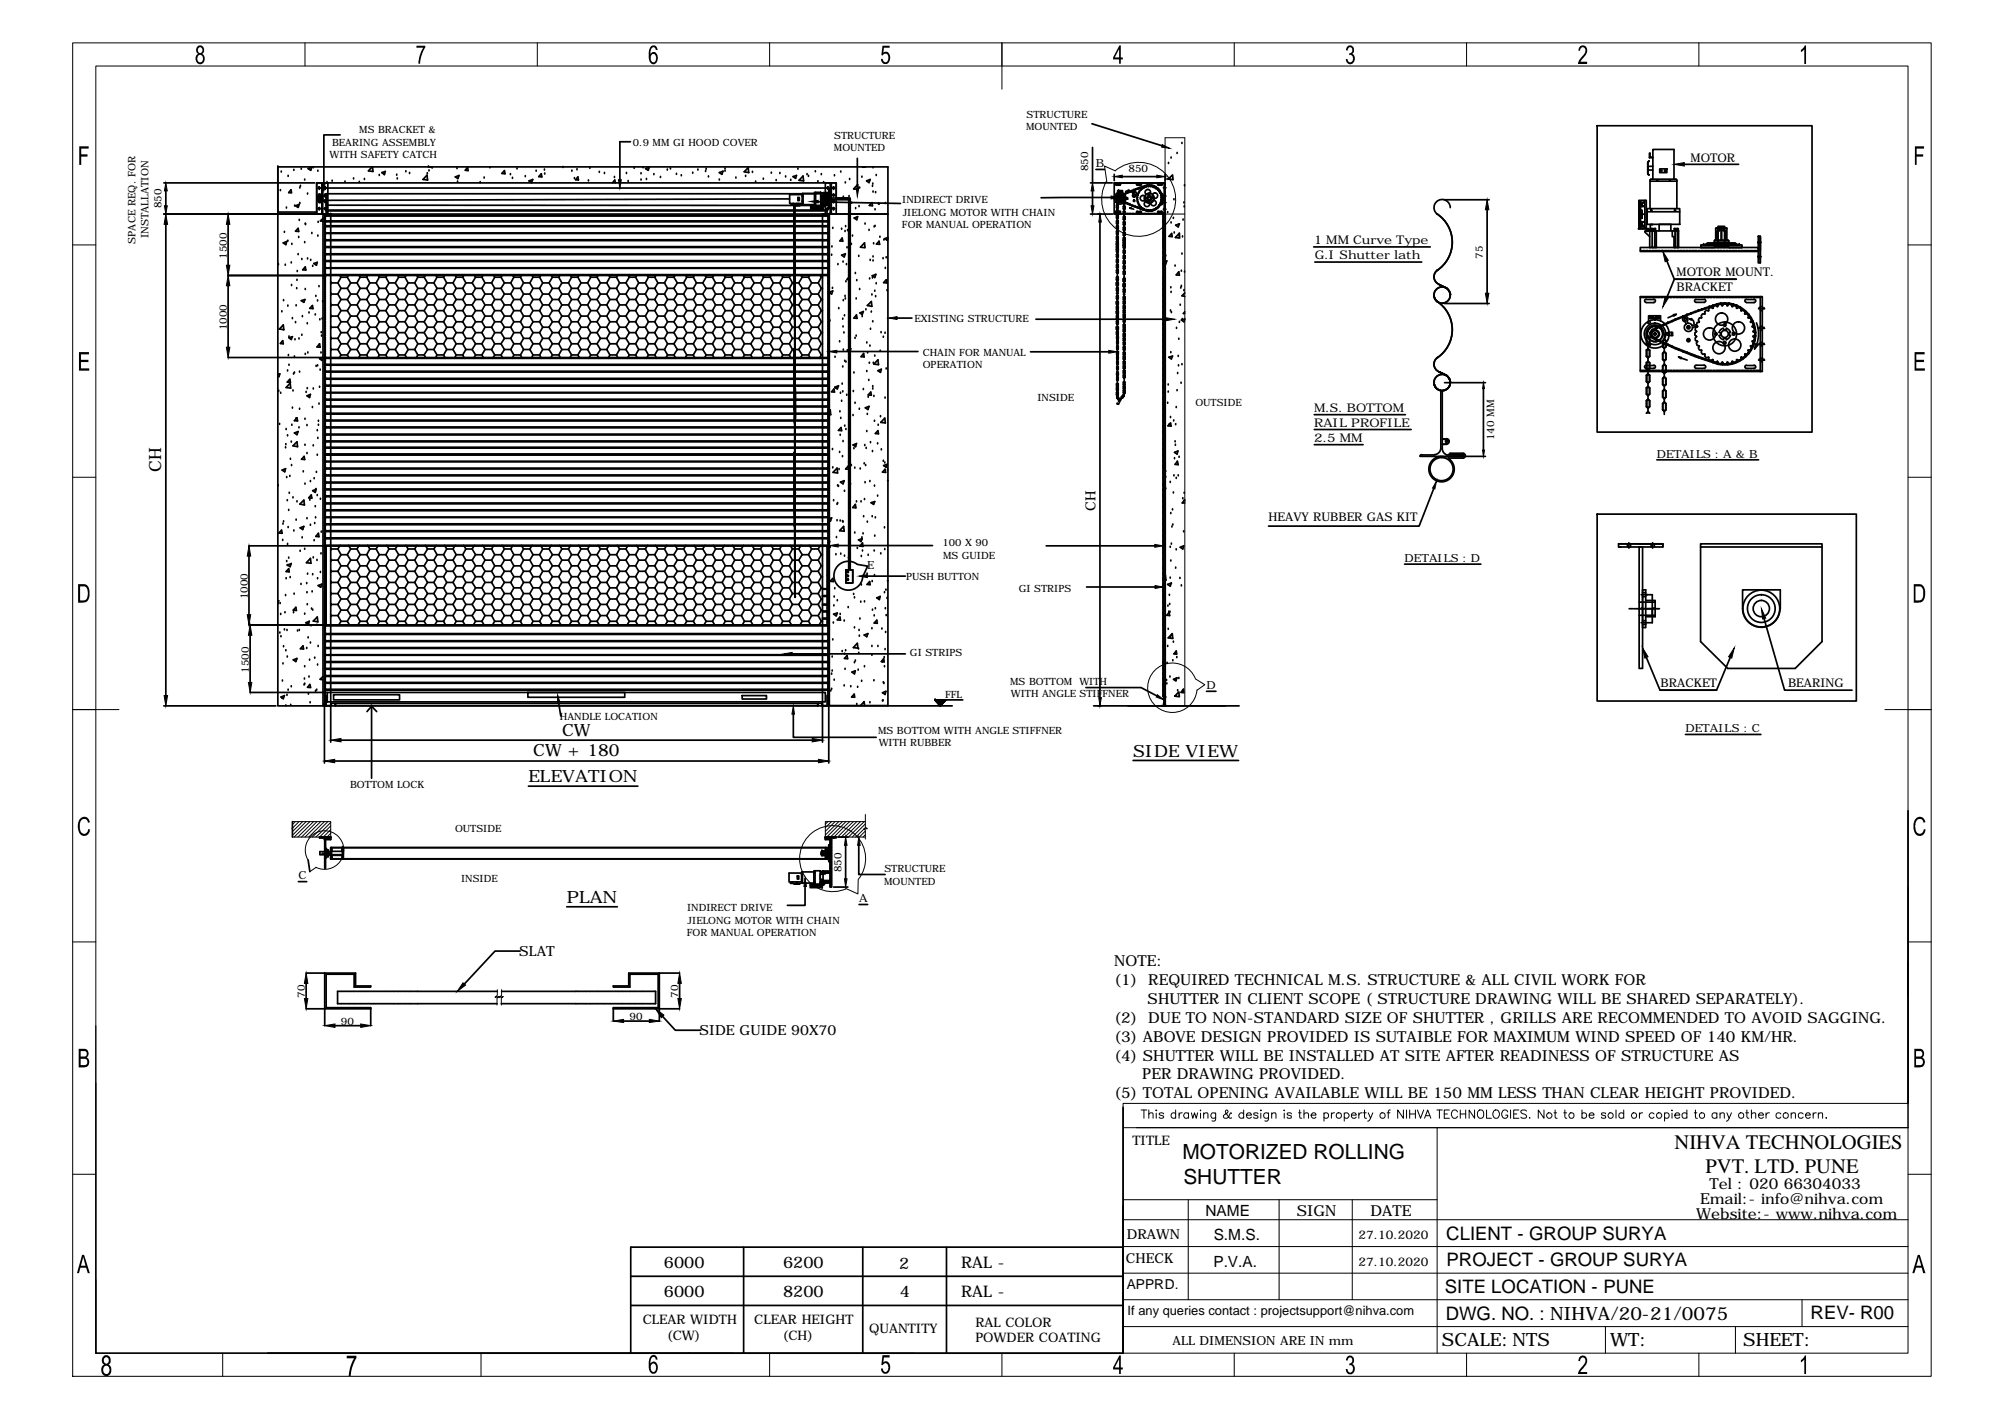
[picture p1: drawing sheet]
<svg xmlns="http://www.w3.org/2000/svg" width="297mm" height="210mm" viewBox="0 0 297 210" stroke-linecap="round" stroke-linejoin="round" font-family="sans-serif">
<defs><g id="words">
<g font-size="3.1">
<text x="175.2" y="171.7">MOTORIZED ROLLING</text>
<text x="175.3" y="175.4">SHUTTER</text>
</g>
<g font-size="3">
<text x="248.1" y="170.3">NIHVA TECHNOLOGIES</text>
<text x="252.7" y="173.7">PVT. LTD. PUNE</text>
</g>
<g font-size="2.8">
<text x="214.3" y="183.6">CLIENT - GROUP SURYA</text>
<text x="214.1" y="191.5">SITE LOCATION - PUNE</text>
<text x="214.3" y="187.6">PROJECT - GROUP SURYA</text>
<text x="214.2" y="195.5">DWG. NO. : NIHVA/20-21/0075</text>
<text x="268.2" y="195.5">REV- R00</text>
</g>
<g font-size="2.7">
<text x="213.6" y="199.4">SCALE:NTS</text>
<text x="238.5" y="199.4">WT:</text>
<text x="258.2" y="199.4">SHEET:</text>
</g>
<g font-size="2.5">
<text x="23.9" y="69.9" transform="rotate(-90 23.9 69.9)">CH</text>
<text x="79" y="112.1">CW + 180</text>
<text x="83.3" y="109">CW</text>
<text x="167.9" y="112.1">SIDE VIEW</text>
<text x="78.3" y="115.9">ELEVATION</text>
<text x="84" y="133.8">PLAN</text>
</g>
<g font-size="2.4">
<text x="98.4" y="187.9">6000</text>
<text x="116" y="187.9">6200</text>
<text x="133.2" y="187.9">2</text>
<text x="142.4" y="187.9">RAL -</text>
<text x="98.4" y="192.2">6000</text>
<text x="116" y="192.2">8200</text>
<text x="133.3" y="192.2">4</text>
<text x="142.4" y="192.2">RAL -</text>
</g>
<g font-size="2.3">
<text x="178.6" y="180.1">NAME</text>
<text x="179.8" y="183.7">S.M.S.</text>
<text x="179.8" y="187.6">P.V.A.</text>
</g>
<g font-size="2.2">
<text x="165.1" y="143.1">NOTE:</text>
<text x="165.1" y="145.9">(1)</text>
<text x="170" y="148.7">SHUTTER IN CLIENT SCOPE ( STRUCTURE DRAWING WILL BE SHARED SEPARATELY).</text>
<text x="170.1" y="145.9">REQUIRED TECHNICAL M.S. STRUCTURE &amp; ALL CIVIL WORK FOR</text>
<text x="165.1" y="151.5">(2)</text>
<text x="165.1" y="154.3">(3) ABOVE DESIGN PROVIDED IS SUTAIBLE FOR MAXIMUM WIND SPEED OF 140 KM/HR.</text>
<text x="170.1" y="151.5">DUE TO NON-STANDARD SIZE OF SHUTTER , GRILLS ARE RECOMMENDED TO AVOID SAGGING.</text>
<text x="165.1" y="157.1">(4) SHUTTER WILL BE INSTALLED AT SITE AFTER READINESS OF STRUCTURE AS</text>
<text x="169.2" y="159.9">PER DRAWING PROVIDED.</text>
<text x="165.1" y="162.7">(5) TOTAL OPENING AVAILABLE WILL BE 150 MM LESS THAN CLEAR HEIGHT PROVIDED.</text>
<text x="251.9" y="178.4">Email:- info@nihva.com</text>
<text x="253.3" y="176.1">Tel : 020 66304033</text>
<text x="192.1" y="180.1">SIGN</text>
<text x="203" y="180.1">DATE</text>
<text x="251.3" y="180.5">Website:- www.nihva.com</text>
</g>
<g font-size="2.1">
<text x="162.3" y="75.7" transform="rotate(-90 162.3 75.7)">CH</text>
<text x="76.9" y="141.6">SLAT</text>
<text x="103.6" y="153.4">SIDE GUIDE 90X70</text>
</g>
<g font-size="2">
<text x="166.9" y="183.5">DRAWN</text>
<text x="166.8" y="187">CHECK</text>
<text x="166.9" y="190.9">APPRD.</text>
</g>
<g font-size="1.9">
<text x="167.8" y="169.6">TITLE</text>
<text x="95.2" y="196.1">CLEAR WIDTH</text>
<text x="111.7" y="196.2">CLEAR HEIGHT</text>
<text x="128.7" y="197.5">QUANTITY</text>
<text x="144.5" y="196.5">RAL COLOR</text>
<text x="167.1" y="194.9">If any queries contact : projectsupport@nihva.com</text>
<text x="98.8" y="198.5">(CW)</text>
<text x="115.9" y="198.5">(CH)</text>
<text x="144.5" y="198.8">POWDER COATING</text>
<text x="173.7" y="199.2">ALL DIMENSION ARE IN mm</text>
</g>
<g font-size="1.8">
<text x="250.5" y="24">MOTOR</text>
<text x="194.6" y="36.2">1 MM Curve Type</text>
<text x="194.8" y="38.4">G.I Shutter lath</text>
<text x="248.4" y="40.9">MOTOR MOUNT.</text>
<text x="248.4" y="43.1">BRACKET</text>
<text x="194.7" y="61">M.S. BOTTOM</text>
<text x="194.7" y="63.2">RAIL PROFILE</text>
<text x="194.7" y="65.5">2.5 MM</text>
<text x="187.9" y="77.1">HEAVY RUBBER GAS KIT</text>
<text x="246" y="101.8">BRACKET</text>
<text x="264.9" y="101.8">BEARING</text>
<text x="201.3" y="183.6">27.10.2020</text>
<text x="201.3" y="187.5">27.10.2020</text>
</g>
<g font-size="1.7">
<text x="162.4" y="24.8">B</text>
<text x="245.5" y="67.8">DETAILS : A &amp; B</text>
<text x="208.1" y="83.2">DETAILS : D</text>
<text x="128.5" y="84.3">E</text>
<text x="178.7" y="102">D</text>
<text x="249.7" y="108.4">DETAILS : C</text>
<text x="44.2" y="130.2">C</text>
<text x="127.3" y="133.6">A</text>
</g>
<g font-size="1.5">
<text x="152.1" y="17.4">STRUCTURE</text>
<text x="48.8" y="23.5">WITH SAFETY CATCH</text>
<text x="49.2" y="21.6">BEARING ASSEMBLY</text>
<text x="53.2" y="19.8">MS BRACKET &amp;</text>
<text x="93.7" y="21.6">0.9 MM GI HOOD COVER</text>
<text x="123.5" y="22.4">MOUNTED</text>
<text x="123.6" y="20.6">STRUCTURE</text>
<text x="152" y="19.3">MOUNTED</text>
<text x="161.2" y="25.4" transform="rotate(-90 161.2 25.4)">850</text>
<text x="167.2" y="25.5">850</text>
<text x="22" y="35.3" transform="rotate(-90 22 35.3)">INSTALLATION</text>
<text x="23.9" y="30.9" transform="rotate(-90 23.9 30.9)">850</text>
<text x="133.6" y="33.8">FOR MANUAL OPERATION</text>
<text x="133.7" y="30.1">INDIRECT DRIVE</text>
<text x="133.7" y="32">JIELONG MOTOR WITH CHAIN</text>
<text x="20.1" y="36.1" transform="rotate(-90 20.1 36.1)">SPACE REQ. FOR</text>
<text x="33.6" y="38.3" transform="rotate(-90 33.6 38.3)">1500</text>
<text x="219.7" y="38.3" transform="rotate(-90 219.7 38.3)">75</text>
<text x="135.5" y="47.6">EXISTING STRUCTURE</text>
<text x="33.6" y="48.9" transform="rotate(-90 33.6 48.9)">1000</text>
<text x="136.7" y="52.7">CHAIN FOR MANUAL</text>
<text x="136.7" y="54.5">OPERATION</text>
<text x="153.7" y="59.4">INSIDE</text>
<text x="177.1" y="60.2">OUTSIDE</text>
<text x="221.4" y="65.2" transform="rotate(-90 221.4 65.2)">140 MM</text>
<text x="139.6" y="80.9">100 X 90</text>
<text x="139.7" y="82.8">MS GUIDE</text>
<text x="36.7" y="88.8" transform="rotate(-90 36.7 88.8)">1000</text>
<text x="134.3" y="86">PUSH BUTTON</text>
<text x="150.9" y="87.6">GI STRIPS</text>
<text x="36.9" y="99.7" transform="rotate(-90 36.9 99.7)">1500</text>
<text x="134.8" y="97.2">GI STRIPS</text>
<text x="149.7" y="101.5">MS BOTTOM WITH</text>
<text x="82.9" y="106.6">HANDLE LOCATION</text>
<text x="140" y="103.3">FFL</text>
<text x="149.7" y="103.3">WITH ANGLE STIFFNER</text>
<text x="130.1" y="108.8">MS BOTTOM WITH ANGLE STIFFNER</text>
<text x="130.2" y="110.6">WITH RUBBER</text>
<text x="51.9" y="116.8">BOTTOM LOCK</text>
<text x="67.4" y="123.2">OUTSIDE</text>
<text x="68.3" y="130.7">INSIDE</text>
<text x="124.6" y="129.2" transform="rotate(-90 124.6 129.2)">850</text>
<text x="131" y="131.1">MOUNTED</text>
<text x="131" y="129.2">STRUCTURE</text>
<text x="101.8" y="135">INDIRECT DRIVE</text>
<text x="101.9" y="136.9">JIELONG MOTOR WITH CHAIN</text>
<text x="101.7" y="138.7">FOR MANUAL OPERATION</text>
<text x="45.1" y="147.8" transform="rotate(-90 45.1 147.8)">70</text>
<text x="100.5" y="147.8" transform="rotate(-90 100.5 147.8)">70</text>
<text x="50.5" y="151.8">90</text>
<text x="93.3" y="151">90</text>
</g>
</g></defs>
<!-- layer: 0 -->
<g fill="none" stroke="#000" stroke-width=".25">
<path d="M50.4 20h-2.4v7.1M161.8 18.3l10.3 3.3M236.6 18.6h31.8v45.4h-31.8zM24.3 27.1h22.3M24.6 28.3v2.2M33.8 33.2v6.1M41.2 24.7h.1M41.2 31.7h.1M41.2 24.7v6.7h5.7v-4.3h77v2.2h2.1v2.4h5.5h-107.2M41.2 31.4h.1M41.2 39.2h.1M41.5 28.2h.1"/>
<path d="M41.7 25.5h.1M42 36l.5-.2-.2 .4zM42.1 34.4h.1M42.3 39.3h.1M42.4 30.8h.1M42.6 35.7h.1M42.7 26.1h.1M43.1 28.1l.1 .5-.4-.1zM43.2 38.9h.1M43.2 36.2h.1M43.5 25.2h.1M43.7 30.5h.1"/>
<path d="M43.8 30.5l.5-.2-.1 .4zM44.2 37.7h.1M44.2 33.8l.1 .5-.5-.1zM44.3 35.2h.1M44.3 32.6h.1M44.4 30.1h.1M44.4 27.9h.1M44.5 27.6h.1M44.6 25.1h.1M44.7 38.4h.1M45.1 26.7h.1M45.1 35.9h.1"/>
<path d="M45.2 33.2h.1M45.2 39.5l.1 .5h-.5zM45.3 33.3h.1M45.6 28.7h.1M45.6 38.4h.1M45.6 25l.6-.2-.2 .4zM46 38.6h.1M46.2 34.6h.1M46.3 39.5h.1M46.4 24.8h.1M46.5 39l.5-.1-.1 .4zM46.9 27.1h1.7v4.6h-1.7z"/>
<path d="M47.1 25.4h.1M47.1 35h.1M47.1 29.4h.2M47.1 32.9h.1M47.1 27.9h.2M47.1 28.9h.2M47.1 30.9h.2M47.1 29.8h.2M47.2 29.6h.5M47.3 27.9h.1M47.3 27.7v.1M47.3 27.9v.2"/>
<path d="M47.3 28.7v.2M47.3 29v.1M47.3 29.7v.1M47.3 30.7v.2M47.3 31v.1M47.3 29.8v.3M47.3 28.9v.1M47.3 30.9h.1M47.4 27.9h.1M47.4 28.9h.1M47.4 30.9h.1M47.4 29.8h.1"/>
<path d="M47.4 29.4h.2M47.6 28.7h.1v1.4h-.1zM47.6 29.1h-.4v.6h.4M47.6 30h.1M47.6 29.8h.1M47.6 29.4h.1M47.6 28.8h.1M47.6 29h.1M47.7 27.1v4.6M47.7 29.4h.2M47.8 28.9h-.5v1h.5M47.8 27.1v4.6"/>
<path d="M47.9 32.3l-.4 .4 .4 .1M47.9 31.7v72.9M48 27.9h.1M48 28.9h.1M48 30.9h.1M48 29.8h.1M48.1 31.7v72.9M48.2 27.9h.1M48.2 27.7v.1M48.2 27.9v.2M48.2 28.7v.2M48.2 29v.1"/>
<path d="M48.2 30.7v.2M48.2 31v.1M48.2 32.1v.3M48.2 32.5v.2M48.2 32.9v.2M48.2 33.2v.2M48.2 33.5v.2M48.2 33.9v.2M48.2 34.2v.2M48.2 34.5v.3M48.2 34.9v.2M48.2 35.2v.2"/>
<path d="M48.2 35.6v.2M48.2 35.9v.3M48.2 36.2v.3M48.2 36.6v.2M48.2 36.9v.3M48.2 37.3v.2M48.2 37.6v.2M48.2 38v.2M48.2 38.3v.2M48.2 38.7v.2M48.2 39v.2M48.2 39.3v.2"/>
<path d="M48.2 39.7v.2M48.2 29.8v.3M48.2 28.9v.1M48.2 30.9h.1M48.3 27.9h74.4M48.3 28.9h.1M48.3 30.9h.1M48.3 29.8h.1M48.3 28.7h74.4v1.7h-74.4zM48.3 29.8l.1 .1M48.3 29.1h-1.2v.5h1.2M48.3 31.2h74.2"/>
<path d="M48.3 31.1h74.2v.6M48.3 30.4v1.3M48.4 27.1h.1M48.4 29.3h-.1M48.4 28.7v1.7M48.5 31.9h-.2v.1h.2M48.5 39.7h-.2v.1h.2M48.5 38.6h-.2v.1h.2M48.5 37.6h-.2v.1h.2M48.5 36.5h-.2v.2h.2M48.5 35.5h-.2v.1h.2M48.5 34.5h-.2v.1h.2"/>
<path d="M48.5 33.4h-.2v.2h.2M48.5 32.7h-.2v.2h.2M48.6 39.8h.1M48.6 39.7h.1M48.6 38.7h.1M48.6 38.6h.1M48.6 37.7h.1M48.6 37.6h.1M48.6 36.7h.1M48.6 36.5h.1M48.6 35.6h.1M48.6 35.5h.1"/>
<path d="M48.6 34.6h.1M48.6 34.5h.1M48.6 33.6h.1M48.6 33.4h.1M48.6 32.9h.1M48.6 32.7h.1M48.6 32h.1M48.6 31.9h.1M48.8 39.8h73.3M48.8 39.7h73.3M48.8 38.7h73.3M48.8 38.6h73.3"/>
<path d="M48.8 37.7h73.3M48.8 37.6h73.3M48.8 36.7h73.3M48.8 36.5h73.3M48.8 35.6h73.3M48.8 35.5h73.3M48.8 34.6h73.3M48.8 34.5h73.3M48.8 33.6h73.3M48.8 33.4h73.3M48.8 32.9h73.3M48.8 32.7h73.3"/>
<path d="M48.8 32h73.3M48.8 31.9h73.3M49 31.8h.1M49 31.8h-.8v.2M49 31.7v27.3M49.1 32.7h.1M49.2 26.8h.1M51.1 27h.1M52.4 26.5h.1M53.2 27h.1M54 26.6h.1M55.1 24.7l-.5 .6 .7 .1-.1-.7"/>
<path d="M56.2 26h.1M56.6 25.6l.5-.2-.1 .5zM58.8 26h.1M58.9 26.5h.1M60.1 25.4h.1M60.7 25.7h.1M63.3 26v.7l-.6-.1zM63.3 25.7h.1M63.5 24.7h.1M63.5 24.7h.4M63.6 25.3h.1M64 24.9h.1"/>
<path d="M67.5 26.2l.5-.2-.2 .5zM67.7 25h.1M67.8 27h.1M69.3 24.8l.1 .5-.5-.1zM71.1 27.1h.1M71.7 26.4h.1M72.6 24.8h.1M74.7 25.3l.1 .4h-.4zM75.6 25.9h.1M75.9 26.4h.1M76.6 25h.1M77.8 26.2h.1"/>
<path d="M78.4 26.8l.5-.2-.1 .5zM79.4 25.4h.1M80.2 25.7l.1 .5h-.5zM80.7 25.2h.1M80.7 25.8h.1M83.4 24.8h.1M84.7 25.4h.1M85.1 26.5h.1M85.5 25.1h.1M85.6 26.2l.1 .5-.4-.1zM87.2 26.8h.1M87.4 24.9h.1"/>
<path d="M88.8 25.5h.1M89.5 25.7h.1M90.7 27.1l.4-.4 .1 .4M91 26.3h.1M92.8 25.7h.1M93.1 26.9h.1M93.4 21h-1.6v5.6M94 24.9h.1M95 25.7h.1M95 26.7h.1M95.3 24.8h.1M95.6 25l.6-.2-.2 .4z"/>
<path d="M95.8 26.6h.1M96.9 25.9h.1M97.8 26.3h.1M98.9 25.2h.1M99.3 25h.1M100.2 25.8h.1M100.9 26h.1M102.6 25.7h.1M103.4 25.2h.1M104.5 25.4h.1M104.6 25.1h.1M105 26.2h.1"/>
<path d="M106.6 26.7h.1M106.6 25.6l.5-.2-.2 .4zM107.4 25h.1M107.4 25.4h.1M109 26.4h.1M110.5 26.1h.1M110.8 24.8l.1 .8-.6-.2zM111.5 25.5h.1M111.9 27h.1M113.1 26.5h.1M114.3 25.7h.1M115 26.8h.1"/>
<path d="M115.5 25.7h.1M116.4 26.2h.1M117 29.5l-68.8 .2v.1M117.2 26.7h.1M117.2 30.3h.3v-.2v.3zM117.5 26.2l.5-.2-.1 .4zM117.7 30.4h.1zM117.7 30.4h.1M117.9 30.3h.1M118 30.1v.3h.3v-.3M118 30.3l.1 .1M118.2 25.1h.1"/>
<path d="M118.2 29.3h.2v.4h-.2zM118.3 29.3v.1zM118.3 29.6h.1M118.5 30.4h-.7h.7M118.5 30.4h.1zM118.8 28.8h-1.8v1.3h1.8M118.9 29.1h.1M118.9 29.8v.1zM119 26.1l.1 .7-.7-.1zM119 28.7v1.6M119.6 25.9h.1M119.8 26.1h.1"/>
<path d="M120.1 30.6h1.7M120.2 30.9h1.6h-1.6M120.2 30.7l.1 .2zM120.4 30.8h.1M120.4 30.8v.1v-.1M120.4 30.8l.1 .1zM120.5 30.7v.2zM120.7 28.5h.9v2h-.9zM120.7 28.7h-1.9l.1 1.6h1.8M120.7 28.7h.1zM120.7 29.5h.1zM120.8 30.2h.1"/>
<path d="M120.7 30.8l.1 .1zM120.8 25.4h.1M120.8 30.8l.1 .1zM120.8 28.5v2M120.9 30.8l.1 .1zM121 30.7v.2zM121 30.8h.1M121 30.8v.1v-.1M121.1 30.8v.1zM121.2 26.9h.1M121.2 30.8v.1zM121.2 29.9l12.2 .2"/>
<path d="M121.5 30.7v.2zM121.6 30.8h.1M121.6 30.8v.1v-.1M121.6 30.8v.1zM121.6 30.3h.4M121.6 30.2h.1M121.7 25.9h.1M121.7 30.7v.2zM121.7 29.1v.5M121.8 29v.3h.1M121.8 29.3h.1M121.8 29.8h.1"/>
<path d="M121.8 29.5h.1M121.8 29.1v.6zM121.8 29.2h-.2v.4h.2M121.8 31.8h.9v.2M121.8 30.5v.5M121.8 31.7v27.3M121.9 30.4h.1h-.1v.6zM121.9 30.5h-1.8v.5h1.8M121.9 31h.1M121.9 30.1h.2M121.9 28.7h.2M121.9 29.2h.8"/>
<path d="M121.9 29.6h.1M121.9 30h.2M121.9 30v.2h.1M121.9 30h.1M121.9 29.9v.1M121.9 30.1v.1M121.9 28.5v.1M121.9 28.7v.1M121.9 30v.1M121.9 29.3h.1M121.9 29.6h.7h-.7v-.1h-.1v.3h.8M121.9 29.5h-.1v.3"/>
<path d="M121.9 29.5h.1M122 30.5l.1 .1M122 30.5h.1M122 27.1h.1M122 29h-.4v.8h.4M122 30.4h.1M122 28.6h-.1v.2h.1M122 30.3h1M122 29.9h1M122.1 29.6h.1M122.1 28.6h-.2v.1M122.1 39.8h.2"/>
<path d="M122.1 39.7h.2M122.1 38.7h.2M122.1 38.6h.2M122.1 37.7h.2M122.1 37.6h.2M122.1 36.7h.2M122.1 36.5h.2M122.1 35.6h.2M122.1 35.5h.2M122.1 34.6h.2M122.1 34.5h.2M122.1 33.6h.2"/>
<path d="M122.1 33.4h.2M122.1 32.9h.2M122.1 32.7h.2M122.1 32h.2M122.1 31.9h.2M122.1 30.1h.1M122.1 28.7h.1M122.1 28.6h.1M122.1 30h.1M122.2 29.6h.1M122.3 28.5v-1.4h1.6v4.6h-1.6v-1.3M122.3 30.1h.1"/>
<path d="M122.3 28.7h.1M122.3 28.6h.1M122.3 30h.1M122.3 29.6h.1M122.4 31.9h.1v.1h-.1M122.4 32.7h.1v.2h-.1M122.4 39.7h.1v.1h-.1M122.4 38.6h.1v.1h-.1M122.4 37.6h.1v.1h-.1M122.4 36.5h.1v.2h-.1M122.4 35.5h.1v.1h-.1M122.4 34.5h.1v.1h-.1"/>
<path d="M122.4 33.4h.1v.2h-.1M122.4 30.3l-.3 .3M122.4 30.1h.1M122.4 28.7h.1M122.4 29.6h.1M122.4 28.6h.1M122.4 30h.1M122.4 30.9h.2M122.5 29.1h.5M122.6 29h-.8v.3h.1v-.2h.7M122.6 29.4h-.8h.8M122.6 30.1h.1"/>
<path d="M122.6 28.7h.1M122.6 29.6h.1M122.6 28.6h.1M122.6 30h.1M122.6 28.9v.9zM122.6 28.9h.1v.9h-.1M122.6 30.9h.1M122.6 28.7v1.7M122.7 27.9h.1M122.7 27.7v.1M122.7 27.9v.2M122.7 30.7v.2"/>
<path d="M122.7 31v.1M122.7 32.1v.3M122.7 32.5v.2M122.7 32.9v.2M122.7 33.2v.2M122.7 33.5v.2M122.7 33.9v.2M122.7 34.2v.2M122.7 34.5v.3M122.7 34.9v.2M122.7 35.2v.2M122.7 35.6v.2"/>
<path d="M122.7 35.9v.3M122.7 36.2v.3M122.7 36.6v.2M122.7 36.9v.3M122.7 37.3v.2M122.7 37.6v.2M122.7 38v.2M122.7 38.3v.2M122.7 38.7v.2M122.7 39v.2M122.7 39.3v.2M122.7 39.7v.2"/>
<path d="M122.7 30.1h.1M122.7 28.7h.1M122.7 28.6h.1M122.7 30h.1M122.7 27.9h.2M122.7 30.9h.2M122.7 29.2h.1M122.7 29.6h.1M122.8 31.7v72.9M122.8 30.1h.1M122.8 28.7h.1M122.8 28.6h.1"/>
<path d="M122.8 30h.1M122.9 28.2l-.1 1.2v-1.1l-.1 .1v1.9l.1 .1v-1l.1 1.2M122.9 28.2h.1M122.9 28h.1v2.8h-.1zM122.9 30.6h.1M122.9 29.2h.1M122.9 29.6h.1M123 30.1h.1M123 28.7h.1M123 28.6h.1M123 30h.1M123 29.4v1.4"/>
<path d="M123 29.2h.1M123 29.6h.1M123 27.1h-.1h.2v4.6M123 28.8h-.6v.2h-.4M123 28h.1M123 28v1.4M123 30.8h.1M123 27.1v4.6M123 31.6h-.1v.1M123 28.5h-1v2.1M123.2 27.1v4.6M123.2 37.8h.1"/>
<path d="M123.2 36.6h.1M123.3 27.9h.2M123.3 28.9h.2M123.3 30.9h.2M123.3 29.8h.2M123.4 33.8h.1M123.5 27.9h.1M123.5 27.7v.1M123.5 27.9v.2M123.5 28.7v.2M123.5 29v.1M123.5 29.7v.1"/>
<path d="M123.5 30.7v.2M123.5 31v.1M123.5 29.8v.3M123.5 28.9v.1M123.5 30.9h.1M123.6 27.9h.1M123.6 28.9h.1M123.6 30.9h.1M123.6 29.8h.1M123.6 26h.1M124.1 39.2h.1M124.6 25.5h.1"/>
<path d="M124.7 34h.1M124.7 37.8l.5-.2-.1 .5zM124.8 35.3l.1 .4h-.5zM124.9 38.8h.1M124.9 29.2h.1M125.2 34.3h.1M125.2 27.1h.1M125.3 33.6h.1M125.4 39.2h.1M125.5 36.7h.1M125.6 34.2h.1M125.7 31.7h.1"/>
<path d="M125.7 36.2h.1M125.8 29.1h.1M125.9 26.6h.1M126 31.7v52.7h.3v2h-1v-2h.4v-52.7h-2.8v72.8M126.1 36.2h.1M126.2 30.1h.1M126.3 35h.1M126.5 32.3l.6-.2-.2 .5zM126.8 30.9h.1M127 23.5v4.4M127.1 27.3v.8l-.6-.1zM127.2 38h.1"/>
<path d="M127.3 30.6h.1M127.4 27.9h.1M127.7 26.2h.1M127.8 24.7h.4M128.1 36l.1 .7-.7-.1zM128.2 33.2h.1M128.4 26.8l.5-.2-.2 .5zM128.7 34.1h.1M128.9 38.6h.1M129.2 30l.1 .5-.5-.1zM129.3 27.6h.1M129.3 27.3h.1"/>
<path d="M129.3 24.8h.1M129.3 28.4h.1M129.3 38.7h.1M129.3 38.1h.1M129.4 36.1h.1M129.5 33.6h.1M129.6 31.1h.1M129.6 33.5h.1M129.7 28.5h.1M129.8 26h.1M130.1 30.2h.1M130.2 30.3h.1"/>
<path d="M130.2 35.7l.1 .5h-.4zM130.4 35.1h.1M130.8 38.3h.1M131 35.6h.1M131.2 30.1h.1M131.2 39.8h.1M131.3 38.2h.1M131.5 35.2l-.4 .1 .4 .3v-.3M162.4 25.1h1.2M164.6 29.3h-10.4M165.1 31.6h.2M165.1 27.1h.2"/>
<path d="M165.4 27.2l-.1 .1 .1 .1M165.4 31.3l-.1 .1 .1 .1M165.4 31.6h.3M165.4 27.1h.3M165.4 27.3h.5M165.4 27.4h.5M165.4 31.5h.5M165.4 31.3h.5M165.7 28.4h.6zM165.7 28.3h.1M165.7 28.3v.1v-.1M165.7 29.3h.1"/>
<path d="M165.7 29.4h.1M165.7 29.2v.1M165.7 28.4h.1M165.7 29.5h.1M165.8 29.5h.1M165.8 29.1a.32 .32 0 0 0 0 .5M165.8 29.3h.1M165.8 28.3l.1 .1zM165.8 29.1a.28 .28 0 0 0 0 .5M165.8 29.2h.1M165.8 29.6h.1M165.8 29.5l.1 .1"/>
<path d="M165.8 29.6l2 .9 2.1 .7M165.8 29.7l4.1 1.5M165.8 29.2v.1M165.8 29.1a19 19 0 0 1 4.5-1.6 1.84 1.84 0 0 1 1.8 2.1 1.84 1.84 0 0 1-2.2 1.6M165.9 31.6h.3M165.9 27.1h.3M165.9 27.2l.1 .1-.1 .1M165.9 31.3l.1 .1-.1 .1M165.9 29.1h.1M165.9 29.2h.1M165.9 29.6h.1M166 29.2h.1"/>
<path d="M166 29.1h.1M166 28.3v.1zM166 29h.1M166 29.7h.1M166 29.6h.1M166.1 29.2h.1M166.1 28.4h.1M166.1 29.5h.1M166.1 29.6h.1M166.1 29.5v.1M166.1 29.2l.1 .1M166.1 28.3l.1 .1z"/>
<path d="M166.1 29.2v.1M166.2 29.4h.1M166.2 29.3h.1M166.2 29.5h-.1M166.2 28.4h.1M166.3 29h.1M166.3 29.8h.1M166.3 28.6v-.4h-.7v.4M166.3 31.6h.3M166.3 27.1h.3M166.5 28.8h.1M166.5 29.9h.1"/>
<path d="M166.8 28.7h.1M166.8 30.1h.1M166.8 31.6h.3M166.8 27.1h.3M166.8 29.3h.3v.2h-.3M167 29.3v.2M167 28.6h.1M167 30.2h.1M167.1 28.2h.2l-.2 .1zM167.1 28.2l-.3 .2M167.2 28.5h.1M167.2 30.3h.1"/>
<path d="M167.2 31.6h.4M167.2 27.1h.4M167.4 30.8h.2v.1zM167.4 28.4h.1M167.4 30.4h.1M167.6 30.9l.4 .1M167.7 28.3h.1M167.7 30.5h.1M167.7 31.6h.3M167.7 27.1h.3M167.8 28.6v.5l.1 .1 .3-.1v-.1M167.9 28.5l.1-.1-.2-.1-.1 .1 .1 .2"/>
<path d="M168 28.2h.1M168 28.6v.1l.2 .2M168 30.6h.1M168.1 28.4h.1v.1zM168.2 31.6h.3M168.2 27.1h.3M168.2 28.4l.2 .3M168.2 28.1h.1M168.2 30.6h.1M168.2 28.9h.1M168.5 28h.1M168.5 30.7h.1"/>
<path d="M168.5 31.3l-.1 .1 .1 .1h.5M168.5 27.3h.5M168.5 31.3h.5M168.5 29.5h.1M168.5 29.2h.1M168.5 29.3h-.1v.2h.1M168.5 29.5v.3h.1M168.6 28.9l-.3 .1M168.6 29.8h.1M168.6 29.8l-.1 .1 .2 .2M168.6 29h-.1v.2M168.6 31.6h.3"/>
<path d="M168.6 27.1h.3M168.7 28.7l-.2 .1 .1 .1-.1-.1-.3 .1M168.7 27.9h.1M168.7 30.8h.1M168.7 28.6h.1M168.7 30.1l-.1 .1 .1 .2h.1v.1l.1 .1h.2M168.8 30.4h.1M168.8 28.3v.1M168.8 28.4l-.2 .1 .1 .1M168.9 27.9h.1M168.9 30.9h.1M169 31.3l.1 .1-.1 .1"/>
<path d="M169 27.2l.1 .1-.1 .1h-.6l.1-.2M169 30.6h.1M169 28.1h.1M169.1 30.6v.3l.1-.1M169.1 31.6h.3M169.1 27.1h.3M169.1 27.8h.1M169.1 31h.1M169.3 28l-.2-.1-.1 .1 .1 .2-.2-.1-.1 .1v.2M169.3 27.9h-.1M169.3 30.8v.1l.1 .1 .1-.1M169.3 27.7h.1"/>
<path d="M169.3 31.1h.1M169.5 27.8l-.1-.1-.1 .1v.1M169.5 31.6h.3M169.5 27.1h.3M169.5 27.8h.1M169.6 31v.1l.1 .1 .1-.1M169.6 27.6h.1M169.6 31.1h.1M169.8 27.7l-.1-.1-.1 .1v.1M169.8 27.6h.1M169.8 27.7h.1M169.8 27.5l-1.7 .6-2.3 1"/>
<path d="M169.8 27.5a1.93 1.93 0 0 1 2.4 1.9 1.93 1.93 0 0 1-2.4 1.8M169.9 31.1l.1 .1 .1-.1M169.9 31.2h.1M169.9 29.5l.3 .2M169.9 29.3h.1l-.1 .2M170 31.6h.3M170 27.1h.3M170 27.5h.1M170.1 27.6h-.2v.1M170.1 27.6h.1M170.2 27.6v-.1h.2v.1M170.2 31.3h.1"/>
<path d="M170.2 29l-.3 .3M170.2 29l.1 .1M170.2 29.7v-.1l.2 .1M170.3 27.5h.1M170.4 29l.2 .3M170.4 29l-.1 .1M170.4 27.6h.1M170.4 27.6h.3v.1M170.4 31.3h.1M170.4 31.6h.3M170.4 27.1h.3M170.5 27.5h.1"/>
<path d="M170.6 29.5l-.2 .2M170.6 29.3h-.1l.1 .2M170.7 27.7h.1M170.7 31.1v.1h-.2l-.1-.1v.1h-.2v-.1M170.7 27.7l.1-.1 .2 .1v.1M170.7 31.2h.1M170.8 27.6h.1M170.9 31.6h.3M170.9 27.1h.3M171 31.2h.1M171 27.8h.1M171 31v.1h-.3"/>
<path d="M171 30.9v.1M171 27.8l.1-.1 .2 .1v.1M171 27.6h.1M171.2 31h.1M171.3 27.9h.1M171.3 27.8h.1M171.3 30.8v.1l-.2 .1-.1-.1M171.3 28l.1-.1 .1 .1v.2M171.3 31.6h.3M171.3 27.1h.3M171.4 30.9h.1M171.5 28.1h.1"/>
<path d="M171.5 30.6l-.1 .3-.1-.1M171.5 30.6h.1M171.5 28.2h.3l-.1 .1M171.5 28h.1M171.6 30.7h.1M171.6 27.2l-.1 .2h.6M171.6 31.3l-.1 .2h.6M171.6 27.3h.5M171.6 31.3h.5M171.7 30.4h.1M171.7 28.4l.2 .1-.1 .1M171.7 30.6h.1"/>
<path d="M171.8 28.2h.1M171.8 31.6h.3M171.8 27.1h.3M171.8 30.1l.1 .1-.1 .2h-.1l.1 .1-.2 .1h-.1M171.9 30.1h-.1M171.9 28.7h.1l.1 .1-.2 .1M171.9 30.4h.1M171.9 28.4h.1M172 29l.1 .1-.1 .1M172 29.8v.3h-.1M172 30.2h.1M172 29.5l.1 .1v.2h-.1"/>
<path d="M172 29.3h.1v.2h-.1M172 28.7h.1M172.1 30h.1M172.1 27.2l.1 .1-.1 .1M172.1 31.3l.1 .1-.1 .1M172.1 28.8h.1M172.1 29.8h.1M172.1 29h.1M172.2 29.5h.1M172.2 29.3h.1M172.2 30l.1 .1-.2 .2zM172.2 28.7a1.84 1.84 0 0 1 0 1.3"/>
<path d="M172.3 31.6h.2M172.3 27.1h.2M172.4 27.8h.2M172.4 29h.2M172.4 30h.2M172.4 31h.2M172.5 27.1h-7.4v4.6h7.4M172.5 27.1h.1v4.6h-.1M172.5 31.1h.1M172.5 27.1v4.6M172.5 30.1h.1M172.5 29.2h.1"/>
<path d="M172.5 28.9h.1M172.5 29.9h.1M172.5 30.9h.1M172.5 27.9h.1M172.5 27.7h.1M172.6 29.3h.1M172.6 38.8l.3-.1-.2 .4-.1-.1M172.7 37.9h.1M172.7 30h.1M172.7 27.8h.1M172.7 29h.1M172.7 31h.1"/>
<path d="M172.9 26.6h.1M173 31.5h.1M173.1 24.2h.1M173.2 26.4l.5-.5 .1 .7-.7-.1zM173.5 23.4h.1M173.5 33h.1M173.6 34.6l.1 .5-.5-.1zM173.8 32.3h.1M173.9 29.6h.1M174 34.5h.1M174.1 39.4h.1M174.2 33.4l.5-.3-.1 .5z"/>
<path d="M174.4 22.7h.1M174.7 35h.1M174.7 34.5l.1 .8-.7-.1zM175.1 21.3h.1M175.1 37.6h.1M175.2 35.1h.1M175.3 32.6h.1M175.4 30.1h.1M175.4 30.6h.1M175.5 27.5h.1M194.6 36.6h17.3M194.8 38.8h15.8"/>
<path d="M212.9 31.7a5 5 0 0 1 0 8.4M213.1 39.9a1.21 1.21 0 0 0-.7 1.1 1.21 1.21 0 0 0 .7 1.1 1.21 1.21 0 0 1-.1-2.1M214 29.6h6.6M214.9 30.8a1.21 1.21 0 0 0-1.8-1.1 1.21 1.21 0 0 0-.1 2M220.3 31.1v12.3M242.8 33.9h1.5v.3h-.4h.3v-.3zM242.8 33.9v-4.2h1.1v4.2M242.8 33.8h1.1M243 29.8v3.9zM243 36.7h17.5v.6h-17.5zM243 37.1h.3M243 30h.5v.1h-.5z"/>
<path d="M243 30.2h.3v.1h-.3zM243 30.4h.2h-.2zM243 30.5h.5v.1h-.5zM243 31.2h.3v.1h-.3zM243 31.4h.3v.1h-.3zM243 31.6h.3zM243 31.7l.4 .1zM243 33.4h.5v.1h-.5zM243 33.2h.3v.1h-.3zM243 33.1h.2zM243 32.9h.5h-.5zM243 32.2h.3v.1h-.3z"/>
<path d="M243 32h.3v.1h-.3zM243 31.8l.3 .1zM243.4 37.1h.3M243.7 29.7v4.1M243.8 34.5l.6 .6M243.8 34.2l-.1 .1v.1M243.9 34.2h4.8v2.5h-.7v-1.6h-.3v-.9M243.9 37.1h.3M244 30.9h4.8v2.3h-4.8zM244 31.4h4.8M244 34.2h.1M244.1 34.1v.2"/>
<path d="M244.3 23.8l-.1 .2v1.7l.1 .3-.2-.2v-1.8zM244.3 37.1h.3M244.4 34.2v2.5h1v-2.5M244.4 30.9v-4.2l.2-.2h3.7l.1 .2v4.2M244.4 26.8h4M244.5 33.2v1M244.6 31.1h.1v.1zM244.7 33.2v.1l.1-.1M244.7 34.2v-.3h.6v.3M244.8 34.2h.1M244.8 34.3v.1M244.8 34.4v.1"/>
<path d="M244.8 34.6v.1M244.8 34.7v.1M244.8 34.8v.1M244.8 35v.1M244.8 35.1v.1M244.8 35.3h.1M244.8 35.4v.1M244.8 35.5v.1M244.8 35.6v.2M244.8 35.8v.1M244.8 35.9v.1M244.8 36.1v.1"/>
<path d="M244.8 36.2v.1M244.8 36.4h.1M244.8 36.5v.1M244.8 36.6v.1M244.8 37.1h.3M244.8 33.9h-.2M244.8 33.9v.3M244.9 26.5v-4.4h3.1v4.4M244.9 23.3h-.5v-.6v.7h.5M244.9 24.6h-.7v.6h.7M245.1 33.9h-.3M245.1 33.9v.3"/>
<path d="M245.2 34.2h.1M245.2 34.3v.1M245.2 34.4v.1M245.2 34.6v.1M245.2 34.7v.1M245.2 34.8v.1M245.2 35v.1M245.2 35.1v.1M245.2 35.3h.1M245.2 35.4v.1M245.2 35.5v.1M245.2 35.6v.2"/>
<path d="M245.2 35.8v.1M245.2 35.9v.1M245.2 36.1v.1M245.2 36.2v.1M245.2 36.4h.1M245.2 36.5v.1M245.2 36.6v.1M245.2 37.1h.3M245.3 33.9h-.2M245.5 26.7h.1l-.1 .1zM245.7 37.1h.3M245.8 34.2v-1h1.7v1"/>
<path d="M245.9 25h1v.6h-1zM246.1 25.3l.1 .1zM246.1 37.1h.3M246.6 25.3l.1-.1v.2zM246.6 37.1h.3M246.9 38.7l1.1 2.7h9.2h-9.2l-1.1 2.7h.4M247 37.1h.4M247.4 26.7h.1l-.1 .1zM247.5 37.1h.3M248 37.1h.3M248 34.2v-.3h.6v.3M248.1 31.1h.1v.1z"/>
<path d="M248.2 33.9v.3M248.2 34.3v.1M248.2 34.4v.1M248.2 34.6v.1M248.2 34.7v.1M248.2 34.8v.1M248.2 35v.1M248.2 35.1v.1M248.2 35.3h.1M248.2 35.4v.1M248.2 35.5v.1M248.2 35.6v.2"/>
<path d="M248.2 35.8v.1M248.2 35.9v.1M248.2 36.1v.1M248.2 36.2v.1M248.2 36.4h.1M248.2 36.5v.1M248.2 36.6v.1M248.2 33.9h-.2M248.4 37.1h.3M248.5 33.9h-.3M248.5 33.9v.3M248.5 34.2h.1"/>
<path d="M248.5 34.3v.1M248.5 34.4v.1M248.5 34.6v.1M248.5 34.7v.1M248.5 34.8v.1M248.5 35v.1M248.5 35.1v.1M248.5 35.3h.1M248.5 35.4v.1M248.5 35.5v.1M248.5 35.6v.2M248.5 35.8v.1"/>
<path d="M248.5 35.9v.1M248.5 36.1v.1M248.5 36.2v.1M248.5 36.4h.1M248.5 36.5v.1M248.5 36.6v.1M248.6 33.9h-.2M248.8 37.1h.4M249.3 37.1h.3M249.5 24.3h8.1M249.8 37.1h.3M250.2 37.1h.3"/>
<path d="M250.7 37.1h.3M251.1 37.1h.3M251.6 37.1h.3M252 36.7h.1M252.1 37.1h.3M252.3 36.3h-.3v.4h1.9l.2-.2h.9M252.4 36.2h2.6h-2.3l.3-.2h4.1l.3 .2h-2.4h2.7M252.4 36.2l-.1 .1h5.5l-.1-.1M252.4 36.2h.1M252.5 37.1h.3M253 37.1h.3M253.4 37.1h.3"/>
<path d="M253.9 36.7h2.3M253.9 37.1h.3M254 35.7v.3h2.1v-.3M254.1 35.6h1.9l.1 .1h-2.1zM254.2 35.6v-1.8h.5v.4h-.3v1.4M254.2 33.8h.6l-.1 .4M254.4 37.1h.2M254.4 33.8l.1-.1h1l.2 .1zM254.4 33.7h1.2M254.5 33.9v-.4h1v.4M254.5 33.9v.1M254.5 34v.1"/>
<path d="M254.5 34.2v1.4M254.5 35.7v.1M254.5 35.8v.1M254.5 35.9v.1M254.5 36.1v.1M254.5 36.2v.1M254.5 36.4h.1M254.5 36.5v.1M254.5 36.6v.1M254.8 37.1h.3M254.8 33.8h-.1M255 36.5h1l.2 .2h1.9"/>
<path d="M255 36.5h-.9l-.2 .2h-1.9M255 35.6v-1.8v1.8M255.2 37.1h.3M255.3 33.8h.1M255.5 33.9v.1M255.5 34v.1M255.5 34.2h.1M255.5 34.3v.1M255.5 34.4v.1M255.5 34.6v.1M255.5 34.7v.1M255.5 34.8v.1"/>
<path d="M255.5 35v.1M255.5 35.1v.1M255.5 35.3h.1M255.5 35.4v.1M255.5 35.5v.1M255.5 35.7v.1M255.5 35.8v.1M255.5 35.9v.1M255.5 36.1v.1M255.5 36.2v.1M255.5 36.4h.1M255.5 36.5v.1"/>
<path d="M255.5 36.6v.1M255.5 35.6h.2M255.5 34.2v1.4M255.6 35.6v-1.4h-.3v-.4h.5v1.8M255.7 37.1h.3M255.8 33.8h-.5v.4M256.2 37.1h.3M256.6 37.1h.3M257.1 37.1h.3M257.5 37.1h.3M257.7 36.2h.1M257.8 36.3h.3v.4h-1.9l-.2-.2h-1"/>
<path d="M258 37.1h.3M258.1 36.7h.1M258.4 37.1h.4M258.9 37.1h.3M259.3 37.1h.3M259.8 37.1h.3M260.2 37.1h.3M260.4 38h.5M260.4 35.9h.5M260.5 35h.3v3.9M260.5 35h.3v3.9h-.3zM260.5 38.2h.3"/>
<path d="M260.5 37.9h.3M260.5 35.8h.3M260.5 36.1h.3M260.8 35v2.2M33.8 40.8h14.7M33.8 53h14.5v.1M33.8 42.3v9.1M41.2 55.5l.3-.1-.2 .4-.1-.1M41.3 58h.1M41.4 48.7l.7 .2-.1-.8-.6 .7M41.6 58.3h.1M41.8 46.2h.1"/>
<path d="M41.9 50.5l.1 .4h-.5zM42 44.5h.1M42.6 54.9h.1M42.6 45.3h.1M42.7 52.7h.1M42.8 54.1h.1M42.8 49.9h.1M42.8 50l.5-.1-.1 .4zM42.9 56.2l.1 .4h-.4zM43 56.8l.1 .7-.7-.1zM43.2 42.3h.1M43.3 47.2h.1"/>
<path d="M43.4 57.9h.1M43.5 55.4h.1M43.6 52.9h.1M43.6 55.2h.1M43.7 50.3h.1M43.8 47.8h.1M43.9 45.3h.1M44 42.8h.1M44 41.5h.1M44 40.2h.1M44.3 50.2h.1M44.4 55.1h.1"/>
<path d="M44.6 44.5l.6-.1-.2 .4zM44.7 49.7h.1M44.8 46.9h.1M45.2 52.5h.1M45.2 42.9h.1M45.4 58.1h.1M45.5 58.6l.5-.2-.1 .5zM45.5 57.6h.1M45.5 48h.1M45.6 52.3h.1M45.8 46.4h.1M46.3 45.3l.1 .4h-.5z"/>
<path d="M46.4 57.6h.1M46.7 46.7h.1M46.8 43.9h.1M46.8 54.3h.1M47 54.2h.1M47 44.6h.1M47.3 59.9h.1M47.3 42.5h.1M47.3 57.4h.1M47.3 50.9l.1 .5h-.4zM47.4 47.4h.1M47.4 54.8h.1"/>
<path d="M47.6 52.3h.1M47.6 49.3h.1M47.6 49.8h.1M47.7 47.2h.1M47.8 44.7h.1M47.9 52.9l-.6 .2 .4 .3 .2-.4M48.1 41.1h.1M48.1 45.7h.1M48.2 40v.2M48.2 40.3v.3M48.2 40.7v.2M48.2 41v.3"/>
<path d="M48.2 41.4v.2M48.2 41.7v.3M48.2 42v.3M48.2 42.4v.2M48.2 42.8v.2M48.2 43.1v.2M48.2 43.4v.2M48.2 43.8v.2M48.2 44.1v.2M48.2 44.5v.2M48.2 44.8v.2M48.2 45.1v.2"/>
<path d="M48.2 45.5v.2M48.2 45.8v.3M48.2 46.1v.3M48.2 46.5v.2M48.2 46.8v.3M48.2 47.2v.2M48.2 47.5v.3M48.2 47.9v.2M48.2 48.2v.2M48.2 48.6v.2M48.2 48.9v.2M48.2 49.2v.2"/>
<path d="M48.2 49.6v.2M48.2 49.9v.2M48.2 50.2v.3M48.2 50.6v.2M48.2 50.9v.3M48.2 51.3v.2M48.2 51.6v.3M48.2 51.9v.3M48.2 52.3v.2M48.2 52.7v.2M48.2 53v.2M48.2 53.3v.3"/>
<path d="M48.2 53.7v.2M48.2 54v.2M48.2 54.4v.2M48.2 54.7v.2M48.2 55v.2M48.2 55.4v.2M48.2 55.7v.3M48.2 56v.3M48.2 56.4v.2M48.2 56.7v.3M48.2 57.1v.2M48.2 57.4v.3"/>
<path d="M48.2 57.8v.2M48.2 58.1v.2M48.2 58.5v.2M48.2 58.8v.2M48.2 59.1v.3M48.2 59.5v.2M48.2 59.8v.2M48.3 53.1h.2M48.5 53h-.2v.1M48.5 40.7h-.2v.1M48.5 54h-.2v.1h.2M48.5 55h-.2v.1h.2"/>
<path d="M48.5 56h-.2v.2h.2M48.5 57.1h-.2v.1h.2M48.5 58.1h-.2v.1h.2M48.5 59.1h-.2v.2h.2M48.6 40.8h.1M48.6 40.7h.1M48.6 54.1h.1M48.6 59.3h.1M48.6 59.1h.1M48.6 58.2h.1M48.6 57.2h.1M48.6 57.1h.1"/>
<path d="M48.6 56.2h.1M48.6 56h.1M48.6 55.1h.1M48.6 55h.1M48.6 54h.1M48.6 53.1h.1M48.6 53h.1M48.6 58.1h.1M48.8 40.8h73.3M48.8 40.7h73.3M48.8 54.1h73.3M48.8 59.3h73.3"/>
<path d="M48.8 59.1h73.3M48.8 58.2h73.3M48.8 57.2h73.3M48.8 57.1h73.3M48.8 56.2h73.3M48.8 56h73.3M48.8 55.1h73.3M48.8 55h73.3M48.8 54h73.3M48.8 53.1h73.3M48.8 53h73.3M48.8 58.1h73.3"/>
<path d="M49 59.1v45M49 51.6l.1 .2M49 49.9l.1 .2M49 48.3l.1 .2M49 46.7l.1 .1M49 45l.1 .2M49 43.3l.1 .3M49 41.7l.1 .2M49.1 41.9h1M49.1 43.6h1M49.1 45.2h1M49.1 46.8h1"/>
<path d="M49.1 48.5h1M49.1 50.1h1M49.1 51.8h1M49.1 41.9l-.1 .2M49.1 43.6l-.1 .1M49.1 45.2l-.1 .2M49.1 46.8l-.1 .2M49.1 48.5l-.1 .1M49.1 50.1l-.1 .2M49.1 51.8l-.1 .1M50.1 51.8l.4 .8M50.1 50.1l.4 .8"/>
<path d="M50.1 48.5l.4 .8M50.1 46.8l.4 .9M50.1 45.2l.4 .8M50.1 43.6l.4 .8M50.1 41.9l.4 .8M50.3 40.8l.2 .3M50.5 41.1h.9M50.5 42.7h.9M50.5 44.4h.9M50.5 46h.9M50.5 47.7h.9M50.5 49.3h.9"/>
<path d="M50.5 50.9h.9M50.5 52.6h.9M50.5 41.1l-.4 .8M50.5 42.7l-.4 .9M50.5 44.4l-.4 .8M50.5 46l-.4 .8M50.5 47.7l-.4 .8M50.5 49.3l-.4 .8M50.5 50.9l-.4 .9M50.5 52.6l-.3 .5M51.4 52.6l.3 .5M51.4 50.9l.6 .9"/>
<path d="M51.4 49.3l.6 .8M51.4 47.7l.6 .8M51.4 46l.6 .8M51.4 44.4l.6 .8M51.4 42.7l.6 .9M51.4 41.1l.6 .8M51.6 40.8l-.2 .3M52 41.9h.9M52 43.6h.9M52 45.2h.9M52 46.8h.9M52 48.5h.9"/>
<path d="M52 50.1h.9M52 51.8h.9M52 41.9l-.6 .8M52 43.6l-.6 .8M52 45.2l-.6 .8M52 46.8l-.6 .9M52 48.5l-.6 .8M52 50.1l-.6 .8M52 51.8l-.6 .8M52.9 51.8l.5 .8M52.9 50.1l.5 .8M52.9 48.5l.5 .8"/>
<path d="M52.9 46.8l.5 .9M52.9 45.2l.5 .8M52.9 43.6l.5 .8M52.9 41.9l.5 .8M53.2 40.8l.2 .3M53.4 41.1h.9M53.4 42.7h.9M53.4 44.4h.9M53.4 46h.9M53.4 47.7h.9M53.4 49.3h.9M53.4 50.9h.9"/>
<path d="M53.4 52.6h.9M53.4 41.1l-.5 .8M53.4 42.7l-.5 .9M53.4 44.4l-.5 .8M53.4 46l-.5 .8M53.4 47.7l-.5 .8M53.4 49.3l-.5 .8M53.4 50.9l-.5 .9M53.4 52.6l-.3 .5M54.3 52.6l.3 .5M54.3 50.9l.5 .9M54.3 49.3l.5 .8"/>
<path d="M54.3 47.7l.5 .8M54.3 46l.5 .8M54.3 44.4l.5 .8M54.3 42.7l.5 .9M54.3 41.1l.5 .8M54.5 40.8l-.2 .3M54.8 41.9h.9M54.8 43.6h.9M54.8 45.2h.9M54.8 46.8h.9M54.8 48.5h.9M54.8 50.1h.9"/>
<path d="M54.8 51.8h.9M54.8 41.9l-.5 .8M54.8 43.6l-.5 .8M54.8 45.2l-.5 .8M54.8 46.8l-.5 .9M54.8 48.5l-.5 .8M54.8 50.1l-.5 .8M54.8 51.8l-.5 .8M55.7 51.8l.5 .8M55.7 50.1l.5 .8M55.7 48.5l.5 .8M55.7 46.8l.5 .9"/>
<path d="M55.7 45.2l.5 .8M55.7 43.6l.5 .8M55.7 41.9l.5 .8M56.1 40.8l.1 .3M56.2 41.1h1M56.2 42.7h1M56.2 44.4h1M56.2 46h1M56.2 47.7h1M56.2 49.3h1M56.2 50.9h1M56.2 52.6h1"/>
<path d="M56.2 41.1l-.5 .8M56.2 42.7l-.5 .9M56.2 44.4l-.5 .8M56.2 46l-.5 .8M56.2 47.7l-.5 .8M56.2 49.3l-.5 .8M56.2 50.9l-.5 .9M56.2 52.6l-.3 .5M57.2 52.6l.2 .5M57.2 49.3l.4 .8M57.2 50.9l.4 .9M57.2 47.7l.4 .8"/>
<path d="M57.2 46l.4 .8M57.2 44.4l.4 .8M57.2 42.7l.4 .9M57.2 41.1l.4 .8M57.3 40.8l-.1 .3M57.6 41.9h1M57.6 43.6h1M57.6 45.2h1M57.6 46.8h1M57.6 48.5h1M57.6 50.1h1M57.6 51.8h1"/>
<path d="M57.6 41.9l-.4 .8M57.6 43.6l-.4 .8M57.6 45.2l-.4 .8M57.6 46.8l-.4 .9M57.6 48.5l-.4 .8M57.6 50.1l-.4 .8M57.6 51.8l-.4 .8M58.6 51.8l.5 .8M58.6 50.1l.5 .8M58.6 48.5l.5 .8M58.6 46.8l.5 .9M58.6 45.2l.5 .8"/>
<path d="M58.6 43.6l.5 .8M58.6 41.9l.5 .8M58.9 40.8l.2 .3M59.1 41.1h.9M59.1 42.7h.9M59.1 44.4h.9M59.1 46h.9M59.1 47.7h.9M59.1 49.3h.9M59.1 50.9h.9M59.1 52.6h.9M59.1 41.1l-.5 .8"/>
<path d="M59.1 42.7l-.5 .9M59.1 44.4l-.5 .8M59.1 46l-.5 .8M59.1 47.7l-.5 .8M59.1 49.3l-.5 .8M59.1 50.9l-.5 .9M59.1 52.6l-.3 .5M60 52.6l.3 .5M60 49.3l.5 .8M60 50.9l.5 .9M60 47.7l.5 .8M60 46l.5 .8"/>
<path d="M60 44.4l.5 .8M60 42.7l.5 .9M60 41.1l.5 .8M60.2 40.8l-.2 .3M60.5 41.9h.9M60.5 43.6h.9M60.5 45.2h.9M60.5 46.8h.9M60.5 48.5h.9M60.5 50.1h.9M60.5 51.8h.9M60.5 41.9l-.5 .8"/>
<path d="M60.5 43.6l-.5 .8M60.5 45.2l-.5 .8M60.5 46.8l-.5 .9M60.5 48.5l-.5 .8M60.5 50.1l-.5 .8M60.5 51.8l-.5 .8M61.4 51.8l.5 .8M61.4 50.1l.5 .8M61.4 48.5l.5 .8M61.4 46.8l.5 .9M61.4 45.2l.5 .8M61.4 43.6l.5 .8"/>
<path d="M61.4 41.9l.5 .8M61.7 40.8l.2 .3M61.9 41.1h.9M61.9 42.7h.9M61.9 44.4h.9M61.9 46h.9M61.9 47.7h.9M61.9 49.3h.9M61.9 50.9h.9M61.9 52.6h.9M61.9 41.1l-.5 .8M61.9 42.7l-.5 .9"/>
<path d="M61.9 44.4l-.5 .8M61.9 46l-.5 .8M61.9 47.7l-.5 .8M61.9 49.3l-.5 .8M61.9 50.9l-.5 .9M61.9 52.6l-.3 .5M62.8 52.6l.3 .5M62.8 50.9l.5 .9M62.8 49.3l.5 .8M62.8 47.7l.5 .8M62.8 46l.5 .8M62.8 44.4l.5 .8"/>
<path d="M62.8 42.7l.5 .9M62.8 41.1l.5 .8M63 40.8l-.2 .3M63.3 41.9h1M63.3 43.6h1M63.3 45.2h1M63.3 46.8h1M63.3 48.5h1M63.3 50.1h1M63.3 51.8h1M63.3 41.9l-.5 .8M63.3 43.6l-.5 .8"/>
<path d="M63.3 45.2l-.5 .8M63.3 46.8l-.5 .9M63.3 48.5l-.5 .8M63.3 50.1l-.5 .8M63.3 51.8l-.5 .8M64.3 51.8l.4 .8M64.3 50.1l.4 .8M64.3 48.5l.4 .8M64.3 46.8l.4 .9M64.3 45.2l.4 .8M64.3 43.6l.4 .8M64.3 41.9l.4 .8"/>
<path d="M64.6 40.8l.1 .3M64.7 41.1h1M64.7 42.7h1M64.7 44.4h1M64.7 46h1M64.7 47.7h1M64.7 49.3h1M64.7 50.9h1M64.7 52.6h1M64.7 41.1l-.4 .8M64.7 42.7l-.4 .9M64.7 44.4l-.4 .8"/>
<path d="M64.7 46l-.4 .8M64.7 47.7l-.4 .8M64.7 49.3l-.4 .8M64.7 50.9l-.4 .9M64.7 52.6l-.2 .5M65.7 50.9l.5 .9M65.7 52.6l.3 .5M65.7 49.3l.5 .8M65.7 47.7l.5 .8M65.7 46l.5 .8M65.7 44.4l.5 .8M65.7 42.7l.5 .9"/>
<path d="M65.7 41.1l.5 .8M65.8 40.8l-.1 .3M66.2 41.9h.9M66.2 43.6h.9M66.2 45.2h.9M66.2 46.8h.9M66.2 48.5h.9M66.2 50.1h.9M66.2 51.8h.9M66.2 41.9l-.5 .8M66.2 43.6l-.5 .8M66.2 45.2l-.5 .8"/>
<path d="M66.2 46.8l-.5 .9M66.2 48.5l-.5 .8M66.2 50.1l-.5 .8M66.2 51.8l-.5 .8M67.1 51.8l.5 .8M67.1 50.1l.5 .8M67.1 48.5l.5 .8M67.1 46.8l.5 .9M67.1 45.2l.5 .8M67.1 43.6l.5 .8M67.1 41.9l.5 .8M67.5 40.8l.1 .3"/>
<path d="M67.6 41.1h1M67.6 42.7h1M67.6 44.4h1M67.6 46h1M67.6 47.7h1M67.6 49.3h1M67.6 50.9h1M67.6 52.6h1M67.6 41.1l-.5 .8M67.6 42.7l-.5 .9M67.6 44.4l-.5 .8M67.6 46l-.5 .8"/>
<path d="M67.6 47.7l-.5 .8M67.6 49.3l-.5 .8M67.6 50.9l-.5 .9M67.6 52.6l-.3 .5M68.6 52.6l.2 .5M68.6 50.9l.4 .9M68.6 49.3l.4 .8M68.6 47.7l.4 .8M68.6 46l.4 .8M68.6 44.4l.4 .8M68.6 42.7l.4 .9M68.6 41.1l.4 .8"/>
<path d="M68.7 40.8l-.1 .3M69 41.9h.9M69 43.6h.9M69 45.2h.9M69 46.8h.9M69 48.5h.9M69 50.1h.9M69 51.8h.9M69 41.9l-.4 .8M69 43.6l-.4 .8M69 45.2l-.4 .8M69 46.8l-.4 .9"/>
<path d="M69 48.5l-.4 .8M69 50.1l-.4 .8M69 51.8l-.4 .8M69.9 51.8l.6 .8M69.9 50.1l.6 .8M69.9 48.5l.6 .8M69.9 46.8l.6 .9M69.9 45.2l.6 .8M69.9 43.6l.6 .8M69.9 41.9l.6 .8M70.3 40.8l.2 .3M70.5 41.1h.9"/>
<path d="M70.5 42.7h.9M70.5 44.4h.9M70.5 46h.9M70.5 47.7h.9M70.5 49.3h.9M70.5 50.9h.9M70.5 52.6h.9M70.5 41.1l-.6 .8M70.5 42.7l-.6 .9M70.5 44.4l-.6 .8M70.5 46l-.6 .8M70.5 47.7l-.6 .8"/>
<path d="M70.5 49.3l-.6 .8M70.5 50.9l-.6 .9M70.5 52.6l-.3 .5M71.4 52.6l.3 .5M71.4 50.9l.5 .9M71.4 49.3l.5 .8M71.4 47.7l.5 .8M71.4 46l.5 .8M71.4 44.4l.5 .8M71.4 42.7l.5 .9M71.4 41.1l.5 .8M71.6 40.8l-.2 .3"/>
<path d="M71.9 41.9h.9M71.9 43.6h.9M71.9 45.2h.9M71.9 46.8h.9M71.9 48.5h.9M71.9 50.1h.9M71.9 51.8h.9M71.9 41.9l-.5 .8M71.9 43.6l-.5 .8M71.9 45.2l-.5 .8M71.9 46.8l-.5 .9M71.9 48.5l-.5 .8"/>
<path d="M71.9 50.1l-.5 .8M71.9 51.8l-.5 .8M72.8 51.8l.5 .8M72.8 50.1l.5 .8M72.8 48.5l.5 .8M72.8 46.8l.5 .9M72.8 45.2l.5 .8M72.8 43.6l.5 .8M72.8 41.9l.5 .8M73.1 40.8l.2 .3M73.3 41.1h.9M73.3 42.7h.9"/>
<path d="M73.3 44.4h.9M73.3 46h.9M73.3 47.7h.9M73.3 49.3h.9M73.3 50.9h.9M73.3 52.6h.9M73.3 41.1l-.5 .8M73.3 42.7l-.5 .9M73.3 44.4l-.5 .8M73.3 46l-.5 .8M73.3 47.7l-.5 .8M73.3 49.3l-.5 .8"/>
<path d="M73.3 50.9l-.5 .9M73.3 52.6l-.3 .5M74.2 52.6l.3 .5M74.2 50.9l.5 .9M74.2 49.3l.5 .8M74.2 47.7l.5 .8M74.2 46l.5 .8M74.2 44.4l.5 .8M74.2 42.7l.5 .9M74.2 41.1l.5 .8M74.4 40.8l-.2 .3M74.7 41.9h1"/>
<path d="M74.7 43.6h1M74.7 45.2h1M74.7 46.8h1M74.7 48.5h1M74.7 50.1h1M74.7 51.8h1M74.7 41.9l-.5 .8M74.7 43.6l-.5 .8M74.7 45.2l-.5 .8M74.7 46.8l-.5 .9M74.7 48.5l-.5 .8M74.7 50.1l-.5 .8"/>
<path d="M74.7 51.8l-.5 .8M75.7 51.8l.4 .8M75.7 50.1l.4 .8M75.7 48.5l.4 .8M75.7 46.8l.4 .9M75.7 45.2l.4 .8M75.7 43.6l.4 .8M75.7 41.9l.4 .8M76 40.8l.1 .3M76.1 41.1h1M76.1 42.7h1M76.1 44.4h1"/>
<path d="M76.1 46h1M76.1 47.7h1M76.1 49.3h1M76.1 50.9h1M76.1 52.6h1M76.1 41.1l-.4 .8M76.1 42.7l-.4 .9M76.1 44.4l-.4 .8M76.1 46l-.4 .8M76.1 47.7l-.4 .8M76.1 49.3l-.4 .8M76.1 50.9l-.4 .9"/>
<path d="M76.1 52.6l-.2 .5M77.1 50.9l.5 .9M77.1 52.6l.3 .5M77.1 49.3l.5 .8M77.1 47.7l.5 .8M77.1 46l.5 .8M77.1 44.4l.5 .8M77.1 42.7l.5 .9M77.1 41.1l.5 .8M77.2 40.8l-.1 .3M77.6 41.9h.9M77.6 43.6h.9"/>
<path d="M77.6 45.2h.9M77.6 46.8h.9M77.6 48.5h.9M77.6 50.1h.9M77.6 51.8h.9M77.6 41.9l-.5 .8M77.6 43.6l-.5 .8M77.6 45.2l-.5 .8M77.6 46.8l-.5 .9M77.6 48.5l-.5 .8M77.6 50.1l-.5 .8M77.6 51.8l-.5 .8"/>
<path d="M78.5 51.8l.5 .8M78.5 50.1l.5 .8M78.5 48.5l.5 .8M78.5 46.8l.5 .9M78.5 45.2l.5 .8M78.5 43.6l.5 .8M78.5 41.9l.5 .8M78.8 40.8l.2 .3M79 41.1h.9M79 42.7h.9M79 44.4h.9M79 46h.9"/>
<path d="M79 47.7h.9M79 49.3h.9M79 50.9h.9M79 52.6h.9M79 41.1l-.5 .8M79 42.7l-.5 .9M79 44.4l-.5 .8M79 46l-.5 .8M79 47.7l-.5 .8M79 49.3l-.5 .8M79 50.9l-.5 .9M79 52.6l-.3 .5"/>
<path d="M79.9 52.6l.3 .5M79.9 50.9l.5 .9M79.9 49.3l.5 .8M79.9 47.7l.5 .8M79.9 46l.5 .8M79.9 44.4l.5 .8M79.9 42.7l.5 .9M79.9 41.1l.5 .8M80.1 40.8l-.2 .3M80.4 41.9h.9M80.4 43.6h.9M80.4 45.2h.9"/>
<path d="M80.4 46.8h.9M80.4 48.5h.9M80.4 50.1h.9M80.4 51.8h.9M80.4 41.9l-.5 .8M80.4 43.6l-.5 .8M80.4 45.2l-.5 .8M80.4 46.8l-.5 .9M80.4 48.5l-.5 .8M80.4 50.1l-.5 .8M80.4 51.8l-.5 .8M81.3 51.8l.5 .8"/>
<path d="M81.3 50.1l.5 .8M81.3 48.5l.5 .8M81.3 46.8l.5 .9M81.3 45.2l.5 .8M81.3 43.6l.5 .8M81.3 41.9l.5 .8M81.7 40.8l.1 .3M81.8 41.1h1M81.8 42.7h1M81.8 44.4h1M81.8 46h1M81.8 47.7h1"/>
<path d="M81.8 49.3h1M81.8 50.9h1M81.8 52.6h1M81.8 41.1l-.5 .8M81.8 42.7l-.5 .9M81.8 44.4l-.5 .8M81.8 46l-.5 .8M81.8 47.7l-.5 .8M81.8 49.3l-.5 .8M81.8 50.9l-.5 .9M81.8 52.6l-.3 .5M82.8 52.6l.3 .5"/>
<path d="M82.8 50.9l.4 .9M82.8 49.3l.4 .8M82.8 47.7l.4 .8M82.8 46l.4 .8M82.8 44.4l.4 .8M82.8 42.7l.4 .9M82.8 41.1l.4 .8M82.9 40.8l-.1 .3M83.2 41.9h1M83.2 43.6h1M83.2 45.2h1M83.2 46.8h1"/>
<path d="M83.2 48.5h1M83.2 50.1h1M83.2 51.8h1M83.2 41.9l-.4 .8M83.2 43.6l-.4 .8M83.2 45.2l-.4 .8M83.2 46.8l-.4 .9M83.2 48.5l-.4 .8M83.2 50.1l-.4 .8M83.2 51.8l-.4 .8M84.2 51.8l.5 .8M84.2 50.1l.5 .8"/>
<path d="M84.2 48.5l.5 .8M84.2 46.8l.5 .9M84.2 45.2l.5 .8M84.2 43.6l.5 .8M84.2 41.9l.5 .8M84.5 40.8l.2 .3M84.7 41.1h.9M84.7 42.7h.9M84.7 44.4h.9M84.7 46h.9M84.7 47.7h.9M84.7 49.3h.9"/>
<path d="M84.7 50.9h.9M84.7 52.6h.9M84.7 41.1l-.5 .8M84.7 42.7l-.5 .9M84.7 44.4l-.5 .8M84.7 46l-.5 .8M84.7 47.7l-.5 .8M84.7 49.3l-.5 .8M84.7 50.9l-.5 .9M84.7 52.6l-.3 .5M85.6 52.6l.3 .5M85.6 50.9l.5 .9"/>
<path d="M85.6 49.3l.5 .8M85.6 47.7l.5 .8M85.6 46l.5 .8M85.6 44.4l.5 .8M85.6 42.7l.5 .9M85.6 41.1l.5 .8M85.8 40.8l-.2 .3M86.1 41.9h1M86.1 43.6h1M86.1 45.2h1M86.1 46.8h1M86.1 48.5h1"/>
<path d="M86.1 50.1h1M86.1 51.8h1M86.1 41.9l-.5 .8M86.1 43.6l-.5 .8M86.1 45.2l-.5 .8M86.1 46.8l-.5 .9M86.1 48.5l-.5 .8M86.1 50.1l-.5 .8M86.1 51.8l-.5 .8M87.1 51.8l.4 .8M87.1 50.1l.4 .8M87.1 48.5l.4 .8"/>
<path d="M87.1 46.8l.4 .9M87.1 45.2l.4 .8M87.1 43.6l.4 .8M87.1 41.9l.4 .8M87.3 40.8l.2 .3M87.5 41.1h.9M87.5 42.7h.9M87.5 44.4h.9M87.5 46h.9M87.5 47.7h.9M87.5 49.3h.9M87.5 50.9h.9"/>
<path d="M87.5 52.6h.9M87.5 41.1l-.4 .8M87.5 42.7l-.4 .9M87.5 44.4l-.4 .8M87.5 46l-.4 .8M87.5 47.7l-.4 .8M87.5 49.3l-.4 .8M87.5 50.9l-.4 .9M87.5 52.6l-.3 .5M88.4 52.6l.3 .5M88.4 50.9l.6 .9M88.4 49.3l.6 .8"/>
<path d="M88.4 47.7l.6 .8M88.4 46l.6 .8M88.4 44.4l.6 .8M88.4 42.7l.6 .9M88.4 41.1l.6 .8M88.6 40.8l-.2 .3M89 41.9h.9M89 43.6h.9M89 45.2h.9M89 46.8h.9M89 48.5h.9M89 50.1h.9"/>
<path d="M89 51.8h.9M89 41.9l-.6 .8M89 43.6l-.6 .8M89 45.2l-.6 .8M89 46.8l-.6 .9M89 48.5l-.6 .8M89 50.1l-.6 .8M89 51.8l-.6 .8M89.9 51.8l.5 .8M89.9 50.1l.5 .8M89.9 48.5l.5 .8M89.9 46.8l.5 .9"/>
<path d="M89.9 45.2l.5 .8M89.9 43.6l.5 .8M89.9 41.9l.5 .8M90.2 40.8l.2 .3M90.4 41.1h.9M90.4 42.7h.9M90.4 44.4h.9M90.4 46h.9M90.4 47.7h.9M90.4 49.3h.9M90.4 50.9h.9M90.4 52.6h.9"/>
<path d="M90.4 41.1l-.5 .8M90.4 42.7l-.5 .9M90.4 44.4l-.5 .8M90.4 46l-.5 .8M90.4 47.7l-.5 .8M90.4 49.3l-.5 .8M90.4 50.9l-.5 .9M90.4 52.6l-.3 .5M91.3 52.6l.3 .5M91.3 50.9l.5 .9M91.3 49.3l.5 .8M91.3 47.7l.5 .8"/>
<path d="M91.3 46l.5 .8M91.3 44.4l.5 .8M91.3 42.7l.5 .9M91.3 41.1l.5 .8M91.5 40.8l-.2 .3M91.8 41.9h.9M91.8 43.6h.9M91.8 45.2h.9M91.8 46.8h.9M91.8 48.5h.9M91.8 50.1h.9M91.8 51.8h.9"/>
<path d="M91.8 41.9l-.5 .8M91.8 43.6l-.5 .8M91.8 45.2l-.5 .8M91.8 46.8l-.5 .9M91.8 48.5l-.5 .8M91.8 50.1l-.5 .8M91.8 51.8l-.5 .8M92.7 51.8l.5 .8M92.7 50.1l.5 .8M92.7 48.5l.5 .8M92.7 46.8l.5 .9M92.7 45.2l.5 .8"/>
<path d="M92.7 43.6l.5 .8M92.7 41.9l.5 .8M93.1 40.8l.1 .3M93.2 41.1h1M93.2 42.7h1M93.2 44.4h1M93.2 46h1M93.2 47.7h1M93.2 49.3h1M93.2 50.9h1M93.2 52.6h1M93.2 41.1l-.5 .8"/>
<path d="M93.2 42.7l-.5 .9M93.2 44.4l-.5 .8M93.2 46l-.5 .8M93.2 47.7l-.5 .8M93.2 49.3l-.5 .8M93.2 50.9l-.5 .9M93.2 52.6l-.3 .5M94.2 52.6l.3 .5M94.2 50.9l.4 .9M94.2 49.3l.4 .8M94.2 47.7l.4 .8M94.2 46l.4 .8"/>
<path d="M94.2 44.4l.4 .8M94.2 42.7l.4 .9M94.2 41.1l.4 .8M94.3 40.8l-.1 .3M94.6 41.9h1M94.6 43.6h1M94.6 45.2h1M94.6 46.8h1M94.6 48.5h1M94.6 50.1h1M94.6 51.8h1M94.6 41.9l-.4 .8"/>
<path d="M94.6 43.6l-.4 .8M94.6 45.2l-.4 .8M94.6 46.8l-.4 .9M94.6 48.5l-.4 .8M94.6 50.1l-.4 .8M94.6 51.8l-.4 .8M95.6 51.8l.5 .8M95.6 50.1l.5 .8M95.6 48.5l.5 .8M95.6 46.8l.5 .9M95.6 45.2l.5 .8M95.6 43.6l.5 .8"/>
<path d="M95.6 41.9l.5 .8M95.9 40.8l.2 .3M96.1 41.1h.9M96.1 42.7h.9M96.1 44.4h.9M96.1 46h.9M96.1 47.7h.9M96.1 49.3h.9M96.1 50.9h.9M96.1 52.6h.9M96.1 41.1l-.5 .8M96.1 42.7l-.5 .9"/>
<path d="M96.1 44.4l-.5 .8M96.1 46l-.5 .8M96.1 47.7l-.5 .8M96.1 49.3l-.5 .8M96.1 50.9l-.5 .9M96.1 52.6l-.3 .5M97 52.6l.3 .5M97 50.9l.5 .9M97 49.3l.5 .8M97 47.7l.5 .8M97 46l.5 .8M97 44.4l.5 .8"/>
<path d="M97 42.7l.5 .9M97 41.1l.5 .8M97.2 40.8l-.2 .3M97.5 41.9h.9M97.5 43.6h.9M97.5 45.2h.9M97.5 46.8h.9M97.5 48.5h.9M97.5 50.1h.9M97.5 51.8h.9M97.5 41.9l-.5 .8M97.5 43.6l-.5 .8"/>
<path d="M97.5 45.2l-.5 .8M97.5 46.8l-.5 .9M97.5 48.5l-.5 .8M97.5 50.1l-.5 .8M97.5 51.8l-.5 .8M98.4 51.8l.5 .8M98.4 50.1l.5 .8M98.4 48.5l.5 .8M98.4 46.8l.5 .9M98.4 45.2l.5 .8M98.4 43.6l.5 .8M98.4 41.9l.5 .8"/>
<path d="M98.7 40.8l.2 .3M98.9 41.1h.9M98.9 42.7h.9M98.9 44.4h.9M98.9 46h.9M98.9 47.7h.9M98.9 49.3h.9M98.9 50.9h.9M98.9 52.6h.9M98.9 41.1l-.5 .8M98.9 42.7l-.5 .9M98.9 44.4l-.5 .8"/>
<path d="M98.9 46l-.5 .8M98.9 47.7l-.5 .8M98.9 49.3l-.5 .8M98.9 50.9l-.5 .9M98.9 52.6l-.3 .5M99.8 52.6l.3 .5M99.8 50.9l.5 .9M99.8 49.3l.5 .8M99.8 47.7l.5 .8M99.8 46l.5 .8M99.8 44.4l.5 .8M99.8 42.7l.5 .9"/>
<path d="M99.8 41.1l.5 .8M100 40.8l-.2 .3M100.3 41.9h1M100.3 43.6h1M100.3 45.2h1M100.3 46.8h1M100.3 48.5h1M100.3 50.1h1M100.3 51.8h1M100.3 41.9l-.5 .8M100.3 43.6l-.5 .8M100.3 45.2l-.5 .8"/>
<path d="M100.3 46.8l-.5 .9M100.3 48.5l-.5 .8M100.3 50.1l-.5 .8M100.3 51.8l-.5 .8M101.3 51.8l.4 .8M101.3 50.1l.4 .8M101.3 48.5l.4 .8M101.3 46.8l.4 .9M101.3 45.2l.4 .8M101.3 43.6l.4 .8M101.3 41.9l.4 .8M101.6 40.8l.1 .3"/>
<path d="M101.7 41.1h1M101.7 42.7h1M101.7 44.4h1M101.7 46h1M101.7 47.7h1M101.7 49.3h1M101.7 50.9h1M101.7 52.6h1M101.7 41.1l-.4 .8M101.7 42.7l-.4 .9M101.7 44.4l-.4 .8M101.7 46l-.4 .8"/>
<path d="M101.7 47.7l-.4 .8M101.7 49.3l-.4 .8M101.7 50.9l-.4 .9M101.7 52.6l-.2 .5M102.7 52.6l.3 .5M102.7 50.9l.5 .9M102.7 49.3l.5 .8M102.7 47.7l.5 .8M102.7 46l.5 .8M102.7 44.4l.5 .8M102.7 42.7l.5 .9M102.7 41.1l.5 .8"/>
<path d="M102.8 40.8l-.1 .3M103.2 41.9h.9M103.2 43.6h.9M103.2 45.2h.9M103.2 46.8h.9M103.2 48.5h.9M103.2 50.1h.9M103.2 51.8h.9M103.2 41.9l-.5 .8M103.2 43.6l-.5 .8M103.2 45.2l-.5 .8M103.2 46.8l-.5 .9"/>
<path d="M103.2 48.5l-.5 .8M103.2 50.1l-.5 .8M103.2 51.8l-.5 .8M104.1 51.8l.5 .8M104.1 50.1l.5 .8M104.1 48.5l.5 .8M104.1 46.8l.5 .9M104.1 45.2l.5 .8M104.1 43.6l.5 .8M104.1 41.9l.5 .8M104.5 40.8l.1 .3M104.6 41.1h1"/>
<path d="M104.6 42.7h1M104.6 44.4h1M104.6 46h1M104.6 47.7h1M104.6 49.3h1M104.6 50.9h1M104.6 52.6h1M104.6 41.1l-.5 .8M104.6 42.7l-.5 .9M104.6 44.4l-.5 .8M104.6 46l-.5 .8M104.6 47.7l-.5 .8"/>
<path d="M104.6 49.3l-.5 .8M104.6 50.9l-.5 .9M104.6 52.6l-.3 .5M105.6 52.6l.2 .5M105.6 50.9l.4 .9M105.6 49.3l.4 .8M105.6 47.7l.4 .8M105.6 46l.4 .8M105.6 44.4l.4 .8M105.6 42.7l.4 .9M105.6 41.1l.4 .8M105.7 40.8l-.1 .3"/>
<path d="M106 41.9h1M106 43.6h1M106 45.2h1M106 46.8h1M106 48.5h1M106 50.1h1M106 51.8h1M106 41.9l-.4 .8M106 43.6l-.4 .8M106 45.2l-.4 .8M106 46.8l-.4 .9M106 48.5l-.4 .8"/>
<path d="M106 50.1l-.4 .8M106 51.8l-.4 .8M107 51.8l.5 .8M107 50.1l.5 .8M107 48.5l.5 .8M107 46.8l.5 .9M107 45.2l.5 .8M107 43.6l.5 .8M107 41.9l.5 .8M107.3 40.8l.2 .3M107.5 41.1h.9M107.5 42.7h.9"/>
<path d="M107.5 44.4h.9M107.5 46h.9M107.5 47.7h.9M107.5 49.3h.9M107.5 50.9h.9M107.5 52.6h.9M107.5 41.1l-.5 .8M107.5 42.7l-.5 .9M107.5 44.4l-.5 .8M107.5 46l-.5 .8M107.5 47.7l-.5 .8M107.5 49.3l-.5 .8"/>
<path d="M107.5 50.9l-.5 .9M107.5 52.6l-.3 .5M108.4 52.6l.3 .5M108.4 50.9l.5 .9M108.4 49.3l.5 .8M108.4 47.7l.5 .8M108.4 46l.5 .8M108.4 44.4l.5 .8M108.4 42.7l.5 .9M108.4 41.1l.5 .8M108.6 40.8l-.2 .3M108.9 41.9h.9"/>
<path d="M108.9 43.6h.9M108.9 45.2h.9M108.9 46.8h.9M108.9 48.5h.9M108.9 50.1h.9M108.9 51.8h.9M108.9 41.9l-.5 .8M108.9 43.6l-.5 .8M108.9 45.2l-.5 .8M108.9 46.8l-.5 .9M108.9 48.5l-.5 .8M108.9 50.1l-.5 .8"/>
<path d="M108.9 51.8l-.5 .8M109.8 51.8l.5 .8M109.8 50.1l.5 .8M109.8 48.5l.5 .8M109.8 46.8l.5 .9M109.8 45.2l.5 .8M109.8 43.6l.5 .8M109.8 41.9l.5 .8M110.1 40.8l.2 .3M110.3 41.1h.9M110.3 42.7h.9M110.3 44.4h.9"/>
<path d="M110.3 46h.9M110.3 47.7h.9M110.3 49.3h.9M110.3 50.9h.9M110.3 52.6h.9M110.3 41.1l-.5 .8M110.3 42.7l-.5 .9M110.3 44.4l-.5 .8M110.3 46l-.5 .8M110.3 47.7l-.5 .8M110.3 49.3l-.5 .8M110.3 50.9l-.5 .9"/>
<path d="M110.3 52.6l-.3 .5M111.2 52.6l.3 .5M111.2 50.9l.5 .9M111.2 49.3l.5 .8M111.2 47.7l.5 .8M111.2 46l.5 .8M111.2 44.4l.5 .8M111.2 42.7l.5 .9M111.2 41.1l.5 .8M111.4 40.8l-.2 .3M111.7 41.9h1M111.7 43.6h1"/>
<path d="M111.7 45.2h1M111.7 46.8h1M111.7 48.5h1M111.7 50.1h1M111.7 51.8h1M111.7 41.9l-.5 .8M111.7 43.6l-.5 .8M111.7 45.2l-.5 .8M111.7 46.8l-.5 .9M111.7 48.5l-.5 .8M111.7 50.1l-.5 .8M111.7 51.8l-.5 .8"/>
<path d="M112.7 51.8l.4 .8M112.7 50.1l.4 .8M112.7 48.5l.4 .8M112.7 46.8l.4 .9M112.7 45.2l.4 .8M112.7 43.6l.4 .8M112.7 41.9l.4 .8M113 40.8l.1 .3M113.1 41.1h1M113.1 42.7h1M113.1 44.4h1M113.1 46h1"/>
<path d="M113.1 47.7h1M113.1 49.3h1M113.1 50.9h1M113.1 52.6h1M113.1 41.1l-.4 .8M113.1 42.7l-.4 .9M113.1 44.4l-.4 .8M113.1 46l-.4 .8M113.1 47.7l-.4 .8M113.1 49.3l-.4 .8M113.1 50.9l-.4 .9M113.1 52.6l-.2 .5"/>
<path d="M114.1 52.6l.3 .5M114.1 50.9l.5 .9M114.1 49.3l.5 .8M114.1 47.7l.5 .8M114.1 46l.5 .8M114.1 44.4l.5 .8M114.1 42.7l.5 .9M114.1 41.1l.5 .8M114.2 40.8l-.1 .3M114.6 41.9h.9M114.6 43.6h.9M114.6 45.2h.9"/>
<path d="M114.6 46.8h.9M114.6 48.5h.9M114.6 50.1h.9M114.6 51.8h.9M114.6 41.9l-.5 .8M114.6 43.6l-.5 .8M114.6 45.2l-.5 .8M114.6 46.8l-.5 .9M114.6 48.5l-.5 .8M114.6 50.1l-.5 .8M114.6 51.8l-.5 .8M115.5 51.8l.5 .8"/>
<path d="M115.5 50.1l.5 .8M115.5 48.5l.5 .8M115.5 46.8l.5 .9M115.5 45.2l.5 .8M115.5 43.6l.5 .8M115.5 41.9l.5 .8M115.8 40.8l.2 .3M116 41.1h.9M116 42.7h.9M116 44.4h.9M116 46h.9M116 47.7h.9"/>
<path d="M116 49.3h.9M116 50.9h.9M116 52.6h.9M116 41.1l-.5 .8M116 42.7l-.5 .9M116 44.4l-.5 .8M116 46l-.5 .8M116 47.7l-.5 .8M116 49.3l-.5 .8M116 50.9l-.5 .9M116 52.6l-.3 .5M116.9 52.6l.3 .5"/>
<path d="M116.9 50.9l.5 .9M116.9 49.3l.5 .8M116.9 47.7l.5 .8M116.9 46l.5 .8M116.9 44.4l.5 .8M116.9 42.7l.5 .9M116.9 41.1l.5 .8M117.1 40.8l-.2 .3M117.4 46.8h.9M117.4 41.9h.3M117.4 43.6h.3M117.4 45.2h.3"/>
<path d="M117.4 48.5h.3M117.4 50.1h.9M117.4 51.8h.3M117.4 41.9l-.5 .8M117.4 43.6l-.5 .8M117.4 45.2l-.5 .8M117.4 46.8l-.5 .9M117.4 48.5l-.5 .8M117.4 50.1l-.5 .8M117.4 51.8l-.5 .8M117.7 43.6h.1M117.7 41.9h.6"/>
<path d="M117.7 43.6h.6M117.8 45.2h.5M117.8 48.5h.5M117.8 51.8h.5M118.3 51.8l.5 .8M118.3 50.1l.5 .8M118.3 48.5l.5 .8M118.3 46.8l.5 .9M118.3 45.2l.5 .8M118.3 43.6l.5 .8M118.3 41.9l.5 .8M118.7 40.8l.1 .3"/>
<path d="M118.8 41.1h1M118.8 42.7h1M118.8 44.4h1M118.8 46h1M118.8 47.7h1M118.8 49.3h1M118.8 50.9h1M118.8 52.6h1M118.8 41.1l-.5 .8M118.8 42.7l-.5 .9M118.8 44.4l-.5 .8M118.8 46l-.5 .8"/>
<path d="M118.8 47.7l-.5 .8M118.8 49.3l-.5 .8M118.8 50.9l-.5 .9M118.8 52.6l-.3 .5M119.8 52.6l.3 .5M119.8 50.9l.4 .9M119.8 49.3l.4 .8M119.8 47.7l.4 .8M119.8 46l.4 .8M119.8 44.4l.4 .8M119.8 42.7l.4 .9M119.8 41.1l.4 .8"/>
<path d="M119.9 40.8l-.1 .3M120.2 41.9h1M120.2 43.6h1M120.2 45.2h1M120.2 46.8h1M120.2 48.5h1M120.2 50.1h1M120.2 51.8h1M120.2 41.9l-.4 .8M120.2 43.6l-.4 .8M120.2 45.2l-.4 .8M120.2 46.8l-.4 .9"/>
<path d="M120.2 48.5l-.4 .8M120.2 50.1l-.4 .8M120.2 51.8l-.4 .8M121.2 51.8l.5 .8M121.2 50.1l.5 .8M121.2 48.5l.5 .8M121.2 46.8l.5 .9M121.2 45.2l.5 .8M121.2 43.6l.5 .8M121.2 41.9l.5 .8M121.5 40.8l.2 .3M121.7 41.1h.1"/>
<path d="M121.7 42.7h.1M121.7 44.4h.1M121.7 46h.1M121.7 47.7h.1M121.7 49.3h.1M121.7 50.9h.1M121.7 52.6h.1M121.7 41.1l-.5 .8M121.7 42.7l-.5 .9M121.7 44.4l-.5 .8M121.7 46l-.5 .8M121.7 47.7l-.5 .8"/>
<path d="M121.7 49.3l-.5 .8M121.7 50.9l-.5 .9M121.7 52.6l-.3 .5M121.8 59.1v18.2M122.1 40.8h.2M122.1 40.7h.2M122.1 54.1h.2M122.1 59.3h.2M122.1 59.1h.2M122.1 58.2h.2M122.1 57.2h.2M122.1 57.1h.2"/>
<path d="M122.1 56.2h.2M122.1 56h.2M122.1 55.1h.2M122.1 55h.2M122.1 54h.2M122.1 53.1h.2M122.1 53h.2M122.1 58.1h.2M122.4 53h.1v.1h-.1M122.4 40.7h.1v.1h-.1M122.4 54h.1v.1h-.1M122.4 55h.1v.1h-.1"/>
<path d="M122.4 56h.1v.2h-.1M122.4 57.1h.1v.1h-.1M122.4 58.1h.1v.1h-.1M122.4 59.1h.1v.2h-.1M122.7 40v.2M122.7 40.3v.3M122.7 40.7v.2M122.7 41v.3M122.7 41.4v.2M122.7 41.7v.3M122.7 42v.3M122.7 42.4v.2"/>
<path d="M122.7 42.8v.2M122.7 43.1v.2M122.7 43.4v.2M122.7 43.8v.2M122.7 44.1v.2M122.7 44.5v.2M122.7 44.8v.2M122.7 45.1v.2M122.7 45.5v.2M122.7 45.8v.3M122.7 46.1v.3M122.7 46.5v.2"/>
<path d="M122.7 46.8v.3M122.7 47.2v.2M122.7 47.5v.3M122.7 47.9v.2M122.7 48.2v.2M122.7 48.6v.2M122.7 48.9v.2M122.7 49.2v.2M122.7 49.6v.2M122.7 49.9v.2M122.7 50.2v.3M122.7 50.6v.2"/>
<path d="M122.7 50.9v.3M122.7 51.3v.2M122.7 51.6v.3M122.7 51.9v.3M122.7 52.3v.2M122.7 52.7v.2M122.7 53v.2M122.7 53.3v.3M122.7 53.7v.2M122.7 54v.2M122.7 54.4v.2M122.7 54.7v.2"/>
<path d="M122.7 55v.2M122.7 55.4v.2M122.7 55.7v.3M122.7 56v.3M122.7 56.4v.2M122.7 56.7v.3M122.7 57.1v.2M122.7 57.4v.3M122.7 57.8v.2M122.7 58.1v.2M122.7 58.5v.2M122.7 58.8v.2"/>
<path d="M122.7 59.1v.3M122.7 59.5v.2M122.7 59.8v.2M122.9 43.3l.5-.2-.2 .5zM123 47.5h.1M123.3 42.7h.1M123.5 57.6l.1 .5-.4-.1zM123.7 57.4l.5-.2-.1 .4zM123.7 52.9h.1M123.8 57.5h.1M124 52.1h12M124.3 45.7h.1"/>
<path d="M124.4 50.6h.1M124.5 58.3h.1M124.7 59.4h.1M124.8 56.9h.1M124.9 54.4h.1M124.9 58h.1M124.9 47.3h.1M124.9 48.4h.1M124.9 51.9h.1M124.9 44.5h.1M125 49.3h.1M125.1 46.8h.1"/>
<path d="M125.2 53.5h.1M125.2 43.9h.1M125.2 44.3h.1M125.3 41.7h.1M125.3 53.6h.1M125.4 58.5h.1M125.7 49.9h.1M125.7 41.1l-.2 .3h.2M125.7 51.8l-.2 .1 .2 .1M126 51.7v-.1v.4M126.4 58h.1M126.5 55.2h.1"/>
<path d="M126.7 59.7h.1M126.7 50.1h.1M126.7 40.5h.1M126.8 49.8h.1M126.8 44.3h.1M126.9 46.7l.1 .5-.5-.1zM126.9 41.6h.1M127.4 42.9h.1M127.4 46.4l.5-.3-.2 .5zM127.7 46.9h.1M127.9 57.7h.1M127.9 52.4l.1 .5-.4-.1z"/>
<path d="M128.3 45.9h.1M128.4 50.8h.1M128.4 55h.1M128.5 45.3l.6-.6 .1 .7zM128.5 52.3h.1M128.6 58.8h.1M128.7 56.3h.1M128.8 53.8h.1M128.8 41.3h.1M128.9 51.3h.1M129 48.8h.1M129 58.1l.1 .4h-.5z"/>
<path d="M129.1 46.2h.1M129.2 43.7h.1M129.2 40.9l.6-.3-.2 .5zM129.3 41.2h.1M129.3 57.3h.1M129.3 47.7h.1M129.3 57.6h.1M129.4 53.8h.1M129.5 58.7h.1M129.6 52.7h.1M129.6 43.1h.1M129.7 43.9h.1"/>
<path d="M129.8 42h.1M130.1 53.3v.7l-.6-.1zM130.1 54.9l.5-.2-.2 .5zM130.4 52h.1M130.5 49.3h.1M130.9 50h.1M131.1 59h.1M131.1 49.4h.1M131.3 54.7h.1M131.3 41.4l.1 .5h-.5zM131.4 43.1h.1M132.9 47.1h2.2"/>
<path d="M152.7 52.1h11.6M153.5 47.3h19.3M165.5 58.6v.2M165.5 42.3v.3M166.6 45.1h.1M166.6 46.4h.1M166.6 47.1h.1M166.6 50.5h.1M166.6 51.5h.1M166.6 53.3h.1M166.6 54.7h.1M166.6 56h.1"/>
<path d="M166.6 42.5v.3M166.6 49.2h.1M173 59.7h.1M173.1 57h.1M173.1 58.1h.1M173.2 52.9l.5-.2-.2 .5zM173.4 46.1h.1M173.5 42.6h.1M173.5 52.2h.1M173.5 43.3h.1M173.5 46.3h.1M174.3 48.6h.1"/>
<path d="M174.4 57.9h.1M174.5 55.3h.1M174.6 52.8h.1M174.6 54.2h.1M174.6 50.2h.1M174.6 40.3l.1 .5-.4-.1zM174.7 47.8h.1M174.9 45.2h.1M174.9 42.7h.1M175 56.8h.1M175 40.2h.1M175 42.4h.1"/>
<path d="M175.1 54h.1M175.1 47.3h.1M175.4 43.1h.1M175.5 40.3h.1M175.5 46.2l-.2 .2h.2M175.5 43.4l-.4 .4 .4 .1M175.5 47.2l-.5 .2 .4 .3 .1-.4M212.4 43.7h.1M212.5 56.7h.1M212.9 44.6a5 5 0 0 1 0 8.4M213 44.7a1.21 1.21 0 0 1 .1-2.1 1.21 1.21 0 0 1 1.8 1.1 1.21 1.21 0 0 0-1.8-1 1.21 1.21 0 0 0-.1 2M213 57.6a1.21 1.21 0 0 1 .1-2 1.21 1.21 0 0 1 1.8 1.1 1.21 1.21 0 0 0-1.8-1.1 1.21 1.21 0 0 0-.1 2.1"/>
<path d="M213.1 52.9a1.21 1.21 0 0 0-.7 1.1 1.21 1.21 0 0 0 .7 1 1.21 1.21 0 0 1-.1-2M213.2 55.1l1.1 .5-1.1-.5M213.3 57.8l.2 .1M213.5 58v8.4a.99 .99 0 0 1-1 1M213.7 57.9v8.5a.99 .99 0 0 0 .6 1M214 45h6.6M214 56.7h6.1M214.3 42.7a1.21 1.21 0 0 1-.1 2.1 1.21 1.21 0 0 1-1.8-1.1M214.3 55.6a1.21 1.21 0 0 1-.1 2.1 1.21 1.21 0 0 1-1.8-1M214.3 42.7l-1.1-.6 1.1 .6M214.9 43.7h.1M214.9 56.6h.1"/>
<path d="M219.8 57.6v9.1M243 44.1h.2M243 54.9h.2M243.3 44.1h.3M243.3 54.9h.3M243.8 44.1h.3M243.8 54.9h.3M243.9 44.3l-.3 .3 .3 .2M243.9 54.1l-.3 .2 .3 .3h1.1M243.9 44.4h1.1M243.9 44.8h1.1M243.9 54.1h1.1"/>
<path d="M244.2 44.1h.3M244.2 54.9h.3M244.4 47.1h1.4v.1h-1.4zM244.5 46.9h.1v.2h-.1zM244.7 47v.1zM244.7 49.4h.1M244.7 49.6v.1M244.7 49.4l-.1 .2h.1M244.7 44.1h.3M244.7 54.9h.3M244.7 49.2h.1M244.7 49.7v.1h.1"/>
<path d="M244.8 49.8h.1M244.8 49.2h-.1v.2M244.8 48.8a.74 .74 0 0 0 0 1.3l3.2 1.5 3.3 1.3 3.3 1.1M244.8 46.9h.1v.2h-.1zM244.9 49.8l-.1 .2 .1-.1M244.9 50a.62 .62 0 0 1 0-1.1 66.5 66.5 0 0 1 9.7-3.8 4.5 4.5 0 0 1 5.4 4.4 4.5 4.5 0 0 1-5.5 4.3l-6.5-2.4-3.1-1.4M244.9 49v.1M244.9 49.1l-.1-.1v.2M245 44.3a.23 .23 0 0 1 .3 .3 .23 .23 0 0 1-.3 .2M245 54.1a.23 .23 0 0 1 .3 .2 .23 .23 0 0 1-.3 .3M245 50v.1l.2-.1M245.1 49l-.2-.1 .1 .2"/>
<path d="M245.1 48.9v.1M245.1 49l.1-.1h.1v.1M245.1 44.1h.4M245.1 54.9h.4M245.3 48.9h.2v.2M245.3 46.9h.1v.2h-.1zM245.4 50v.1l-.1-.1M245.4 49.9v.1M245.5 49v.1M245.5 47v.1zM245.5 49.1l.1-.1 .1 .2h.1v.2h-.1M245.6 49.8v.2h-.1"/>
<path d="M245.6 44.1h.3M245.6 54.9h.3M245.6 46.9l.1 .2zM245.7 49.6v.1M245.7 49.4l.1 .1v.1h-.1M245.7 49.7h.1l-.2 .1M245.7 47l.1 .1zM246 47.6v-.8h-1.8v.9M246.1 44.1h.3M246.1 54.9h.3M246.5 44.1h.3M246.5 54.9h.3"/>
<path d="M246.9 54.9h.4M247.3 49.2h.5v.5h-.5M247.4 44.1h.3M247.4 54.9h.3M247.6 49.2v.5M247.9 44.1h.3M247.9 54.9h.3M247.9 46.6h.4l-.3 .2zM248 46.7l-.9 .4M248.3 44.1h.3M248.3 54.9h.3M248.7 52.9l.4 .1-.1 .1z"/>
<path d="M248.8 44.1h.3M248.8 54.9h.3M249.1 53l.9 .3M249.2 44.1h.3M249.2 54.9h.3M249.7 44.1h.3M249.7 54.9h.3M249.7 47.7l.1 .3M249.8 48a.61 .61 0 0 0 0 1 .61 .61 0 0 0 1-.5M249.9 47.6a.4 .4 0 0 0 0-.7 .4 .4 0 0 0-.6 .2 .4 .4 0 0 0 .4 .6M250 47.6l.1 .3M250.1 47.9h.2l.4 .3"/>
<path d="M250.2 44.1h.3M250.2 54.9h.3M250.3 47.3l.3-.1v.2zM250.6 47.3l.2 .1 .2 .6M250.6 44.1h.3M250.6 54.9h.3M251.1 44.1h.2M251.1 54.9h.2M251.3 48.1l-.7 .2M251.3 44.4h1.2M251.3 48.2l.2 .2M251.3 49.8v.1"/>
<path d="M251.3 49.9l-.2 .2 .1 .4h.3M251.4 48.4l.1-.1-.8 .2M251.4 50.5l.1 .1M251.5 48.4l-.3 .1-.1 .4 .2 .2-.2 .2v.4l.2 .1M251.5 50.6l-.2 .2 .1 .4h.3M251.5 44.1h.3M251.5 54.9h.3M251.7 51.2v.1M251.7 47.7h.1M251.7 47.8h-.3l-.1 .3 .2 .2M251.8 51.3l-.2 .2 .2 .4h.3M252 44.1h.3"/>
<path d="M252 54.9h.3M252 51.9h.1M252.1 47.1h-.3l-.2 .3 .2 .3M252.1 47l-.1 .1M252.1 51.9l-.1 .3 .2 .3h.4M252.4 54.1a.23 .23 0 0 1 .3 .2 .23 .23 0 0 1-.3 .3M252.4 44.1h.3M252.4 54.9h.3M252.5 44.3l.2 .3-.2 .2h-1.2l-.2-.2 .1-.3M252.5 54.1h-1.2l-.2 .2 .2 .3h1.2M252.6 46.5h-.4l-.2 .3 .1 .2M252.6 52.5l-.1 .2 .3 .3 .3-.1"/>
<path d="M252.9 44.1h.3M252.9 54.9h.3M253.1 52.9h.1M253.1 46.1l-.3-.2-.3 .3 .1 .3M253.2 53l-.1 .3 .4 .1 .3-.1M253.3 44.1h.3M253.3 54.9h.3M253.8 45.6l-.3-.1-.4 .2 .1 .3h-.1M253.8 53.3v.3l.4 .1 .2-.2M253.8 44.1h.3M253.8 54.9h.3M254.3 44.1h.3"/>
<path d="M254.3 54.9h.3M254.4 53.5l.2 .3 .3 .1 .3-.3M254.4 45.4l-.2-.2-.4 .2v.3M254.5 45.4h-.1M254.5 45a69.1 69.1 0 0 0-9.7 3.8M254.5 45a4.6 4.6 0 0 1 5.6 4.5 4.6 4.6 0 0 1-5.6 4.5M254.7 49.7l.1 .3 .5 .3M254.7 49.2l.2 .2v.2l-.2 .1M254.7 44.1h.3M254.7 54.9h.3M255.1 53.7l.3 .2h.3l.2-.2M255.1 45.3l-.2-.3-.3 .1-.1 .3"/>
<path d="M255.2 44.1h.3M255.2 54.9h.3M255.2 45.3h-.1M255.2 45.3l.1-.3h.4l.2 .3M255.3 48.6l-.5 .4-.1 .2M255.3 48.6l.1 .3h.3l.1-.3M255.3 50.3l.1-.2h.3l.1 .2M255.6 44.1h.3M255.6 54.9h.3M255.7 48.6l.3 .2 .4 .4-.3 .2v.2l.3 .1-.2 .3-.5 .3M255.8 45.3h.1M255.9 53.7h.1"/>
<path d="M256 45.3l.1-.3 .4 .1 .1 .3M256.1 44.1h.3M256.1 54.9h.3M256.5 44.1h.4M256.5 54.9h.4M256.6 45.4h.1M256.6 53.6l-.1 .2-.4 .1-.1-.3M256.6 53.5h.1M256.7 45.4l.2-.2 .3 .2 .1 .3M257 44.1h.3M257 54.9h.3M257.3 45.6v.1"/>
<path d="M257.3 53.3l-.1 .3-.3 .1-.2-.2M257.4 45.7l.2-.2 .4 .2v.3M257.4 44.1h.3M257.4 54.9h.3M257.9 53l.1 .3-.4 .1-.2-.1M257.9 44.1h.3M257.9 54.9h.3M258 52.9h-.1M258 46.1l.2-.2 .3 .3v.3M258.3 44.1h.4M258.3 54.9h.4M258.5 46.5h.1"/>
<path d="M258.5 52.4v.3l-.3 .3-.2-.1M258.5 46.5h.3l.3 .3-.1 .2M258.7 44.3l-.2 .3 .2 .2M258.7 54.1l-.2 .2 .2 .3h1.2M258.8 44.4h1.1M258.8 44.8h1.1M258.8 54.1h1.1M258.8 44.1h.3M258.8 54.9h.3M258.9 47l.1 .1M259 51.9l.1 .3-.3 .3-.3-.1M259 47.1h.3l.2 .3-.2 .3"/>
<path d="M259.3 44.1h.3M259.3 54.9h.3M259.3 47.6l.1 .1M259.3 47.8h.3l.2 .3-.2 .2M259.6 48.3v.1M259.6 50.6l.2 .2-.2 .4h-.3l.2 .3-.2 .4h-.4M259.6 48.4l.3 .1 .1 .4-.3 .2M259.7 49.1h.1M259.7 49.8v.1M259.7 49.9l.3 .2-.1 .4-.3 .1M259.7 49.1l.3 .2v.4l-.3 .1M259.7 44.1h.3"/>
<path d="M259.7 54.9h.3M259.8 44.3a.23 .23 0 0 1 .3 .3 .23 .23 0 0 1-.3 .2M259.8 54.1a.23 .23 0 0 1 .3 .2 .23 .23 0 0 1-.3 .3M260.1 50.9l.3 .2-.5 .6zM260.2 44.1h.3M260.2 54.9h.3M260.2 47.8a4.4 4.4 0 0 1 .1 3.2M260.5 45.7h.1M260.5 48.6h.1M260.5 51h.1M260.5 53.3h.1M260.6 45.7h.1"/>
<path d="M260.6 48.6h.1M260.6 51h.1M260.6 53.3h.1M260.6 44.1h.2M260.6 54.9h.2M260.7 45.7h.1M260.7 48.6h.1M260.7 51h.1M260.7 53.3h.1M260.8 43.9h-17.8v11.1h17.8M260.8 43.9h.3v11.1h-.3M260.8 45.7h.1"/>
<path d="M260.8 48.6h.1M260.8 51h.1M260.8 53.3h.1M260.8 46h.3M260.8 43.9v11.1M260.8 53.6h.3M260.8 53h.3M260.8 51.3h.3M260.8 50.7h.3M260.8 48.3h.3M260.8 48.9h.3M260.8 45.4h.3"/>
<path d="M260.8 45.7h.3M260.8 48.6h.3M260.8 51h.3M260.8 53.3h.3M261.2 45.7h.1M261.2 48.6h.1M261.2 51h.1M261.2 53.3h.1M261.3 45.7h.1M261.3 48.6h.1M261.3 51h.1M261.3 53.3h.1"/>
<path d="M261.4 45.7h.1M261.4 48.6h.1M261.4 51h.1M261.4 53.3h.1M41.2 72h.1M41.4 62.9h.1M41.7 78.5l.1 .5h-.5zM41.8 69.6l.5-.2-.1 .5zM41.9 77.6h.1M42 77.3h.1M42.3 66.3h.1M42.3 65.9h.1"/>
<path d="M42.4 63.6h.1M42.5 70.7h.1M42.6 74.2h.1M42.6 64.6h.1M42.7 78.1h.1M42.8 75.6h.1M42.9 73.1h.1M42.9 70.6h.1M43 68h.1M43.2 65.5h.1M43.2 69h.1M43.2 63h.1"/>
<path d="M43.3 60.5h.1M43.4 73.7h.1M43.5 78.7h.1M43.6 64.1l.6-.2-.2 .5zM43.9 62h.1M43.9 77h.1M44 74.3h.1M44 61.9l.1 .5-.5-.1zM44 65.4l.1 .8-.7-.2zM44.3 63.4h.1M44.4 60.6h.1M44.4 74.7l.6-.6 .1 .7z"/>
<path d="M44.5 78.2l.5-.2-.2 .4zM44.8 79.7h.1M44.9 69.9h.1M45.1 67.6v.5l-.4-.1zM45.2 71.7h.1M45.2 62.1h.1M45.2 66h.1M45.5 76.8h.1M45.5 67.2h.1M45.5 63h.1M45.9 74.1h.1M46 77.8h.1"/>
<path d="M46 71.3h.1M46.1 73.3l.1 .5-.5-.1zM46.3 60.4h.1M46.3 72.7l.5-.2-.1 .4zM46.4 66h.1M46.5 70.9h.1M46.6 77.6h.1M46.7 75.1h.1M46.8 76.7h.1M46.8 72.5h.1M46.9 70h.1M47 67.4h.1"/>
<path d="M47 73.4h.1M47 63.8h.1M47.1 64.9h.1M47.2 62.4h.1M47.2 63h.1M47.2 79l.1 .5h-.5zM47.5 74h.1M47.6 78.8h.1M48.2 60.2v.2M48.2 60.5v.2M48.2 60.8v.3M48.2 61.2v.2"/>
<path d="M48.2 61.5v.3M48.2 61.8v.3M48.2 62.2v.2M48.2 62.6v.2M48.2 62.9v.2M48.2 63.2v.3M48.2 63.6v.2M48.2 63.9v.2M48.2 64.3v.2M48.2 64.6v.2M48.2 64.9v.3M48.2 65.3v.2"/>
<path d="M48.2 65.6v.3M48.2 66v.2M48.2 66.3v.2M48.2 66.6v.3M48.2 67v.2M48.2 67.3v.3M48.2 67.7v.2M48.2 68v.2M48.2 68.4v.2M48.2 68.7v.2M48.2 69v.3M48.2 69.4v.2"/>
<path d="M48.2 69.7v.2M48.2 70.1v.2M48.2 70.4v.2M48.2 70.7v.3M48.2 71.1v.2M48.2 71.4v.3M48.2 71.8v.2M48.2 72.1v.2M48.2 72.5v.2M48.2 72.8v.2M48.2 73.2v.2M48.2 73.5v.2"/>
<path d="M48.2 73.8v.2M48.2 74.2v.2M48.2 74.5v.2M48.2 74.8v.3M48.2 75.2v.2M48.2 75.5v.2M48.2 75.9v.2M48.2 76.2v.3M48.2 76.5v.3M48.2 76.9v.2M48.2 77.2v.3M48.2 77.6v.2"/>
<path d="M48.2 77.9v.2M48.2 78.3v.2M48.2 78.6v.2M48.2 79v.2M48.2 79.3v.2M48.2 79.6v.2M48.2 80v.2M48.4 61.2h-.1l.1 .1M48.4 76.6h-.1l.1 .1M48.5 67.3h-.2v.1h.2M48.5 66.3h-.2v.1h.2M48.5 60.2h-.2v.1h.2"/>
<path d="M48.5 62.2h-.2v.2h.2M48.5 63.2h-.2v.2h.2M48.5 64.3h-.2v.1h.2M48.5 65.3h-.2v.1h.2M48.5 68.3h-.2v.1h.2M48.5 69.3h-.2v.2h.2M48.5 70.4h-.2v.1h.2M48.5 71.4h-.2v.1h.2M48.5 72.4h-.2v.2h.2M48.5 73.4h-.2v.2h.2M48.5 74.5h-.2v.1h.2M48.5 75.5h-.2v.1h.2"/>
<path d="M48.5 77.6h-.2v.1h.2M48.5 78.6h-.2v.1h.2M48.5 79.7h-.2v.1h.2M48.5 61.3h.1M48.5 61.2h.1M48.5 76.7h.1M48.5 76.6h.1M48.6 74.5h.1M48.6 67.4h.1M48.6 65.4h.1M48.6 65.3h.1M48.6 64.4h.1"/>
<path d="M48.6 64.3h.1M48.6 63.4h.1M48.6 63.2h.1M48.6 62.4h.1M48.6 62.2h.1M48.6 60.3h.1M48.6 60.2h.1M48.6 67.3h.1M48.6 66.4h.1M48.6 66.3h.1M48.6 79.8h.1M48.6 79.7h.1"/>
<path d="M48.6 78.7h.1M48.6 78.6h.1M48.6 77.7h.1M48.6 77.6h.1M48.6 75.6h.1M48.6 75.5h.1M48.6 74.6h.1M48.6 73.6h.1M48.6 72.6h.1M48.6 72.4h.1M48.6 71.5h.1M48.6 71.4h.1"/>
<path d="M48.6 70.5h.1M48.6 70.4h.1M48.6 69.5h.1M48.6 69.3h.1M48.6 68.4h.1M48.6 68.3h.1M48.6 73.4h.1M48.7 61.3h.2M48.7 61.2h.2M48.7 76.7h.2M48.7 76.6h.2M48.8 74.5h73.3"/>
<path d="M48.8 67.4h73.3M48.8 65.4h73.3M48.8 65.3h73.3M48.8 64.4h73.3M48.8 64.3h73.3M48.8 63.4h73.3M48.8 63.2h73.3M48.8 62.4h73.3M48.8 62.2h73.3M48.8 60.3h73.3M48.8 60.2h73.3M48.8 67.3h73.3"/>
<path d="M48.8 66.4h73.3M48.8 66.3h73.3M48.8 79.8h73.3M48.8 79.7h73.3M48.8 78.7h73.3M48.8 78.6h73.3M48.8 77.7h73.3M48.8 77.6h73.3M48.8 75.6h73.3M48.8 75.5h73.3M48.8 74.6h73.3M48.8 73.6h73.3"/>
<path d="M48.8 72.6h73.3M48.8 72.4h73.3M48.8 71.5h73.3M48.8 71.4h73.3M48.8 70.5h73.3M48.8 70.4h73.3M48.8 69.5h73.3M48.8 69.3h73.3M48.8 68.4h73.3M48.8 68.3h73.3M48.8 73.4h73.3M49 61.3h72.9"/>
<path d="M49 61.2h72.9M49 76.7h72.9M49 76.6h72.9M121.8 77.6v27h19.3M122 61.3h.1M122 61.2h.1M122 76.7h.1M122 76.6h.1M122.1 74.5h.2M122.1 67.4h.2M122.1 65.4h.2M122.1 65.3h.2"/>
<path d="M122.1 64.4h.2M122.1 64.3h.2M122.1 63.4h.2M122.1 63.2h.2M122.1 62.4h.2M122.1 62.2h.2M122.1 60.3h.2M122.1 60.2h.2M122.1 67.3h.2M122.1 66.4h.2M122.1 66.3h.2M122.1 79.8h.2"/>
<path d="M122.1 79.7h.2M122.1 78.7h.2M122.1 78.6h.2M122.1 77.7h.2M122.1 77.6h.2M122.1 75.6h.2M122.1 75.5h.2M122.1 74.6h.2M122.1 73.6h.2M122.1 72.6h.2M122.1 72.4h.2M122.1 71.5h.2"/>
<path d="M122.1 71.4h.2M122.1 70.5h.2M122.1 70.4h.2M122.1 69.5h.2M122.1 69.3h.2M122.1 68.4h.2M122.1 68.3h.2M122.1 73.4h.2M122.2 61.3h.2M122.2 61.2h.2M122.2 76.7h.2M122.2 76.6h.2"/>
<path d="M122.4 67.3h.1v.1h-.1M122.4 66.3h.1v.1h-.1M122.4 60.2h.1v.1h-.1M122.4 62.2h.1v.2h-.1M122.4 63.2h.1v.2h-.1M122.4 64.3h.1v.1h-.1M122.4 65.3h.1v.1h-.1M122.4 68.3h.1v.1h-.1M122.4 69.3h.1v.2h-.1M122.4 70.4h.1v.1h-.1M122.4 71.4h.1v.1h-.1M122.4 72.4h.1v.2h-.1"/>
<path d="M122.4 73.4h.1v.2h-.1M122.4 74.5h.1v.1h-.1M122.4 75.5h.1v.1h-.1M122.4 77.6h.1v.1h-.1M122.4 78.6h.1v.1h-.1M122.4 79.7h.1v.1h-.1M122.4 61.2h.1l-.1 .1M122.4 76.6h.1l-.1 .1M122.7 60.2v.2M122.7 60.5v.2M122.7 60.8v.3M122.7 61.2v.2"/>
<path d="M122.7 61.5v.3M122.7 61.8v.3M122.7 62.2v.2M122.7 62.6v.2M122.7 62.9v.2M122.7 63.2v.3M122.7 63.6v.2M122.7 63.9v.2M122.7 64.3v.2M122.7 64.6v.2M122.7 64.9v.3M122.7 65.3v.2"/>
<path d="M122.7 65.6v.3M122.7 66v.2M122.7 66.3v.2M122.7 66.6v.3M122.7 67v.2M122.7 67.3v.3M122.7 67.7v.2M122.7 68v.2M122.7 68.4v.2M122.7 68.7v.2M122.7 69v.3M122.7 69.4v.2"/>
<path d="M122.7 69.7v.2M122.7 70.1v.2M122.7 70.4v.2M122.7 70.7v.3M122.7 71.1v.2M122.7 71.4v.3M122.7 71.8v.2M122.7 72.1v.2M122.7 72.5v.2M122.7 72.8v.2M122.7 73.2v.2M122.7 73.5v.2"/>
<path d="M122.7 73.8v.2M122.7 74.2v.2M122.7 74.5v.2M122.7 74.8v.3M122.7 75.2v.2M122.7 75.5v.2M122.7 75.9v.2M122.7 76.2v.3M122.7 76.5v.3M122.7 76.9v.2M122.7 77.2v.3M122.7 77.6v.2"/>
<path d="M122.7 77.9v.2M122.7 78.3v.2M122.7 78.6v.2M122.7 79v.2M122.7 79.3v.2M122.7 79.6v.2M122.7 80v.2M122.9 60.8l.1-.1 .1 .7h-.2M122.9 76.8l.3-.1-.2 .5-.1-.2M123.3 66.6h.1M123.4 69.3h.1M123.5 74.2h.1"/>
<path d="M123.9 79.6h.1M124 77.1h.1M124 74.7h.1M124 69.3l.1 .8-.7-.1zM124.1 74.6h.1M124.1 72h.1M124.2 72.1h.1M124.3 69.6h.1M124.4 67h.1M124.4 61h.1M124.5 64.5h.1M124.5 77.2h.1"/>
<path d="M124.5 71.4l.6-.2-.2 .5zM124.6 62h.1M124.6 63.3l.1 .5h-.5zM124.8 77.3h.1M124.8 67.6h.1M124.9 65.4h.1M124.9 77.3h.1M125 78l.1 .7-.7-.1zM125.1 72.8h.1M125.2 63.1h.1M125.3 63.6h.1M125.7 68.4h.1"/>
<path d="M125.7 68.4v.3M125.7 69.5v-.5l-.4 .5h.4M126 73.3h.1M126 71.7h.1M126.1 69h.1M126.4 61.6h.1M126.4 65.9l.5-.2-.1 .5zM126.5 66.5h.1M126.6 79h.1M126.6 69.3h.1M126.7 74.7l.1 .5h-.5zM126.9 74.3h.1"/>
<path d="M127.2 80l.5-.2-.1 .4zM127.3 60.6h.1M127.4 69.5h.1M127.6 74.3h.1M127.7 79.7h.1M127.9 79.1h.1M127.9 76.5h.1M128 68.7h.1M128.1 74h.1M128.1 66h.1M128.2 71.5h.1M128.2 60.4l.5-.2-.1 .5z"/>
<path d="M128.2 69h.1M128.3 66.4h.1M128.4 63.9h.1M128.5 61.4h.1M128.5 77.3h.1M128.9 71.3h.1M129 65.6h.1M129 74.5l.6-.2-.2 .4zM129.2 76.5h.1M129.3 66.9h.1M129.6 72h.1M129.6 62.4h.1"/>
<path d="M129.6 79.4h.1M129.7 76.7h.1M130 73.5h.1M130 65.7h.1M130.1 63.8v.5l-.4-.1zM130.1 63h.1M130.4 61.7h.1M130.6 66.6h.1M130.9 68.3h.1M130.9 69l.5-.2-.1 .4zM131 78.2h.1M131.1 68.6h.1"/>
<path d="M131.1 61.9l.1 .8-.7-.1zM131.1 69.5l.1 .5-.5-.1zM131.5 69.6h.1M131.5 71.2h.1M172.6 72.3h.1l-.1 .3M172.7 70.7h.1M172.7 69.9h.1M173.2 62.9h.1M173.4 71.5h.1M173.4 61.8h.1M173.4 62.7l.1 .4h-.5zM173.5 76.1h.1"/>
<path d="M173.6 78.1h.1M173.7 75.5h.1M173.8 77.8h.1M173.8 73h.1M173.9 62.4h.1M173.9 70.5h.1M174 67.9h.1M174 67l.5-.2-.1 .5zM174.1 65.4h.1M174.1 66h.1M174.2 62.9h.1M174.3 60.4h.1"/>
<path d="M174.3 70.9h.1M174.4 68.3l.2 .5h-.5zM174.6 70.5h.1M174.7 67.7h.1M175.2 73.9h.1M175.4 78.8h.1M175.4 73.1h.1M175.5 74.2v-.2l-.4 .5h.4M194.7 61.4h13.5M194.7 63.6h14.4M194.7 65.9h7.2M210.4 67.6h9.7"/>
<path d="M210.6 67.4h1.9M210.6 67.4h-.1l-.1 .2M212.4 72.4l-2.2 5.5h-22.3M213.7 65h.6a.36 .36 0 0 1 .3 .4 .36 .36 0 0 1-.3 .3M213.7 65.1h.6M213.7 65.8h.6M214.3 65a.4 .4 0 0 1 .4 .4 .4 .4 0 0 1-.4 .4h-.6M214.3 67.4h2.2M214.6 67.9h2.2M214.7 67.4h2.1M216.4 67.4l.2 .2M216.7 67.4l.2 .1-.2 .1"/>
<path d="M216.7 67.1a.36 .36 0 0 1 .4 .4 .36 .36 0 0 1-.4 .4M216.8 67.6l-2.7 .1a1.88 1.88 0 0 0-2.4 2.1 1.88 1.88 0 0 0 2.9 1.3 1.88 1.88 0 0 0-.1-3.2M216.8 67.1h-1.9l-.2 .2M236.6 76.2h38.4v27.6h-38.4zM245.5 68.1h15M36.9 80.9h11.6M36.9 92.6h11.4M36.9 82.4v8.7M37.1 94.1v7M41.2 89h.1l-.1 .5M41.5 93.8h.1M41.5 89.4h.1"/>
<path d="M41.6 91h.1M41.6 94.3h.1M41.9 80.1h.1M41.9 98.3h.1M42 95.8h.1M42.1 93.3h.1M42.2 90.8h.1M42.3 88.2h.1M42.3 96.4h.1M42.4 85.7h.1M42.5 83.2h.1M42.5 93.4h.1"/>
<path d="M42.6 83.8h.1M42.6 97.3h.1M42.6 80.6h.1M42.6 83.7l.6-.2-.2 .4zM42.8 82.7h.1M42.8 84.2l.1 .5h-.5zM43 85.6h.1M43.4 97.7l.6-.2-.2 .5zM43.5 90.8h.1M43.6 88h.1M43.8 90l.1 .4h-.5zM44.1 93.5h.1"/>
<path d="M44.3 93.4h.1M44.5 81.7h.1M44.6 86.6h.1M44.9 95.7l.1 .4h-.5zM45.1 91h.1M45.1 81.4h.1M45.1 98.8h.1M45.3 92.2l.5-.2-.1 .5zM45.4 96.1h.1M45.4 86.4h.1M45.5 87.8h.1M45.5 89.6h.1"/>
<path d="M45.6 85h.1M45.6 94.5h.1M45.9 97.8h.1M46 95.3h.1M46 82.7l.1 .7h-.7zM46.1 92.7h.1M46.2 90.2h.1M46.2 87.7h.1M46.3 85.1h.1M46.3 90.4h.1M46.4 82.6h.1M46.5 80.1h.1"/>
<path d="M46.6 97.5h.1M47 92.6h.1M47 83h.1M47 91.4l.1 .7-.7-.1zM47 85.7h.1M47 98.5h.1M47.1 95.8h.1M47.1 86.7l.6-.2-.2 .5zM47.5 84.8h.1M47.6 82h.1M48.2 80.3v.2M48.2 80.6v.3"/>
<path d="M48.2 81v.2M48.2 81.3v.3M48.2 81.7v.2M48.2 82v.3M48.2 82.3v.3M48.2 82.7v.2M48.2 83.1v.2M48.2 83.4v.2M48.2 83.7v.2M48.2 84.1v.2M48.2 84.4v.2M48.2 84.8v.2"/>
<path d="M48.2 85.1v.2M48.2 85.4v.2M48.2 85.8v.2M48.2 86.1v.3M48.2 86.4v.3M48.2 86.8v.2M48.2 87.1v.3M48.2 87.5v.2M48.2 87.8v.3M48.2 88.2v.2M48.2 88.5v.2M48.2 88.9v.2"/>
<path d="M48.2 89.2v.2M48.2 89.5v.2M48.2 89.9v.2M48.2 90.2v.2M48.2 90.6v.2M48.2 90.9v.2M48.2 91.2v.3M48.2 91.6v.2M48.2 91.9v.3M48.2 92.2v.3M48.2 92.6v.2M48.2 93v.2"/>
<path d="M48.2 93.3v.2M48.2 93.6v.3M48.2 94v.2M48.2 94.3v.2M48.2 94.7v.2M48.2 95v.2M48.2 95.3v.2M48.2 95.7v.2M48.2 96v.3M48.2 96.4v.2M48.2 96.7v.2M48.2 97v.3"/>
<path d="M48.2 97.4v.2M48.2 97.7v.3M48.2 98.1v.2M48.2 98.4v.2M48.2 98.8v.2M48.2 99.1v.2M48.2 99.4v.3M48.2 99.8v.2M48.3 80.9h74.2v11.7h-74.2zM48.5 92.6h-.2v.1h.2M48.5 80.8h-.2v.1M48.5 99h-.2v.1h.2"/>
<path d="M48.5 98h-.2v.1h.2M48.5 97h-.2v.1h.2M48.5 95.9h-.2v.2h.2M48.5 94.9h-.2v.1h.2M48.5 93.9h-.2v.1h.2M48.6 99.1h.1M48.6 99h.1M48.6 98.1h.1M48.6 98h.1M48.6 97.1h.1M48.6 97h.1M48.6 96.1h.1"/>
<path d="M48.6 95.9h.1M48.6 95h.1M48.6 94.9h.1M48.6 94h.1M48.6 93.9h.1M48.6 80.9h.1M48.6 92.7h.1M48.6 92.6h.1M48.6 80.8h.1M48.8 99.1h73.3M48.8 99h73.3M48.8 98.1h73.3"/>
<path d="M48.8 98h73.3M48.8 97.1h73.3M48.8 97h73.3M48.8 96.1h73.3M48.8 95.9h73.3M48.8 95h73.3M48.8 94.9h73.3M48.8 94h73.3M48.8 93.9h73.3M48.8 80.9h73.3M48.8 92.7h73.3M48.8 92.6h73.3"/>
<path d="M48.8 80.8h73.3M49 91l.1 .2M49 89.4l.1 .1M49 87.7l.1 .2M49 86.1l.1 .2M49 84.5l.1 .1M49 82.8l.1 .2M49 81.2l.1 .1M49.1 81.3h1M49.1 83h1M49.1 84.6h1M49.1 86.3h1"/>
<path d="M49.1 87.9h1M49.1 89.5h1M49.1 91.2h1M49.1 81.3l-.1 .2M49.1 83l-.1 .2M49.1 84.6l-.1 .2M49.1 86.3l-.1 .1M49.1 87.9l-.1 .2M49.1 89.5l-.1 .2M49.1 91.2l-.1 .2M50.1 91.2l.4 .8M50.1 89.5l.4 .9"/>
<path d="M50.1 87.9l.4 .8M50.1 86.3l.4 .8M50.1 84.6l.4 .8M50.1 83l.4 .8M50.1 81.3l.4 .9M50.4 80.8l-.3 .5M50.5 82.2h.9M50.5 83.8h.9M50.5 85.4h.9M50.5 87.1h.9M50.5 88.7h.9M50.5 90.4h.9"/>
<path d="M50.5 92h.9M50.5 82.2l-.4 .8M50.5 83.8l-.4 .8M50.5 85.4l-.4 .9M50.5 87.1l-.4 .8M50.5 88.7l-.4 .8M50.5 90.4l-.4 .8M50.5 92l-.3 .6M51.4 92l.4 .6M51.4 90.4l.6 .8M51.4 88.7l.6 .8M51.4 87.1l.6 .8"/>
<path d="M51.4 85.4l.6 .9M51.4 83.8l.6 .8M51.4 82.2l.6 .8M51.6 80.8l.4 .5M52 81.3h.9M52 83h.9M52 84.6h.9M52 86.3h.9M52 87.9h.9M52 89.5h.9M52 91.2h.9M52 81.3l-.6 .9"/>
<path d="M52 83l-.6 .8M52 84.6l-.6 .8M52 86.3l-.6 .8M52 87.9l-.6 .8M52 89.5l-.6 .9M52 91.2l-.6 .8M52.9 91.2l.5 .8M52.9 89.5l.5 .9M52.9 87.9l.5 .8M52.9 86.3l.5 .8M52.9 84.6l.5 .8M52.9 83l.5 .8"/>
<path d="M52.9 81.3l.5 .9M53.2 80.8l-.3 .5M53.4 82.2h.9M53.4 83.8h.9M53.4 85.4h.9M53.4 87.1h.9M53.4 88.7h.9M53.4 90.4h.9M53.4 92h.9M53.4 82.2l-.5 .8M53.4 83.8l-.5 .8M53.4 85.4l-.5 .9"/>
<path d="M53.4 87.1l-.5 .8M53.4 88.7l-.5 .8M53.4 90.4l-.5 .8M53.4 92l-.4 .6M54.3 92l.3 .6M54.3 90.4l.5 .8M54.3 88.7l.5 .8M54.3 87.1l.5 .8M54.3 85.4l.5 .9M54.3 83.8l.5 .8M54.3 82.2l.5 .8M54.5 80.8l.3 .5"/>
<path d="M54.8 81.3h.9M54.8 83h.9M54.8 84.6h.9M54.8 86.3h.9M54.8 87.9h.9M54.8 89.5h.9M54.8 91.2h.9M54.8 81.3l-.5 .9M54.8 83l-.5 .8M54.8 84.6l-.5 .8M54.8 86.3l-.5 .8M54.8 87.9l-.5 .8"/>
<path d="M54.8 89.5l-.5 .9M54.8 91.2l-.5 .8M55.7 91.2l.5 .8M55.7 89.5l.5 .9M55.7 87.9l.5 .8M55.7 86.3l.5 .8M55.7 84.6l.5 .8M55.7 83l.5 .8M55.7 81.3l.5 .9M56.1 80.8l-.4 .5M56.2 82.2h1M56.2 83.8h1"/>
<path d="M56.2 85.4h1M56.2 87.1h1M56.2 88.7h1M56.2 90.4h1M56.2 92h1M56.2 82.2l-.5 .8M56.2 83.8l-.5 .8M56.2 85.4l-.5 .9M56.2 87.1l-.5 .8M56.2 88.7l-.5 .8M56.2 90.4l-.5 .8M56.2 92l-.3 .6"/>
<path d="M57.2 92l.3 .6M57.2 90.4l.4 .8M57.2 88.7l.4 .8M57.2 87.1l.4 .8M57.2 85.4l.4 .9M57.2 83.8l.4 .8M57.2 82.2l.4 .8M57.3 80.8l.3 .5M57.6 81.3h1M57.6 83h1M57.6 84.6h1M57.6 86.3h1"/>
<path d="M57.6 87.9h1M57.6 89.5h1M57.6 91.2h1M57.6 81.3l-.4 .9M57.6 83l-.4 .8M57.6 84.6l-.4 .8M57.6 86.3l-.4 .8M57.6 87.9l-.4 .8M57.6 89.5l-.4 .9M57.6 91.2l-.4 .8M58.6 91.2l.5 .8M58.6 89.5l.5 .9"/>
<path d="M58.6 87.9l.5 .8M58.6 86.3l.5 .8M58.6 84.6l.5 .8M58.6 83l.5 .8M58.6 81.3l.5 .9M58.9 80.8l-.3 .5M59.1 82.2h.9M59.1 83.8h.9M59.1 85.4h.9M59.1 87.1h.9M59.1 88.7h.9M59.1 90.4h.9"/>
<path d="M59.1 92h.9M59.1 82.2l-.5 .8M59.1 83.8l-.5 .8M59.1 85.4l-.5 .9M59.1 87.1l-.5 .8M59.1 88.7l-.5 .8M59.1 90.4l-.5 .8M59.1 92l-.4 .6M60 92l.3 .6M60 90.4l.5 .8M60 88.7l.5 .8M60 87.1l.5 .8"/>
<path d="M60 85.4l.5 .9M60 83.8l.5 .8M60 82.2l.5 .8M60.1 80.8l.4 .5M60.5 81.3h.9M60.5 83h.9M60.5 84.6h.9M60.5 86.3h.9M60.5 87.9h.9M60.5 89.5h.9M60.5 91.2h.9M60.5 81.3l-.5 .9"/>
<path d="M60.5 83l-.5 .8M60.5 84.6l-.5 .8M60.5 86.3l-.5 .8M60.5 87.9l-.5 .8M60.5 89.5l-.5 .9M60.5 91.2l-.5 .8M61.4 91.2l.5 .8M61.4 89.5l.5 .9M61.4 87.9l.5 .8M61.4 86.3l.5 .8M61.4 84.6l.5 .8M61.4 83l.5 .8"/>
<path d="M61.4 81.3l.5 .9M61.8 80.8l-.4 .5M61.9 82.2h.9M61.9 83.8h.9M61.9 85.4h.9M61.9 87.1h.9M61.9 88.7h.9M61.9 90.4h.9M61.9 92h.9M61.9 82.2l-.5 .8M61.9 83.8l-.5 .8M61.9 85.4l-.5 .9"/>
<path d="M61.9 87.1l-.5 .8M61.9 88.7l-.5 .8M61.9 90.4l-.5 .8M61.9 92l-.3 .6M62.8 92l.4 .6M62.8 90.4l.5 .8M62.8 88.7l.5 .8M62.8 87.1l.5 .8M62.8 85.4l.5 .9M62.8 83.8l.5 .8M62.8 82.2l.5 .8M63 80.8l.3 .5"/>
<path d="M63.3 81.3h1M63.3 83h1M63.3 84.6h1M63.3 86.3h1M63.3 87.9h1M63.3 89.5h1M63.3 91.2h1M63.3 81.3l-.5 .9M63.3 83l-.5 .8M63.3 84.6l-.5 .8M63.3 86.3l-.5 .8M63.3 87.9l-.5 .8"/>
<path d="M63.3 89.5l-.5 .9M63.3 91.2l-.5 .8M64.3 91.2l.4 .8M64.3 89.5l.4 .9M64.3 87.9l.4 .8M64.3 86.3l.4 .8M64.3 84.6l.4 .8M64.3 83l.4 .8M64.3 81.3l.4 .9M64.6 80.8l-.3 .5M64.7 82.2h1M64.7 83.8h1"/>
<path d="M64.7 85.4h1M64.7 87.1h1M64.7 88.7h1M64.7 90.4h1M64.7 92h1M64.7 82.2l-.4 .8M64.7 83.8l-.4 .8M64.7 85.4l-.4 .9M64.7 87.1l-.4 .8M64.7 88.7l-.4 .8M64.7 90.4l-.4 .8M64.7 92l-.3 .6"/>
<path d="M65.7 92l.3 .6M65.7 90.4l.5 .8M65.7 88.7l.5 .8M65.7 87.1l.5 .8M65.7 85.4l.5 .9M65.7 83.8l.5 .8M65.7 82.2l.5 .8M65.8 80.8l.4 .5M66.2 81.3h.9M66.2 83h.9M66.2 84.6h.9M66.2 86.3h.9"/>
<path d="M66.2 87.9h.9M66.2 89.5h.9M66.2 91.2h.9M66.2 81.3l-.5 .9M66.2 83l-.5 .8M66.2 84.6l-.5 .8M66.2 86.3l-.5 .8M66.2 87.9l-.5 .8M66.2 89.5l-.5 .9M66.2 91.2l-.5 .8M67.1 91.2l.5 .8M67.1 89.5l.5 .9"/>
<path d="M67.1 87.9l.5 .8M67.1 86.3l.5 .8M67.1 84.6l.5 .8M67.1 83l.5 .8M67.1 81.3l.5 .9M67.5 80.8l-.4 .5M67.6 82.2h1M67.6 83.8h1M67.6 85.4h1M67.6 87.1h1M67.6 88.7h1M67.6 90.4h1"/>
<path d="M67.6 92h1M67.6 82.2l-.5 .8M67.6 83.8l-.5 .8M67.6 85.4l-.5 .9M67.6 87.1l-.5 .8M67.6 88.7l-.5 .8M67.6 90.4l-.5 .8M67.6 92l-.3 .6M68.6 92l.3 .6M68.6 90.4l.4 .8M68.6 88.7l.4 .8M68.6 87.1l.4 .8"/>
<path d="M68.6 85.4l.4 .9M68.6 83.8l.4 .8M68.6 82.2l.4 .8M68.7 80.8l.3 .5M69 81.3h.9M69 83h.9M69 84.6h.9M69 86.3h.9M69 87.9h.9M69 89.5h.9M69 91.2h.9M69 81.3l-.4 .9"/>
<path d="M69 83l-.4 .8M69 84.6l-.4 .8M69 86.3l-.4 .8M69 87.9l-.4 .8M69 89.5l-.4 .9M69 91.2l-.4 .8M69.9 91.2l.6 .8M69.9 89.5l.6 .9M69.9 87.9l.6 .8M69.9 86.3l.6 .8M69.9 84.6l.6 .8M69.9 83l.6 .8"/>
<path d="M69.9 81.3l.6 .9M70.3 80.8l-.4 .5M70.5 82.2h.9M70.5 83.8h.9M70.5 85.4h.9M70.5 87.1h.9M70.5 88.7h.9M70.5 90.4h.9M70.5 92h.9M70.5 82.2l-.6 .8M70.5 83.8l-.6 .8M70.5 85.4l-.6 .9"/>
<path d="M70.5 87.1l-.6 .8M70.5 88.7l-.6 .8M70.5 90.4l-.6 .8M70.5 92l-.4 .6M71.4 92l.3 .6M71.4 90.4l.5 .8M71.4 88.7l.5 .8M71.4 87.1l.5 .8M71.4 85.4l.5 .9M71.4 83.8l.5 .8M71.4 82.2l.5 .8M71.5 80.8l.4 .5"/>
<path d="M71.9 81.3h.9M71.9 83h.9M71.9 84.6h.9M71.9 86.3h.9M71.9 87.9h.9M71.9 89.5h.9M71.9 91.2h.9M71.9 81.3l-.5 .9M71.9 83l-.5 .8M71.9 84.6l-.5 .8M71.9 86.3l-.5 .8M71.9 87.9l-.5 .8"/>
<path d="M71.9 89.5l-.5 .9M71.9 91.2l-.5 .8M72.8 91.2l.5 .8M72.8 89.5l.5 .9M72.8 87.9l.5 .8M72.8 86.3l.5 .8M72.8 84.6l.5 .8M72.8 83l.5 .8M72.8 81.3l.5 .9M73.2 80.8l-.4 .5M73.3 82.2h.9M73.3 83.8h.9"/>
<path d="M73.3 85.4h.9M73.3 87.1h.9M73.3 88.7h.9M73.3 90.4h.9M73.3 92h.9M73.3 82.2l-.5 .8M73.3 83.8l-.5 .8M73.3 85.4l-.5 .9M73.3 87.1l-.5 .8M73.3 88.7l-.5 .8M73.3 90.4l-.5 .8M73.3 92l-.3 .6"/>
<path d="M74.2 92l.4 .6M74.2 90.4l.5 .8M74.2 88.7l.5 .8M74.2 87.1l.5 .8M74.2 85.4l.5 .9M74.2 83.8l.5 .8M74.2 82.2l.5 .8M74.4 80.8l.3 .5M74.7 81.3h1M74.7 83h1M74.7 84.6h1M74.7 86.3h1"/>
<path d="M74.7 87.9h1M74.7 89.5h1M74.7 91.2h1M74.7 81.3l-.5 .9M74.7 83l-.5 .8M74.7 84.6l-.5 .8M74.7 86.3l-.5 .8M74.7 87.9l-.5 .8M74.7 89.5l-.5 .9M74.7 91.2l-.5 .8M75.7 91.2l.4 .8M75.7 89.5l.4 .9"/>
<path d="M75.7 87.9l.4 .8M75.7 86.3l.4 .8M75.7 84.6l.4 .8M75.7 83l.4 .8M75.7 81.3l.4 .9M76 80.8l-.3 .5M76.1 82.2h1M76.1 83.8h1M76.1 85.4h1M76.1 87.1h1M76.1 88.7h1M76.1 90.4h1"/>
<path d="M76.1 92h1M76.1 82.2l-.4 .8M76.1 83.8l-.4 .8M76.1 85.4l-.4 .9M76.1 87.1l-.4 .8M76.1 88.7l-.4 .8M76.1 90.4l-.4 .8M76.1 92l-.3 .6M77.1 92l.3 .6M77.1 90.4l.5 .8M77.1 88.7l.5 .8M77.1 87.1l.5 .8"/>
<path d="M77.1 85.4l.5 .9M77.1 83.8l.5 .8M77.1 82.2l.5 .8M77.2 80.8l.4 .5M77.6 81.3h.9M77.6 83h.9M77.6 84.6h.9M77.6 86.3h.9M77.6 87.9h.9M77.6 89.5h.9M77.6 91.2h.9M77.6 81.3l-.5 .9"/>
<path d="M77.6 83l-.5 .8M77.6 84.6l-.5 .8M77.6 86.3l-.5 .8M77.6 87.9l-.5 .8M77.6 89.5l-.5 .9M77.6 91.2l-.5 .8M78.5 91.2l.5 .8M78.5 89.5l.5 .9M78.5 87.9l.5 .8M78.5 86.3l.5 .8M78.5 84.6l.5 .8M78.5 83l.5 .8"/>
<path d="M78.5 81.3l.5 .9M78.8 80.8l-.3 .5M79 82.2h.9M79 83.8h.9M79 85.4h.9M79 87.1h.9M79 88.7h.9M79 90.4h.9M79 92h.9M79 82.2l-.5 .8M79 83.8l-.5 .8M79 85.4l-.5 .9"/>
<path d="M79 87.1l-.5 .8M79 88.7l-.5 .8M79 90.4l-.5 .8M79 92l-.3 .6M79.9 92l.4 .6M79.9 90.4l.5 .8M79.9 88.7l.5 .8M79.9 87.1l.5 .8M79.9 85.4l.5 .9M79.9 83.8l.5 .8M79.9 82.2l.5 .8M80.1 80.8l.3 .5"/>
<path d="M80.4 81.3h.9M80.4 83h.9M80.4 84.6h.9M80.4 86.3h.9M80.4 87.9h.9M80.4 89.5h.9M80.4 91.2h.9M80.4 81.3l-.5 .9M80.4 83l-.5 .8M80.4 84.6l-.5 .8M80.4 86.3l-.5 .8M80.4 87.9l-.5 .8"/>
<path d="M80.4 89.5l-.5 .9M80.4 91.2l-.5 .8M81.3 91.2l.5 .8M81.3 87.9l.5 .8M81.3 89.5l.5 .9M81.3 86.3l.5 .8M81.3 84.6l.5 .8M81.3 83l.5 .8M81.3 81.3l.5 .9M81.7 80.8l-.4 .5M81.8 82.2h1M81.8 83.8h1"/>
<path d="M81.8 85.4h1M81.8 87.1h1M81.8 88.7h1M81.8 90.4h1M81.8 92h1M81.8 82.2l-.5 .8M81.8 83.8l-.5 .8M81.8 85.4l-.5 .9M81.8 87.1l-.5 .8M81.8 88.7l-.5 .8M81.8 90.4l-.5 .8M81.8 92l-.3 .6"/>
<path d="M82.8 92l.3 .6M82.8 90.4l.4 .8M82.8 88.7l.4 .8M82.8 87.1l.4 .8M82.8 85.4l.4 .9M82.8 83.8l.4 .8M82.8 82.2l.4 .8M82.9 80.8l.3 .5M83.2 81.3h1M83.2 83h1M83.2 84.6h1M83.2 86.3h1"/>
<path d="M83.2 87.9h1M83.2 89.5h1M83.2 91.2h1M83.2 81.3l-.4 .9M83.2 83l-.4 .8M83.2 84.6l-.4 .8M83.2 86.3l-.4 .8M83.2 87.9l-.4 .8M83.2 89.5l-.4 .9M83.2 91.2l-.4 .8M84.2 91.2l.5 .8M84.2 89.5l.5 .9"/>
<path d="M84.2 87.9l.5 .8M84.2 86.3l.5 .8M84.2 84.6l.5 .8M84.2 83l.5 .8M84.2 81.3l.5 .9M84.6 80.8l-.4 .5M84.7 82.2h.9M84.7 83.8h.9M84.7 85.4h.9M84.7 87.1h.9M84.7 88.7h.9M84.7 90.4h.9"/>
<path d="M84.7 92h.9M84.7 82.2l-.5 .8M84.7 83.8l-.5 .8M84.7 85.4l-.5 .9M84.7 87.1l-.5 .8M84.7 88.7l-.5 .8M84.7 90.4l-.5 .8M84.7 92l-.4 .6M85.6 92l.4 .6M85.6 90.4l.5 .8M85.6 88.7l.5 .8M85.6 87.1l.5 .8"/>
<path d="M85.6 85.4l.5 .9M85.6 83.8l.5 .8M85.6 82.2l.5 .8M85.7 80.8l.4 .5M86.1 81.3h1M86.1 83h1M86.1 84.6h1M86.1 86.3h1M86.1 87.9h1M86.1 89.5h1M86.1 91.2h1M86.1 81.3l-.5 .9"/>
<path d="M86.1 83l-.5 .8M86.1 84.6l-.5 .8M86.1 86.3l-.5 .8M86.1 87.9l-.5 .8M86.1 89.5l-.5 .9M86.1 91.2l-.5 .8M87.1 91.2l.4 .8M87.1 89.5l.4 .9M87.1 87.9l.4 .8M87.1 86.3l.4 .8M87.1 84.6l.4 .8M87.1 83l.4 .8"/>
<path d="M87.1 81.3l.4 .9M87.4 80.8l-.3 .5M87.5 82.2h.9M87.5 83.8h.9M87.5 85.4h.9M87.5 87.1h.9M87.5 88.7h.9M87.5 90.4h.9M87.5 92h.9M87.5 82.2l-.4 .8M87.5 83.8l-.4 .8M87.5 85.4l-.4 .9"/>
<path d="M87.5 87.1l-.4 .8M87.5 88.7l-.4 .8M87.5 90.4l-.4 .8M87.5 92l-.3 .6M88.4 92l.4 .6M88.4 90.4l.6 .8M88.4 88.7l.6 .8M88.4 87.1l.6 .8M88.4 85.4l.6 .9M88.4 83.8l.6 .8M88.4 82.2l.6 .8M88.6 80.8l.4 .5"/>
<path d="M89 81.3h.9M89 83h.9M89 84.6h.9M89 86.3h.9M89 87.9h.9M89 89.5h.9M89 91.2h.9M89 81.3l-.6 .9M89 83l-.6 .8M89 84.6l-.6 .8M89 86.3l-.6 .8M89 87.9l-.6 .8"/>
<path d="M89 89.5l-.6 .9M89 91.2l-.6 .8M89.9 91.2l.5 .8M89.9 89.5l.5 .9M89.9 87.9l.5 .8M89.9 86.3l.5 .8M89.9 84.6l.5 .8M89.9 83l.5 .8M89.9 81.3l.5 .9M90.2 80.8l-.3 .5M90.4 82.2h.9M90.4 83.8h.9"/>
<path d="M90.4 85.4h.9M90.4 87.1h.9M90.4 88.7h.9M90.4 90.4h.9M90.4 92h.9M90.4 82.2l-.5 .8M90.4 83.8l-.5 .8M90.4 85.4l-.5 .9M90.4 87.1l-.5 .8M90.4 88.7l-.5 .8M90.4 90.4l-.5 .8M90.4 92l-.4 .6"/>
<path d="M91.3 92l.4 .6M91.3 90.4l.5 .8M91.3 88.7l.5 .8M91.3 87.1l.5 .8M91.3 85.4l.5 .9M91.3 83.8l.5 .8M91.3 82.2l.5 .8M91.5 80.8l.3 .5M91.8 81.3h.9M91.8 83h.9M91.8 84.6h.9M91.8 86.3h.9"/>
<path d="M91.8 87.9h.9M91.8 89.5h.9M91.8 91.2h.9M91.8 81.3l-.5 .9M91.8 83l-.5 .8M91.8 84.6l-.5 .8M91.8 86.3l-.5 .8M91.8 87.9l-.5 .8M91.8 89.5l-.5 .9M91.8 91.2l-.5 .8M92.7 91.2l.5 .8M92.7 87.9l.5 .8"/>
<path d="M92.7 89.5l.5 .9M92.7 86.3l.5 .8M92.7 84.6l.5 .8M92.7 83l.5 .8M92.7 81.3l.5 .9M93.1 80.8l-.4 .5M93.2 82.2h1M93.2 83.8h1M93.2 85.4h1M93.2 87.1h1M93.2 88.7h1M93.2 90.4h1"/>
<path d="M93.2 92h1M93.2 82.2l-.5 .8M93.2 83.8l-.5 .8M93.2 85.4l-.5 .9M93.2 87.1l-.5 .8M93.2 88.7l-.5 .8M93.2 90.4l-.5 .8M93.2 92l-.3 .6M94.2 92l.3 .6M94.2 90.4l.4 .8M94.2 88.7l.4 .8M94.2 87.1l.4 .8"/>
<path d="M94.2 85.4l.4 .9M94.2 83.8l.4 .8M94.2 82.2l.4 .8M94.3 80.8l.3 .5M94.6 81.3h1M94.6 83h1M94.6 84.6h1M94.6 86.3h1M94.6 87.9h1M94.6 89.5h1M94.6 91.2h1M94.6 81.3l-.4 .9"/>
<path d="M94.6 83l-.4 .8M94.6 84.6l-.4 .8M94.6 86.3l-.4 .8M94.6 87.9l-.4 .8M94.6 89.5l-.4 .9M94.6 91.2l-.4 .8M95.6 91.2l.5 .8M95.6 89.5l.5 .9M95.6 87.9l.5 .8M95.6 86.3l.5 .8M95.6 84.6l.5 .8M95.6 83l.5 .8"/>
<path d="M95.6 81.3l.5 .9M95.9 80.8l-.3 .5M96.1 82.2h.9M96.1 83.8h.9M96.1 85.4h.9M96.1 87.1h.9M96.1 88.7h.9M96.1 90.4h.9M96.1 92h.9M96.1 82.2l-.5 .8M96.1 83.8l-.5 .8M96.1 85.4l-.5 .9"/>
<path d="M96.1 87.1l-.5 .8M96.1 88.7l-.5 .8M96.1 90.4l-.5 .8M96.1 92l-.4 .6M97 92l.3 .6M97 90.4l.5 .8M97 88.7l.5 .8M97 87.1l.5 .8M97 85.4l.5 .9M97 83.8l.5 .8M97 82.2l.5 .8M97.1 80.8l.4 .5"/>
<path d="M97.5 81.3h.9M97.5 83h.9M97.5 84.6h.9M97.5 86.3h.9M97.5 87.9h.9M97.5 89.5h.9M97.5 91.2h.9M97.5 81.3l-.5 .9M97.5 83l-.5 .8M97.5 84.6l-.5 .8M97.5 86.3l-.5 .8M97.5 87.9l-.5 .8"/>
<path d="M97.5 89.5l-.5 .9M97.5 91.2l-.5 .8M98.4 91.2l.5 .8M98.4 89.5l.5 .9M98.4 87.9l.5 .8M98.4 86.3l.5 .8M98.4 84.6l.5 .8M98.4 83l.5 .8M98.4 81.3l.5 .9M98.8 80.8l-.4 .5M98.9 82.2h.9M98.9 83.8h.9"/>
<path d="M98.9 85.4h.9M98.9 87.1h.9M98.9 88.7h.9M98.9 90.4h.9M98.9 92h.9M98.9 82.2l-.5 .8M98.9 83.8l-.5 .8M98.9 85.4l-.5 .9M98.9 87.1l-.5 .8M98.9 88.7l-.5 .8M98.9 90.4l-.5 .8M98.9 92l-.3 .6"/>
<path d="M99.8 92l.4 .6M99.8 90.4l.5 .8M99.8 88.7l.5 .8M99.8 87.1l.5 .8M99.8 85.4l.5 .9M99.8 83.8l.5 .8M99.8 82.2l.5 .8M100 80.8l.3 .5M100.3 81.3h1M100.3 83h1M100.3 84.6h1M100.3 86.3h1"/>
<path d="M100.3 87.9h1M100.3 89.5h1M100.3 91.2h1M100.3 81.3l-.5 .9M100.3 83l-.5 .8M100.3 84.6l-.5 .8M100.3 86.3l-.5 .8M100.3 87.9l-.5 .8M100.3 89.5l-.5 .9M100.3 91.2l-.5 .8M101.3 91.2l.4 .8M101.3 89.5l.4 .9"/>
<path d="M101.3 87.9l.4 .8M101.3 86.3l.4 .8M101.3 84.6l.4 .8M101.3 83l.4 .8M101.3 81.3l.4 .9M101.6 80.8l-.3 .5M101.7 82.2h1M101.7 83.8h1M101.7 85.4h1M101.7 87.1h1M101.7 88.7h1M101.7 90.4h1"/>
<path d="M101.7 92h1M101.7 82.2l-.4 .8M101.7 83.8l-.4 .8M101.7 85.4l-.4 .9M101.7 87.1l-.4 .8M101.7 88.7l-.4 .8M101.7 90.4l-.4 .8M101.7 92l-.3 .6M102.7 92l.4 .6M102.7 90.4l.5 .8M102.7 88.7l.5 .8M102.7 87.1l.5 .8"/>
<path d="M102.7 85.4l.5 .9M102.7 83.8l.5 .8M102.7 82.2l.5 .8M102.8 80.8l.4 .5M103.2 81.3h.9M103.2 83h.9M103.2 84.6h.9M103.2 86.3h.9M103.2 87.9h.9M103.2 89.5h.9M103.2 91.2h.9M103.2 81.3l-.5 .9"/>
<path d="M103.2 83l-.5 .8M103.2 84.6l-.5 .8M103.2 86.3l-.5 .8M103.2 87.9l-.5 .8M103.2 89.5l-.5 .9M103.2 91.2l-.5 .8M104.1 91.2l.5 .8M104.1 89.5l.5 .9M104.1 86.3l.5 .8M104.1 87.9l.5 .8M104.1 84.6l.5 .8M104.1 83l.5 .8"/>
<path d="M104.1 81.3l.5 .9M104.5 80.8l-.4 .5M104.6 82.2h1M104.6 83.8h1M104.6 85.4h1M104.6 87.1h1M104.6 88.7h1M104.6 90.4h1M104.6 92h1M104.6 82.2l-.5 .8M104.6 83.8l-.5 .8M104.6 85.4l-.5 .9"/>
<path d="M104.6 87.1l-.5 .8M104.6 88.7l-.5 .8M104.6 90.4l-.5 .8M104.6 92l-.3 .6M105.6 92l.3 .6M105.6 90.4l.4 .8M105.6 88.7l.4 .8M105.6 87.1l.4 .8M105.6 85.4l.4 .9M105.6 83.8l.4 .8M105.6 82.2l.4 .8M105.7 80.8l.3 .5"/>
<path d="M106 81.3h1M106 83h1M106 84.6h1M106 86.3h1M106 87.9h1M106 89.5h1M106 91.2h1M106 81.3l-.4 .9M106 83l-.4 .8M106 84.6l-.4 .8M106 86.3l-.4 .8M106 87.9l-.4 .8"/>
<path d="M106 89.5l-.4 .9M106 91.2l-.4 .8M107 91.2l.5 .8M107 89.5l.5 .9M107 87.9l.5 .8M107 86.3l.5 .8M107 84.6l.5 .8M107 83l.5 .8M107 81.3l.5 .9M107.3 80.8l-.3 .5M107.5 82.2h.9M107.5 83.8h.9"/>
<path d="M107.5 85.4h.9M107.5 87.1h.9M107.5 88.7h.9M107.5 90.4h.9M107.5 92h.9M107.5 82.2l-.5 .8M107.5 83.8l-.5 .8M107.5 85.4l-.5 .9M107.5 87.1l-.5 .8M107.5 88.7l-.5 .8M107.5 90.4l-.5 .8M107.5 92l-.4 .6"/>
<path d="M108.4 92l.3 .6M108.4 90.4l.5 .8M108.4 88.7l.5 .8M108.4 87.1l.5 .8M108.4 85.4l.5 .9M108.4 83.8l.5 .8M108.4 82.2l.5 .8M108.5 80.8l.4 .5M108.9 81.3h.9M108.9 83h.9M108.9 84.6h.9M108.9 86.3h.9"/>
<path d="M108.9 87.9h.9M108.9 89.5h.9M108.9 91.2h.9M108.9 81.3l-.5 .9M108.9 83l-.5 .8M108.9 84.6l-.5 .8M108.9 86.3l-.5 .8M108.9 87.9l-.5 .8M108.9 89.5l-.5 .9M108.9 91.2l-.5 .8M109.8 91.2l.5 .8M109.8 89.5l.5 .9"/>
<path d="M109.8 87.9l.5 .8M109.8 86.3l.5 .8M109.8 84.6l.5 .8M109.8 83l.5 .8M109.8 81.3l.5 .9M110.2 80.8l-.4 .5M110.3 82.2h.9M110.3 83.8h.9M110.3 85.4h.9M110.3 87.1h.9M110.3 88.7h.9M110.3 90.4h.9"/>
<path d="M110.3 92h.9M110.3 82.2l-.5 .8M110.3 83.8l-.5 .8M110.3 85.4l-.5 .9M110.3 87.1l-.5 .8M110.3 88.7l-.5 .8M110.3 90.4l-.5 .8M110.3 92l-.3 .6M111.2 92l.4 .6M111.2 90.4l.5 .8M111.2 88.7l.5 .8M111.2 87.1l.5 .8"/>
<path d="M111.2 85.4l.5 .9M111.2 83.8l.5 .8M111.2 82.2l.5 .8M111.4 80.8l.3 .5M111.7 81.3h1M111.7 83h1M111.7 84.6h1M111.7 86.3h1M111.7 87.9h1M111.7 89.5h1M111.7 91.2h1M111.7 81.3l-.5 .9"/>
<path d="M111.7 83l-.5 .8M111.7 84.6l-.5 .8M111.7 86.3l-.5 .8M111.7 87.9l-.5 .8M111.7 89.5l-.5 .9M111.7 91.2l-.5 .8M112.7 91.2l.4 .8M112.7 89.5l.4 .9M112.7 87.9l.4 .8M112.7 86.3l.4 .8M112.7 84.6l.4 .8M112.7 83l.4 .8"/>
<path d="M112.7 81.3l.4 .9M113 80.8l-.3 .5M113.1 82.2h1M113.1 83.8h1M113.1 85.4h1M113.1 87.1h1M113.1 88.7h1M113.1 90.4h1M113.1 92h1M113.1 82.2l-.4 .8M113.1 83.8l-.4 .8M113.1 85.4l-.4 .9"/>
<path d="M113.1 87.1l-.4 .8M113.1 88.7l-.4 .8M113.1 90.4l-.4 .8M113.1 92l-.3 .6M114.1 92l.3 .6M114.1 90.4l.5 .8M114.1 88.7l.5 .8M114.1 87.1l.5 .8M114.1 85.4l.5 .9M114.1 83.8l.5 .8M114.1 82.2l.5 .8M114.2 80.8l.4 .5"/>
<path d="M114.6 81.3h.9M114.6 83h.9M114.6 84.6h.9M114.6 86.3h.9M114.6 87.9h.9M114.6 89.5h.9M114.6 91.2h.9M114.6 81.3l-.5 .9M114.6 83l-.5 .8M114.6 84.6l-.5 .8M114.6 86.3l-.5 .8M114.6 87.9l-.5 .8"/>
<path d="M114.6 89.5l-.5 .9M114.6 91.2l-.5 .8M115.5 91.2l.5 .8M115.5 89.5l.5 .9M115.5 87.9l.5 .8M115.5 86.3l.5 .8M115.5 84.6l.5 .8M115.5 83l.5 .8M115.5 81.3l.5 .9M115.8 80.8l-.3 .5M116 82.2h.9M116 83.8h.9"/>
<path d="M116 85.4h.9M116 87.1h.9M116 88.7h.9M116 90.4h.9M116 92h.9M116 82.2l-.5 .8M116 83.8l-.5 .8M116 85.4l-.5 .9M116 87.1l-.5 .8M116 88.7l-.5 .8M116 90.4l-.5 .8M116 92l-.3 .6"/>
<path d="M116.9 92l.4 .6M116.9 90.4l.5 .8M116.9 88.7l.5 .8M116.9 87.1l.5 .8M116.9 85.4l.5 .9M116.9 83.8l.5 .8M116.9 82.2l.5 .8M117.1 80.8l.3 .5M117.4 96.9h16.7M117.4 81.3h.3M117.4 83h.3M117.4 84.6h.3"/>
<path d="M117.4 86.3h.3M117.4 87.9h.9M117.4 89.5h.9M117.4 91.2h.9M117.4 81.3l-.5 .9M117.4 83l-.5 .8M117.4 84.6l-.5 .8M117.4 86.3l-.5 .8M117.4 87.9l-.5 .8M117.4 89.5l-.5 .9M117.4 91.2l-.5 .8M117.8 81.3h.5"/>
<path d="M117.8 83h.5M117.8 84.6h.5M117.8 86.3h.5M118.3 91.2l.5 .8M118.3 89.5l.5 .9M118.3 87.9l.5 .8M118.3 86.3l.5 .8M118.3 84.6l.5 .8M118.3 83l.5 .8M118.3 81.3l.5 .9M118.7 80.8l-.4 .5M118.8 82.2h1"/>
<path d="M118.8 83.8h1M118.8 85.4h1M118.8 87.1h1M118.8 88.7h1M118.8 90.4h1M118.8 92h1M118.8 82.2l-.5 .8M118.8 83.8l-.5 .8M118.8 85.4l-.5 .9M118.8 87.1l-.5 .8M118.8 88.7l-.5 .8M118.8 90.4l-.5 .8"/>
<path d="M118.8 92l-.3 .6M119.8 92l.3 .6M119.8 90.4l.4 .8M119.8 88.7l.4 .8M119.8 87.1l.4 .8M119.8 85.4l.4 .9M119.8 83.8l.4 .8M119.8 82.2l.4 .8M119.9 80.8l.3 .5M120.2 81.3h1M120.2 83h1M120.2 84.6h1"/>
<path d="M120.2 86.3h1M120.2 87.9h1M120.2 89.5h1M120.2 91.2h1M120.2 81.3l-.4 .9M120.2 83l-.4 .8M120.2 84.6l-.4 .8M120.2 86.3l-.4 .8M120.2 87.9l-.4 .8M120.2 89.5l-.4 .9M120.2 91.2l-.4 .8M121.2 91.2l.5 .8"/>
<path d="M121.2 89.5l.5 .9M121.2 87.9l.5 .8M121.2 86.3l.5 .8M121.2 84.6l.5 .8M121.2 83l.5 .8M121.2 81.3l.5 .9M121.6 80.8l-.4 .5M121.7 82.2h.1M121.7 83.8h.1M121.7 85.4h.1M121.7 87.1h.1M121.7 88.7h.1"/>
<path d="M121.7 90.4h.1M121.7 92h.1M121.7 82.2l-.5 .8M121.7 83.8l-.5 .8M121.7 85.4l-.5 .9M121.7 87.1l-.5 .8M121.7 88.7l-.5 .8M121.7 90.4l-.5 .8M121.7 92l-.4 .6M121.8 91.7h.3M121.8 91.6h.3M121.8 90.6h.3"/>
<path d="M121.8 90.5h.3M121.8 89.6h.3M121.8 89.5h.3M121.8 88.3h.3M121.8 88.2h.3M121.8 87.3h.3M121.8 87.2h.3M122.1 99.1h.2M122.1 99h.2M122.1 98.1h.2M122.1 98h.2M122.1 97.1h.2"/>
<path d="M122.1 97h.2M122.1 96.1h.2M122.1 95.9h.2M122.1 95h.2M122.1 94.9h.2M122.1 94h.2M122.1 93.9h.2M122.1 80.9h.2M122.1 92.7h.2M122.1 92.6h.2M122.1 91.7h.2M122.1 91.6h.2"/>
<path d="M122.1 90.6h.2M122.1 90.5h.2M122.1 89.6h.2M122.1 89.5h.2M122.1 88.3h.2M122.1 88.2h.2M122.1 87.3h.2M122.1 87.2h.2M122.1 80.8h.2M122.4 91.6h.1v.1h-.1M122.4 89.5h.1v.1M122.4 87.2h.1v.1h-.1"/>
<path d="M122.4 80.8h.1v.1M122.4 99h.1v.1h-.1M122.4 98h.1v.1h-.1M122.4 97h.1v.1h-.1M122.4 95.9h.1v.2h-.1M122.4 94.9h.1v.1h-.1M122.4 93.9h.1v.1h-.1M122.4 88.2h.1v.1h-.1M122.4 90.5h.1v.1h-.1M122.4 92.6h.1v.1h-.1M122.4 80.9h.4M122.4 89.6h.4"/>
<path d="M122.5 85.3h.3M122.7 80.3v.2M122.7 80.6v.3M122.7 81v.2M122.7 81.3v.3M122.7 81.7v.2M122.7 82v.3M122.7 82.3v.3M122.7 82.7v.2M122.7 83.1v.2M122.7 83.4v.2M122.7 83.7v.2"/>
<path d="M122.7 84.1v.2M122.7 84.4v.2M122.7 84.8v.2M122.7 85.1v.2M122.7 85.4v.2M122.7 85.8v.2M122.7 86.1v.3M122.7 86.4v.3M122.7 86.8v.2M122.7 87.1v.3M122.7 87.5v.2M122.7 87.8v.3"/>
<path d="M122.7 88.2v.2M122.7 88.5v.2M122.7 88.9v.2M122.7 89.2v.2M122.7 89.5v.2M122.7 89.9v.2M122.7 90.2v.2M122.7 90.6v.2M122.7 90.9v.2M122.7 91.2v.3M122.7 91.6v.2M122.7 91.9v.3"/>
<path d="M122.7 92.2v.3M122.7 92.6v.2M122.7 93v.2M122.7 93.3v.2M122.7 93.6v.3M122.7 94v.2M122.7 94.3v.2M122.7 94.7v.2M122.7 95v.2M122.7 95.3v.2M122.7 95.7v.2M122.7 96v.3"/>
<path d="M122.7 96.4v.2M122.7 96.7v.2M122.7 97v.3M122.7 97.4v.2M122.7 97.7v.3M122.7 98.1v.2M122.7 98.4v.2M122.7 98.8v.2M122.7 99.1v.2M122.7 99.4v.3M122.7 99.8v.2M122.9 80.3h.1"/>
<path d="M123 81.1h.1M123.2 99.9h.1M123.3 97.3h.1M123.3 99.4h.1M123.4 94.8h.1M123.4 85.7l.1 .4h-.5zM123.5 92.3h.1M123.5 91l.6-.2-.2 .4zM123.5 89.7h.1M123.6 88.4h.1M123.7 87.2h.1M123.8 82.2h.1"/>
<path d="M124.1 89h.1M124.2 80.8h13.9M124.4 91.4l.1 .5-.4-.1zM124.5 91h.1M124.6 82.1h.1M124.8 96.5h.1M125.1 92h.1M125.1 82.4h.1M125.1 96.9h.1M125.2 99.1h.1M125.3 96.4h.1M125.5 97.1l.1 .5-.5-.1z"/>
<path d="M125.7 90h.1M125.7 82.7h.1M126.2 99.6l.5-.2-.1 .4zM126.5 88.1h.1M126.6 98.2h.1M126.6 88.6h.1M126.6 93h.1M126.7 97.9h.1M127 83.6a2.14 2.14 0 0 0-3.3 .8 2.14 2.14 0 0 0 1.5 3 2.14 2.14 0 0 0 2.6-2.1M127 81.2h.1M127 83.6l1.5 .3-.6 1.4M127 95.3l.1 .7-.7-.1z"/>
<path d="M127.1 99.3h.1M127.2 96.1h.1M127.2 96.8h.1M127.3 93.4h.1M127.3 94.2h.1M127.4 91.7h.1M127.5 89.2h.1M127.6 86.7h.1M127.6 82.4h.1M127.8 81.6h.1M127.8 80.4l.1 .5h-.5zM127.9 85.3h.1"/>
<path d="M128 94.1l.6-.2-.2 .4zM128.1 89.2h.1M128.1 98.8h.1M128.5 85h.1M128.5 85.3h5.6M128.6 82.3h.1M128.8 86.1l.1 .5h-.4zM129.2 95.8h.1M129.2 97.1h.1M129.2 93.1h.1M129.2 86.1h.1M129.3 90.4h.1"/>
<path d="M129.5 91.2h.1M129.5 81.6h.1M129.6 85.3h.1M129.7 90.2h.1M129.9 91.9l.1 .4h-.5zM129.9 88.6l.5-.3-.1 .5zM130.1 95.8h.1M130.5 82h.1M130.7 93.2h.1M130.7 98.1h.1M130.9 97.6l.1 .4h-.4zM131 97.4h.1"/>
<path d="M131 87.8h.1M131 98.8h.1M131.1 81.4h.1M131.1 96.2h.1M131.2 90.2h.1M131.2 93.7h.1M131.2 87.4h.1M131.3 91.2h.1M131.4 88.6h.1M131.5 86.1h.1M155 80.9h16.1M161 87h10.1"/>
<path d="M172.6 85.3l.1 .6h-.1M172.9 98.3h.1M173 95.8h.1M173 86.6l.5-.2-.1 .4zM173 89.8h.1M173.1 93.2h.1M173.2 90.7h.1M173.2 90.7l.1 .5-.4-.1zM173.2 88.2h.1M173.3 89.5h.1M173.3 90.7h.1M173.4 85.6h.1"/>
<path d="M173.4 81.1h.1M173.4 94.4h.1M173.5 83.1h.1M173.5 80.6h.1M173.7 93.9l.1 .7-.7-.1zM173.8 97.9h.1M173.8 95.1h.1M174.2 84.2h.1M174.3 96.4v.5h-.4zM174.3 81.4h.1M174.3 97.4h.1M174.8 85.7h.1"/>
<path d="M174.9 81.1l.5-.2-.2 .4zM175 86.8h.1M208.1 83.6h11.3M239.8 80.6h6.6v.4M239.8 80.6h6.6v.4h-6.6zM239.9 81h.3M241.1 80.6v.4M241.3 80.4v.8M241.4 90.2h.6M241.6 80.6v.4M242.1 90.2h.1M242.3 90.2h.6"/>
<path d="M242.7 80.6h3.7M242.8 81h.5v18h-.5zM242.8 91.1h2.4M242.8 89.2h2.4M243 90.2h.2M243.1 88.1h1.7v4.1h-1.7M243.2 90.2h.1M243.3 90.2h.6M243.3 87.4h.5v5.6h-.5zM243.3 87.8h.5M243.3 88.4h.5M243.3 91.9h.5"/>
<path d="M243.3 92.5h.5M243.5 90.2h.3M243.8 88.9h1.4v2.5h-1.4M243.9 97.4l2 4.8h8.4M243.9 90.2h.2M244.1 90.2h1.2M244.6 80.6v.4M244.8 80.4v.8M245 90.2h.1M245.1 80.6v.4M245.3 90.2h.3M245.6 90.2h.1"/>
<path d="M245.7 90.2h.1M251.9 81h18v14l-3.9 4h-10l-4.1-4zM251.9 81v-.4h18v.4M256.3 97.4l-2 4.8h-8.4M258.2 90.1a2.77 2.77 0 0 0 2.7 2.8 2.77 2.77 0 0 0 2.8-2.8M258.2 90.2v-2.8h5.6v2.8M261.3 91.6l3.1 10.6h10M37.1 102.6h11.4M41.6 103.3l.5-.3-.1 .5zM41.8 103.4h.1M41.8 100.9h.1M42.3 104.6h.1"/>
<path d="M42.5 103h.1M42.7 102.2h.1M43.1 104.5h.1M43.2 101.7h.1M45.1 101.5h.1M45.1 100.6h.1M45.1 101.3h.1M45.7 102.8h.1M45.8 100.3h.1M45.9 101.4l.1 .5-.4-.1zM45.9 104.1h.1M46.8 102.4h.1"/>
<path d="M46.9 102.2h.1M47.9 100.2l-.5 .4 .5 .1M48.1 104.6h-6.9v-79.9h90.3v79.9M48.1 104.6h.9M48.2 100.1v.2M48.2 100.5v.2M48.2 100.8v.2M48.2 101.1v.3M48.2 101.5v.2M48.2 101.8v.3M48.2 102.2v.2M48.2 102.5v.2"/>
<path d="M48.2 102.9v.2M48.2 103.2v.2M48.2 103.5v.3M48.2 103.9v.2M48.2 104.2v.3h.1M48.3 103v1.6h74.2v-1.6M48.4 104.5h.1M48.4 104h73.9v-1.4h-73.8v1.4M48.5 102.1h-.2v.1h.2M48.5 101.1h-.2v.1h.2M48.5 100.1h-.2v.1h.2M48.5 104.5h.2"/>
<path d="M48.6 102.2h.1M48.6 102.1h.1M48.6 101.2h.1M48.6 101.1h.1M48.6 100.2h.1M48.6 100.1h.1M48.7 104.5h.1M48.8 102.2h73.3M48.8 102.1h73.3M48.8 101.2h73.3M48.8 101.1h73.3M48.8 100.2h73.3"/>
<path d="M48.8 100.1h73.3M48.9 104.5h.1M49.1 104.6v-.4h72.7v.4M49.4 102.9h9.8v.8h-9.8zM49.6 104.6v-.3h.1v.3M49.7 104.5h71.4M54.4 105.4l.6-.8 .8 .8M55 104.6h.1M55 104.6v10.7M78.2 102.6h14.4v.7h-14.4zM78.3 116.5h16.2M82.8 104.2l.3 1.8"/>
<path d="M110 103h3.6v.5h-3.6zM117.5 105.8v3.4h12.3M121.1 104.6v-.3h.1v.3M121.8 104.5h.1M122 104.5h.1M122.1 102.2h.2M122.1 102.1h.2M122.1 101.2h.2M122.1 101.1h.2M122.1 100.2h.2M122.1 100.1h.2M122.2 104.5h.1"/>
<path d="M122.4 102.1h.1v.1h-.1M122.4 101.1h.1v.1h-.1M122.4 100.1h.1v.1h-.1M122.4 104.5h.1M122.7 104.2v.3h-.1M122.7 100.1v.2M122.7 100.5v.2M122.7 100.8v.2M122.7 101.1v.3M122.7 101.5v.2M122.7 101.8v.3M122.7 102.2v.2"/>
<path d="M122.7 102.5v.2M122.7 102.9v.2M122.7 103.2v.2M122.7 103.5v.3M122.7 103.9v.2M122.9 104.5h.1M122.9 104.5h8.6M123.1 102.4h.1M123.2 102.1h.1M123.6 100.8h.1M125.1 101.6h.1M126 101.7h.1"/>
<path d="M126.5 102.8l.1 .5h-.4zM126.9 104.4h.1M127.1 101.8h.1M127.5 104.5l.5-.6 .1 .6M127.6 100.9h.1M128.9 104.1h.1M129.5 100.8h.1M130.7 103.8h.1M130.7 102.6l.5-.2-.1 .5zM130.8 103.8h.1M130.9 101.1h.1M131 101.3h.1"/>
<path d="M138.5 103.7h.1M138.6 103.7h.1M138.6 103.7v.1M138.6 103.8l.1-.1-.1 .1M138.7 103.7v.1M138.7 103.7v.2v-.2M138.7 103.9l.1-.2-.1 .2M138.7 103.9l.1-.2-.1 .3M138.8 103.7v.3M138.9 104.1l.1-.4-.1 .4M138.9 103.7l-.1 .3M139 103.7l-.2 .3"/>
<path d="M139 103.7l-.1 .4M139 103.7v.4M139.1 103.7l-.1 .5zM139.1 103.7l-.1 .5M139.1 104.4l.2-.7-.1 .7M139.2 103.7l-.2 .5M139.2 103.7l-.2 .6zM139.2 103.7l-.1 .6 .2-.6-.2 .7 .2-.7M139.2 104.5l.3-.8-.3 .8M139.3 103.7l-.1 .7M139.4 103.7l-.2 .7M139.4 104.5l.2-.8-.2 .8"/>
<path d="M139.4 104.4l.2-.7-.1 .7M139.5 103.7l-.3 .7M139.5 103.7l-.2 .9M139.5 104.3l.2-.6-.2 .6M139.5 104.3l.3-.6-.2 .6M139.6 103.7l-.3 .9M139.6 104.2l.2-.5-.2 .5M139.6 103.7l-.1 .7 .2-.7M139.7 104.1l.1-.4-.1 .5M139.8 103.7l-.2 .5M139.8 104l.1-.3-.1 .3M139.8 103.7l-.1 .4"/>
<path d="M139.8 103.7l-.1 .4zM139.8 103.7v.3M139.9 103.9l.1-.2-.1 .2M139.9 103.7l-.1 .3M140 103.7l-.1 .1M140 103.8v-.1v.1M140 103.7v.1l.1-.1-.8 .9-.8-.9h4.1M160.9 101.9h8.2l2.3 1.2M162 104.6h21.6M167.9 112.6h15.6M172.3 103.2l.1 .1M172.3 103.2l.1-.2 .1 .2"/>
<path d="M172.3 103.2l.1-.2 .2 .2M172.3 103.1l.1 .2v1.3M172.4 104.2v.3l-.3 .1M172.5 104.5l.3 .1M172.5 103.3v1.3M172.6 103.5h.1M172.7 103.3h.1M172.8 100.8h.1M172.9 101.3h.1M173.3 100.3h.1M173.8 100.6l.5-.2-.1 .5zM174.5 102.3h.1"/>
<path d="M174.6 102.5l.1 .7-.7-.1zM174.6 100.5h.1M175.3 102.1l.1 .5h-.5zM178.7 102.4h1.4M249.7 108.8h11.2M43.3 121.7v2.3M44.2 130.6h1.2M45.6 127.4l.3 1.7M47.3 124h1.7v.1M47.3 124h1.7v.1h-1.7zM47.4 124.1h.1M47.7 124v.1"/>
<path d="M47.7 126.4h1M47.7 124v.2M47.8 124v.1M48.1 126.4h.2M48.1 124h.9v.4h-.9zM48.1 124.1h.1v4.5h-.1zM48.1 126.6h.6M48.2 124.2l.1 .1M48.2 125.9h.4v1h-.4M48.2 125.7h.2v1.4h-.2zM48.2 125.8h.2M48.2 125.9h.2"/>
<path d="M48.2 126.8h.2M48.2 127h.2M48.3 124l-.1 .2M48.4 126.1h.3v.6h-.3M48.4 124h.1M48.4 124.3h.1M48.5 124h.2M48.5 124.3h.2M48.5 124v.1M48.6 126.4h.3M48.6 124v.2M48.7 124v.1"/>
<path d="M48.7 124h.1M48.7 124.3h.1M48.9 124h.1M48.9 124.3h.1M49 125.6h.1l-.1 .1M49 126.8l.1-.1-.1 .2M49 127l.1-.1-.1 .1M49 127.1l.1-.1-.1 .1M49 127.3l.1-.2-.1 .2M49 125.6h73.5M49.1 126.7h-.1M49.1 125.6l-.1 .2"/>
<path d="M49.1 125.8l-.1 .1M49.1 125.9l-.1 .2M49.1 126v.1M49.1 127.3h.1M49.1 126.2h-1.7v.4h3.5M49.1 125.6v1.7M49.1 125.6l-.1 .1M49.1 125.7l-.1 .2M49.1 125.9l-.1 .1M49.1 126l-.1 .1M49.1 126.8l-.1 .1M49.1 126.8l-.1 .2"/>
<path d="M49.1 126.9l-.1 .2M49.1 127l-.1 .2M49.1 127.1l-.1 .1h73.5M49.1 127.2v.1M49.1 126.6h1.8M50.7 125.6h.1M50.7 125.8l.2-.1-.2 .1M50.7 125.9l.2-.1-.2 .1M50.7 126.6v.1h-1.7M50.7 125.7l.2-.1v1.7M50.7 125.6v1.7M50.7 126.2h.2"/>
<path d="M50.8 126.2h.1M50.8 125.6h-.1M50.8 126.6l-.1 .1M50.8 126.6l-.1 .1 .2-.1M50.9 125.9l-.2 .2h-1.7M50.9 126l-.2 .2 .2-.1M50.9 126.7l-.2 .2M50.9 126.9l-.2 .1M50.9 127l-.2 .2M50.9 127.1l-.1 .2M50.9 125.6l-.2 .2M50.9 125.7l-.2 .2"/>
<path d="M50.9 125.8l-.2 .1M50.9 125.9l-.2 .1M50.9 126.7l-.2 .1M50.9 126.8l-.2 .2M50.9 127l-.2 .1M50.9 127.1l-.2 .1M50.9 127.2l-.1 .1M84 134.3h7.5M117.4 130.6v.2l-.3 .1h.3v-.3M117.6 130.9h.1zM118 130.6v.3h.2v-.3M118.1 129.8h.2v.4h-.2z"/>
<path d="M118.2 129.8l.1 .1zM118.3 130.1h.1M118.4 130.9h-.7h.7M118.5 130.9h-.1zM118.8 129.3h-1.9v1.3h1.9M118.8 129.6h.1M118.8 130.3v.1zM118.9 129.2v1.6M119.3 131.3v2.8h-2.7M120 131.1h1.8M120.1 131.4h1.6h-1.6M120.2 131.2v.2z"/>
<path d="M120.2 131.3l.1 .1zM120.3 131.3l.1 .1zM120.4 131.2h.1M120.4 131.2v.2v-.2M120.6 129h.9v2h-.9zM120.6 129.2h-1.8v1.6h1.8M120.7 129.2h.1M120.7 130.7h.1M120.7 131.3v.1zM120.7 131.3l.1 .1zM120.7 129v2M120.8 131.3l.1 .1z"/>
<path d="M120.9 131.2v.2zM121 131.3h.1M121 131.3v.1v-.1M121 131.3v.1zM121.1 131.3v.1zM121.4 131.2v.2zM121.5 131.3h.1M121.5 131.3v.1v-.1M121.5 131.3l.1 .1zM121.5 130.8h.4M121.5 130.7h.1M121.6 130.7h.1"/>
<path d="M121.6 131.2v.2zM121.7 126.2v.4M121.8 126.1h.1M121.8 126.1v.2h.1M121.8 126.3h.1M121.8 126.7h.1M121.8 126.2v.5zM121.8 126.5h.1M121.8 131v.5M121.8 130.5v.2M121.8 129.1v.1M121.8 129.2v.1"/>
<path d="M121.8 130.9h.1h-.1v.6zM121.8 131h-1.8v.5h1.8M121.8 131.5h.1M121.8 129.2h.2M121.8 129.1h.2M121.8 130.5h.2M121.8 130.6h.2M121.8 126.2h-.2v.4h.2M121.9 130.9v.1zM121.9 126.6h.1M121.9 131h.1M121.9 130.9h.1"/>
<path d="M121.9 126.2h.6M121.9 131l.1 .1M121.9 129.5h.4v-.2h.7v-.3h-1.1v2.1M121.9 129.5h-.4v.8h.4M121.9 126.3h.1M121.9 126.6h.6l-.7-.1v.2h.7M121.9 126.5h-.1v.2M121.9 129.1h-.1v.2h.1M121.9 130.4h1.1v.4h-1.1M121.9 130.5h-.1v.2h.1M122.1 126.6h.1M122.1 129.2h.1"/>
<path d="M122.1 129.1h.1M122.1 130.5h.1M122.1 130.6h.1M122.2 126.6h.1M122.2 129.2h.1M122.2 129.1h.1M122.2 130.5h.1M122.2 130.6h.1M122.3 124h1.6v.1h-1.6zM122.3 124h.9v.4h-.9zM122.3 125.6v.5M122.3 126.7v.6"/>
<path d="M122.3 124.3h.1M122.3 124.1h.1M122.3 130.8l-.3 .3M122.3 126.6h.1M122.3 129.2h.1M122.3 129.1h.1M122.3 130.5h.1M122.3 130.6h.1M122.4 125.6v.5M122.4 126.7v.6M122.4 124.3h.1M122.4 124.1h.1"/>
<path d="M122.4 126.6h.1M122.5 125.6h-73.5v1.7M122.5 126.1h-.7v.2h.1v-.1h.6M122.5 126l.1-.1v.9h-.1M122.5 126.4h-.7h.7M122.5 125.6v1.7h-73.5M122.5 129.2h.1M122.5 129.1h.1M122.5 130.5h.1M122.5 130.6h.1M122.6 125.9h.1v.9h-.1M122.6 126.6h.1"/>
<path d="M122.6 124v.1M122.6 126.2h.1M122.6 124.3h.1M122.6 124.1h.1M122.6 129.2h.1M122.6 129.1h.1M122.6 130.5h.1M122.6 130.6h.1M122.7 124v.2M122.7 124v.1M122.7 126.6h.1M122.7 129.2h.1"/>
<path d="M122.7 129.1h.1M122.7 130.5h.1M122.7 130.6h.1M122.7 126.2h.1M122.8 125.3v1.1v-1l-.1 .2v1.7l.1 .1v-1v1.1M122.8 125.3h.1M122.8 127.5h.1M122.8 124.3h.1M122.8 124.1h.1M122.8 125.3v-.2h.2l-.1 1.3M122.8 125.3v2.2M122.9 126.6h.1"/>
<path d="M122.9 129.2h.1M122.9 129.1h.1M122.9 130.5h.1M122.9 130.6h.1M122.9 126.2h.1M122.9 126.4l.1 1.3h-.2v-.1M122.9 126.4l.1 1.3M123 124.1h.2v7.3h-.2zM123 125.1h.1M123 125.1l-.1 1.3M123 127.7h.1M123 124.1v.1"/>
<path d="M123 125.9v1M123 124.2v.1M123.2 124.4v.3M123.2 124.9v.3M123.2 125.3v.3M123.2 125.8v.3M123.2 126.2v.3M123.2 126.7v.3M123.2 127.2v.3M123.2 127.6v.3M123.2 128.1v.3M123.2 128.5v.3"/>
<path d="M123.2 129v.3M123.2 129.4v.4M123.2 129.9v.3M123.2 130.3v.3M123.2 130.8v.3M123.2 131.2v.2M123.5 124v.1M123.5 124v.2M123.6 124v.1M123.9 124h-1.6v.1M127.2 125.2v4.3h3.9M127.3 134h1.2"/>
<path d="M282.7 120.1v43.3M45.4 144.1h7.3v2h2.2v.1h-2.4v-1.9h-4.2v5h6.6v2.6M45.4 149.4h9.5M45.4 145.7v2.2M48.1 144.1v7.8M49.6 151.9h3.8M50.1 146.9h-.1v1.8h.1M50.2 148.7h.1M50.2 146.9h.1M50.4 148.7h.2M50.4 146.9h.2M50.6 148.7h.2"/>
<path d="M50.6 146.9h.2M50.9 148.7h.1M50.9 146.9h.1M51.1 148.7h.1M51.1 146.9h.1M51.3 148.7h.1M51.3 146.9h.1M51.5 148.7h.2M51.5 146.9h.2M51.7 148.7h.2M51.7 146.9h.2M52 148.7h.1"/>
<path d="M52 146.9h.1M52.2 148.7h.2M52.2 146.9h.2M52.4 148.7h.2M52.4 146.9h.2M52.7 148.7h.1M52.7 146.9h.1M52.9 148.7h.2M52.9 146.9h.2M53.1 148.7h.2M53.1 146.9h.2M53.4 148.7h.1"/>
<path d="M53.4 146.9h.1M53.6 148.7h.1M53.6 146.9h.1M53.8 148.7h.1M53.8 146.9h.1M54 148.7h.2M54 146.9h.2M54.2 148.7h.2M54.2 146.9h.2M54.5 148.7h.1M54.5 146.9h.1M54.7 148.7h.2"/>
<path d="M54.7 146.9h.2M55 148.7h.1M55 146.9h.1M55.2 148.7h.1M55.2 146.9h.1M55.4 148.7h.2M55.4 146.9h.2M55.6 148.7h.2M55.6 146.9h.2M55.9 148.7h.1M55.9 146.9h.1M56.1 148.7h.1"/>
<path d="M56.1 146.9h.1M56.3 148.7h.1M56.3 146.9h.1M56.5 148.7h.2M56.5 146.9h.2M56.8 148.7h.1M56.8 146.9h.1M57 148.7h.2M57 146.9h.2M57.2 148.7h.2M57.2 146.9h.2M57.5 148.7h.1"/>
<path d="M57.5 146.9h.1M57.7 148.7h.1M57.7 146.9h.1M57.9 148.7h.2M57.9 146.9h.2M58.1 148.7h.2M58.1 146.9h.2M58.3 148.7h.2M58.3 146.9h.2M58.6 148.7h.1M58.6 146.9h.1M58.8 148.7h.2"/>
<path d="M58.8 146.9h.2M59 148.7h.2M59 146.9h.2M59.3 148.7h.1M59.3 146.9h.1M59.5 148.7h.2M59.5 146.9h.2M59.7 148.7h.2M59.7 146.9h.2M60 148.7h.1M60 146.9h.1M60.2 148.7h.1"/>
<path d="M60.2 146.9h.1M60.4 148.7h.2M60.4 146.9h.2M60.6 148.7h.2M60.6 146.9h.2M60.8 148.7h.2M60.8 146.9h.2M61.1 148.7h.1M61.1 146.9h.1M61.3 148.7h.2M61.3 146.9h.2M61.6 148.7h.1"/>
<path d="M61.6 146.9h.1M61.8 148.7h11.8M61.8 146.9h11.9M74.3 148.7h11.1M74.3 146.9h11.1M77.1 140.9h-3.8l-4.5 4.9M85.4 148.7h.2M85.4 146.9h.2M85.7 148.7h.1M85.7 146.9h.1M85.9 148.7h.1M85.9 146.9h.1"/>
<path d="M86.1 148.7h.2M86.1 146.9h.2M86.4 148.7h.1M86.4 146.9h.1M86.6 148.7h.2M86.6 146.9h.2M86.8 148.7h.2M86.8 146.9h.2M87.1 148.7h.1M87.1 146.9h.1M87.3 148.7h.1M87.3 146.9h.1"/>
<path d="M87.5 148.7h.1M87.5 146.9h.1M87.7 148.7h.2M87.7 146.9h.2M87.9 148.7h.2M87.9 146.9h.2M88.2 148.7h.1M88.2 146.9h.1M88.4 148.7h.2M88.4 146.9h.2M88.6 148.7h.2M88.6 146.9h.2"/>
<path d="M88.9 148.7h.1M88.9 146.9h.1M89.1 148.7h.2M89.1 146.9h.2M89.3 148.7h.2M89.3 146.9h.2M89.5 148.7h.2M89.5 146.9h.2M89.8 148.7h.1M89.8 146.9h.1M90 148.7h.1M90 146.9h.1"/>
<path d="M90.2 148.7h.2M90.2 146.9h.2M90.4 148.7h.2M90.4 146.9h.2M90.7 148.7h.1M90.7 146.9h.1M90.9 149.4h9.8M90.9 148.7h.2M90.9 146.9h.2M91.2 148.7h.1M91.2 146.9h.1M91.4 148.7h.1"/>
<path d="M91.4 146.9h.1M91.6 148.7h.2M91.6 146.9h.2M91.8 148.7h.2M91.8 146.9h.2M92 148.7h.2M92 146.9h.2M92.3 148.7h.1M92.3 146.9h.1M92.4 151.3h3.8M92.5 148.7h.1M92.5 146.9h.1"/>
<path d="M92.7 148.7h.2M92.7 146.9h.2M93 148.7h.1M93 146.9h.1M93.2 148.7h.2M93.2 146.9h.2M93.4 148.7h.2M93.4 146.9h.2M93.7 148.7h.1M93.7 146.9h.1M93.9 148.7h.1M93.9 146.9h.1"/>
<path d="M94.1 148.7h.1M94.1 146.9h.1M94.3 148.7h.2M94.3 146.9h.2M94.5 148.7h.2M94.5 146.9h.2M94.8 148.7h.1M94.8 146.9h.1M95 148.7h.2M95 146.9h.2M95.2 148.7h.2M95.2 146.9h.2"/>
<path d="M95.5 148.7h.1M95.5 146.9h.1M95.7 148.7h.2M95.7 146.9h.2M95.9 148.7h.2M95.9 146.9h.2M96.2 148.7h.1M96.2 146.9h.1M96.4 148.7h.1M96.4 146.9h.1M96.6 148.7h.1M96.6 146.9h.1"/>
<path d="M96.8 148.7h.2M96.8 146.9h.2M97 146.9h.1v1.8h-.1M97.7 144.1v7.2M98.1 150.5l1.9 2.1h3.8M100.7 144.1h-7.6v2h-2.2v.1h2.4v-1.9h4.2v5h-6.6v2M100.7 145.7v2.2M166.4 178.6v21.8h-126.7M166.4 164v36.4M93.4 189.1h73M93.4 193.4h73M110.2 184.7v15.7"/>
<path d="M127.8 184.7v15.7M140.2 184.7v15.7M166.4 184.7h-73v15.7"/>
<circle cx="47.3" cy="30.9" r=".11"/>
<circle cx="47.3" cy="28.9" r=".11"/>
<circle cx="47.3" cy="29.8" r=".11"/>
<circle cx="47.3" cy="27.8" r=".11"/>
<circle cx="48.2" cy="30.9" r=".11"/>
<circle cx="48.2" cy="29.8" r=".11"/>
<circle cx="48.2" cy="27.8" r=".11"/>
<circle cx="48.2" cy="28.9" r=".11"/>
<circle cx="118.3" cy="29.4" r=".02"/>
<circle cx="118.3" cy="29.6" r=".02"/>
<circle cx="118.9" cy="29.8" r=".02"/>
<circle cx="118.9" cy="29.1" r=".02"/>
<circle cx="120.7" cy="29.5" r=".02"/>
<circle cx="120.7" cy="30.2" r=".02"/>
<circle cx="120.7" cy="28.7" r=".02"/>
<circle cx="122.6" cy="30.9" r=".11"/>
<circle cx="122.6" cy="27.8" r=".11"/>
<circle cx="123.5" cy="30.9" r=".11"/>
<circle cx="123.5" cy="28.9" r=".11"/>
<circle cx="123.5" cy="27.8" r=".11"/>
<circle cx="123.5" cy="29.8" r=".11"/>
<circle cx="165.6" cy="30.1" r=".06"/>
<circle cx="165.6" cy="28.7" r=".06"/>
<circle cx="165.7" cy="29.3" r=".02"/>
<circle cx="165.7" cy="29.5" r=".02"/>
<circle cx="165.8" cy="29.1" r=".02"/>
<circle cx="165.9" cy="29.4" r=".87"/>
<circle cx="165.9" cy="29.4" r=".66"/>
<circle cx="165.9" cy="29.4" r=".44"/>
<circle cx="165.9" cy="29.4" r=".49"/>
<circle cx="165.9" cy="29.4" r=".06"/>
<circle cx="166" cy="29" r=".02"/>
<circle cx="166" cy="29.7" r=".02"/>
<circle cx="166.2" cy="28.9" r=".02"/>
<circle cx="166.2" cy="29.8" r=".02"/>
<circle cx="166.5" cy="28.8" r=".02"/>
<circle cx="166.5" cy="29.9" r=".02"/>
<circle cx="166.7" cy="29.4" r=".06"/>
<circle cx="166.7" cy="28.7" r=".02"/>
<circle cx="166.7" cy="30" r=".02"/>
<circle cx="167" cy="30.2" r=".02"/>
<circle cx="167" cy="28.6" r=".02"/>
<circle cx="167.2" cy="28.5" r=".02"/>
<circle cx="167.2" cy="30.2" r=".02"/>
<circle cx="167.4" cy="30.3" r=".02"/>
<circle cx="167.4" cy="28.4" r=".02"/>
<circle cx="167.7" cy="30.5" r=".02"/>
<circle cx="167.7" cy="28.3" r=".02"/>
<circle cx="167.8" cy="28.4" r=".06"/>
<circle cx="167.9" cy="28.2" r=".02"/>
<circle cx="167.9" cy="30.5" r=".02"/>
<circle cx="168" cy="29" r=".11"/>
<circle cx="168" cy="29.7" r=".11"/>
<circle cx="168" cy="29.7" r=".02"/>
<circle cx="168" cy="29" r=".02"/>
<circle cx="168.2" cy="30.6" r=".02"/>
<circle cx="168.2" cy="28.1" r=".02"/>
<circle cx="168.4" cy="30.7" r=".02"/>
<circle cx="168.4" cy="28" r=".02"/>
<circle cx="168.6" cy="27.9" r=".02"/>
<circle cx="168.6" cy="30.8" r=".02"/>
<circle cx="168.9" cy="30.9" r=".02"/>
<circle cx="168.9" cy="27.8" r=".02"/>
<circle cx="169.1" cy="31" r=".02"/>
<circle cx="169.1" cy="27.8" r=".02"/>
<circle cx="169.3" cy="31.1" r=".02"/>
<circle cx="169.3" cy="27.7" r=".02"/>
<circle cx="169.3" cy="29.4" r=".4"/>
<circle cx="169.5" cy="31.1" r=".02"/>
<circle cx="169.5" cy="27.6" r=".02"/>
<circle cx="169.7" cy="29.4" r=".06"/>
<circle cx="169.8" cy="27.5" r=".02"/>
<circle cx="169.8" cy="31.2" r=".02"/>
<circle cx="169.9" cy="30.2" r=".4"/>
<circle cx="170" cy="27.5" r=".02"/>
<circle cx="170" cy="28.5" r=".4"/>
<circle cx="170.1" cy="31.3" r=".02"/>
<circle cx="170.3" cy="29.4" r=".74"/>
<circle cx="170.3" cy="29.4" r=".23"/>
<circle cx="170.3" cy="29.9" r=".06"/>
<circle cx="170.3" cy="28.8" r=".06"/>
<circle cx="170.3" cy="27.5" r=".02"/>
<circle cx="170.4" cy="31.3" r=".02"/>
<circle cx="170.5" cy="27.5" r=".02"/>
<circle cx="170.7" cy="31.2" r=".02"/>
<circle cx="170.8" cy="27.5" r=".02"/>
<circle cx="170.8" cy="29.4" r=".06"/>
<circle cx="170.9" cy="30.1" r=".4"/>
<circle cx="170.9" cy="31.1" r=".02"/>
<circle cx="171" cy="27.6" r=".02"/>
<circle cx="171.1" cy="29" r=".4"/>
<circle cx="171.1" cy="31" r=".02"/>
<circle cx="171.2" cy="27.7" r=".02"/>
<circle cx="171.4" cy="30.9" r=".02"/>
<circle cx="171.5" cy="28" r=".02"/>
<circle cx="171.6" cy="30.7" r=".02"/>
<circle cx="171.7" cy="30.5" r=".02"/>
<circle cx="171.7" cy="28.2" r=".02"/>
<circle cx="171.9" cy="30.3" r=".02"/>
<circle cx="171.9" cy="28.4" r=".02"/>
<circle cx="172" cy="30.2" r=".02"/>
<circle cx="172" cy="28.6" r=".02"/>
<circle cx="172" cy="30" r=".02"/>
<circle cx="172.1" cy="28.8" r=".02"/>
<circle cx="172.1" cy="29" r=".02"/>
<circle cx="172.1" cy="29.7" r=".02"/>
<circle cx="172.2" cy="29.5" r=".02"/>
<circle cx="172.2" cy="29.3" r=".02"/>
<circle cx="244.6" cy="31.1" r=".06"/>
<circle cx="245.5" cy="26.7" r=".06"/>
<circle cx="246.1" cy="25.3" r=".06"/>
<circle cx="246.7" cy="25.3" r=".06"/>
<circle cx="247.4" cy="26.7" r=".06"/>
<circle cx="248.2" cy="31.1" r=".06"/>
<circle cx="244.3" cy="51.1" r=".19"/>
<circle cx="244.3" cy="47.8" r=".19"/>
<circle cx="244.5" cy="49.3" r=".06"/>
<circle cx="244.5" cy="49.3" r=".02"/>
<circle cx="244.6" cy="49.9" r=".06"/>
<circle cx="244.6" cy="49.9" r=".02"/>
<circle cx="244.8" cy="48.9" r=".06"/>
<circle cx="244.8" cy="48.9" r=".02"/>
<circle cx="245.2" cy="49.5" r="1.59"/>
<circle cx="245.2" cy="49.5" r="1.16"/>
<circle cx="245.2" cy="49.5" r="1.12"/>
<circle cx="245.2" cy="49.5" r="2.1"/>
<circle cx="245.2" cy="49.5" r=".19"/>
<circle cx="245.3" cy="48.7" r=".06"/>
<circle cx="245.3" cy="50.3" r=".06"/>
<circle cx="245.3" cy="50.3" r=".02"/>
<circle cx="245.3" cy="48.7" r=".02"/>
<circle cx="245.9" cy="48.4" r=".06"/>
<circle cx="245.9" cy="50.5" r=".06"/>
<circle cx="245.9" cy="50.5" r=".02"/>
<circle cx="245.9" cy="48.4" r=".02"/>
<circle cx="246.5" cy="48.1" r=".06"/>
<circle cx="246.5" cy="50.8" r=".06"/>
<circle cx="246.5" cy="50.8" r=".02"/>
<circle cx="246.5" cy="48.1" r=".02"/>
<circle cx="247.1" cy="49.5" r=".19"/>
<circle cx="247.1" cy="47.8" r=".06"/>
<circle cx="247.1" cy="51.1" r=".06"/>
<circle cx="247.1" cy="47.8" r=".02"/>
<circle cx="247.1" cy="51.1" r=".02"/>
<circle cx="247.7" cy="51.4" r=".06"/>
<circle cx="247.7" cy="47.6" r=".06"/>
<circle cx="247.7" cy="51.4" r=".02"/>
<circle cx="247.7" cy="47.6" r=".02"/>
<circle cx="248.2" cy="47.3" r=".06"/>
<circle cx="248.2" cy="51.6" r=".06"/>
<circle cx="248.2" cy="51.6" r=".02"/>
<circle cx="248.2" cy="47.3" r=".02"/>
<circle cx="248.7" cy="51.8" r=".06"/>
<circle cx="248.7" cy="47.1" r=".06"/>
<circle cx="248.7" cy="47.1" r=".02"/>
<circle cx="248.7" cy="51.8" r=".02"/>
<circle cx="249.3" cy="46.9" r=".06"/>
<circle cx="249.3" cy="52" r=".06"/>
<circle cx="249.3" cy="52" r=".02"/>
<circle cx="249.3" cy="46.9" r=".02"/>
<circle cx="249.7" cy="47.3" r=".19"/>
<circle cx="249.9" cy="46.6" r=".06"/>
<circle cx="249.9" cy="52.3" r=".06"/>
<circle cx="249.9" cy="46.6" r=".02"/>
<circle cx="249.9" cy="52.3" r=".02"/>
<circle cx="250.1" cy="48.5" r=".11"/>
<circle cx="250.1" cy="50.4" r=".11"/>
<circle cx="250.1" cy="48.5" r=".23"/>
<circle cx="250.1" cy="50.4" r=".23"/>
<circle cx="250.6" cy="52.5" r=".06"/>
<circle cx="250.6" cy="46.4" r=".06"/>
<circle cx="250.6" cy="52.5" r=".02"/>
<circle cx="250.6" cy="46.4" r=".02"/>
<circle cx="251.1" cy="52.7" r=".06"/>
<circle cx="251.1" cy="46.2" r=".06"/>
<circle cx="251.1" cy="52.7" r=".02"/>
<circle cx="251.1" cy="46.2" r=".02"/>
<circle cx="251.6" cy="46" r=".06"/>
<circle cx="251.6" cy="52.9" r=".06"/>
<circle cx="251.6" cy="52.9" r=".02"/>
<circle cx="251.6" cy="46" r=".02"/>
<circle cx="252.1" cy="53.1" r=".06"/>
<circle cx="252.1" cy="45.8" r=".06"/>
<circle cx="252.1" cy="45.8" r=".02"/>
<circle cx="252.1" cy="53.1" r=".02"/>
<circle cx="252.7" cy="45.7" r=".06"/>
<circle cx="252.7" cy="53.3" r=".06"/>
<circle cx="252.7" cy="53.3" r=".02"/>
<circle cx="252.7" cy="45.7" r=".02"/>
<circle cx="253.2" cy="53.4" r=".06"/>
<circle cx="253.2" cy="45.4" r=".06"/>
<circle cx="253.2" cy="45.4" r=".02"/>
<circle cx="253.2" cy="53.4" r=".02"/>
<circle cx="253.3" cy="49.5" r=".91"/>
<circle cx="253.8" cy="45.3" r=".06"/>
<circle cx="253.8" cy="53.7" r=".06"/>
<circle cx="253.8" cy="45.3" r=".02"/>
<circle cx="253.8" cy="53.7" r=".02"/>
<circle cx="254.2" cy="49.5" r=".19"/>
<circle cx="254.3" cy="45.1" r=".06"/>
<circle cx="254.3" cy="45.1" r=".02"/>
<circle cx="254.5" cy="53.9" r=".06"/>
<circle cx="254.5" cy="53.9" r=".02"/>
<circle cx="254.7" cy="51.5" r=".91"/>
<circle cx="254.9" cy="45" r=".06"/>
<circle cx="254.9" cy="45" r=".02"/>
<circle cx="255.1" cy="47.3" r=".91"/>
<circle cx="255.2" cy="54" r=".06"/>
<circle cx="255.2" cy="54" r=".02"/>
<circle cx="255.5" cy="44.9" r=".06"/>
<circle cx="255.5" cy="44.9" r=".02"/>
<circle cx="255.5" cy="49.5" r="1.76"/>
<circle cx="255.5" cy="49.5" r=".53"/>
<circle cx="255.5" cy="48.2" r=".19"/>
<circle cx="255.5" cy="50.8" r=".19"/>
<circle cx="255.9" cy="54" r=".06"/>
<circle cx="255.9" cy="54" r=".02"/>
<circle cx="256.2" cy="45" r=".06"/>
<circle cx="256.2" cy="45" r=".02"/>
<circle cx="256.6" cy="53.8" r=".06"/>
<circle cx="256.6" cy="53.8" r=".02"/>
<circle cx="256.7" cy="45.1" r=".06"/>
<circle cx="256.7" cy="45.1" r=".02"/>
<circle cx="256.8" cy="49.5" r=".19"/>
<circle cx="257" cy="51.1" r=".91"/>
<circle cx="257.2" cy="53.7" r=".06"/>
<circle cx="257.2" cy="53.7" r=".02"/>
<circle cx="257.3" cy="45.3" r=".06"/>
<circle cx="257.3" cy="45.3" r=".02"/>
<circle cx="257.5" cy="48.6" r=".91"/>
<circle cx="257.7" cy="53.4" r=".06"/>
<circle cx="257.7" cy="53.4" r=".02"/>
<circle cx="257.8" cy="45.5" r=".06"/>
<circle cx="257.8" cy="45.5" r=".02"/>
<circle cx="258.2" cy="53.1" r=".06"/>
<circle cx="258.2" cy="53.1" r=".02"/>
<circle cx="258.5" cy="46.1" r=".06"/>
<circle cx="258.5" cy="46.1" r=".02"/>
<circle cx="258.6" cy="52.7" r=".06"/>
<circle cx="258.6" cy="52.7" r=".02"/>
<circle cx="259" cy="52.3" r=".06"/>
<circle cx="259" cy="52.3" r=".02"/>
<circle cx="259.1" cy="46.6" r=".06"/>
<circle cx="259.1" cy="46.6" r=".02"/>
<circle cx="259.4" cy="51.8" r=".06"/>
<circle cx="259.4" cy="47.1" r=".06"/>
<circle cx="259.4" cy="47.1" r=".02"/>
<circle cx="259.4" cy="51.8" r=".02"/>
<circle cx="259.6" cy="51.4" r=".06"/>
<circle cx="259.6" cy="51.4" r=".02"/>
<circle cx="259.7" cy="47.6" r=".06"/>
<circle cx="259.7" cy="47.6" r=".02"/>
<circle cx="259.8" cy="50.9" r=".06"/>
<circle cx="259.8" cy="50.9" r=".02"/>
<circle cx="259.8" cy="48.1" r=".06"/>
<circle cx="259.8" cy="48.1" r=".02"/>
<circle cx="260" cy="50.4" r=".06"/>
<circle cx="260" cy="48.7" r=".06"/>
<circle cx="260" cy="48.7" r=".02"/>
<circle cx="260" cy="50.4" r=".02"/>
<circle cx="260" cy="49.8" r=".06"/>
<circle cx="260" cy="49.3" r=".06"/>
<circle cx="260" cy="49.3" r=".02"/>
<circle cx="260" cy="49.8" r=".02"/>
<circle cx="213.6" cy="69.5" r="1.71"/>
<circle cx="214.3" cy="65.4" r=".15"/>
<circle cx="260.9" cy="90.1" r="2.73"/>
<circle cx="260.9" cy="90.1" r="1.21"/>
<circle cx="260.9" cy="90.1" r="2.05"/>
<circle cx="118.2" cy="130.1" r=".02"/>
<circle cx="118.2" cy="129.9" r=".02"/>
<circle cx="118.8" cy="130.3" r=".02"/>
<circle cx="118.8" cy="129.6" r=".02"/>
<circle cx="120.6" cy="129.2" r=".02"/>
<circle cx="120.6" cy="130.7" r=".02"/>
</g>
<!-- layer: Guides -->
<path d="M172.3 31.5v71.6M172.6 31.5v73.1" fill="none" stroke="#000" stroke-width=".3"/>
<!-- layer: strips -->
<g fill="none" stroke="#000" stroke-width=".15">
<path d="M172.5 32.4l-.2 .4 .2 .4-.2 .3v.3l.2 .3M172.5 34.1l-.2 .4 .2 .4-.2 .3v.3l.2 .2M172.5 35.8l-.2 .4 .2 .4M172.5 35.3l-.2 .5 .2 .4M172.5 36.2l-.2 .4 .2 .4M172.5 31.6l-.2 .4 .2 .4M172.5 37l-.2 .4 .2 .5-.2 .2v.3l.2 .3-.2 .4 .2 .4M172.5 42.5l-.2 .4 .2 .4M172.5 43.3l-.2 .4 .2 .4M172.5 44.2l-.2 .4 .2 .5-.2 .2v.3l.2 .3M172.5 45.9l-.2 .4 .2 .4M172.5 46.7l-.2 .4 .2 .5"/>
<path d="M172.5 47.5l-.2 .4 .2 .5-.2 .2v.3l.2 .3M172.5 49.2l-.2 .4 .2 .5-.2 .2v.3l.2 .3M172.5 50.9l-.2 .4 .2 .4-.2 .3v.3l.2 .2M172.5 52.5l-.2 .4 .2 .5M172.5 53.4l-.2 .4 .2 .4M172.5 57.7l-.2 .4 .2 .4-.2 .3v.3l.2 .3M172.5 54.3l-.2 .4 .2 .4M172.5 55.1l-.2 .4 .2 .4M172.5 40.8l-.2 .4 .2 .4-.2 .3v.3l.2 .2M172.5 59.3l-.2 .5 .2 .4-.2 .2v.4l.2 .2M172.5 56l-.2 .4 .2 .5-.2 .2v.3l.2 .3M172.5 61l-.2 .4 .2 .5"/>
<path d="M172.5 62l-.2 .4 .2 .4-.2 .2v.3l.2 .3M172.5 67l-.2 .4 .2 .4M172.5 67.8l-.2 .5 .2 .4M172.5 68.7l-.2 .4 .2 .4M172.5 72.2l-.2 .4 .2 .4-.2 .3v.3l.2 .2-.2 .5 .2 .4M172.5 69.6l-.2 .4 .2 .4M172.5 70.4l-.2 .4 .2 .5M172.5 74.7l-.2 .4 .2 .4M172.5 75.5l-.2 .4 .2 .4M172.5 76.4l-.2 .4 .2 .4M172.5 79.8l-.2 .4 .2 .5-.2 .4 .2 .4-.2 .3v.3l.2 .3-.2 .3 .2 .5M172.5 77.2l-.2 .5 .2 .4-.2 .3v.3a.31 .31 0 0 1 .2 .2 .31 .31 0 0 1-.2 .3v.4l.2 .3"/>
<path d="M172.5 63.6l-.2 .5 .2 .4-.2 .4 .2 .5-.2 .2v.3l.2 .3-.2 .4 .2 .4M172.5 71.3l-.2 .4 .2 .5M172.5 98.5l-.2 .5 .2 .4-.2 .2v.4l.2 .2M172.5 88.8l-.2 .4 .2 .4M172.5 89.6l-.2 .4 .2 .4-.2 .5 .2 .4-.2 .3v.3l.2 .2-.2 .4 .2 .4M172.5 97.7l-.2 .4 .2 .4M172.5 85.4l-.2 .4 .2 .4M172.5 86.2l-.2 .4 .2 .4M172.5 87.1l-.2 .4 .2 .5-.2 .2v.3l.2 .3M172.5 83.6l-.2 .3v.4a.31 .31 0 0 1 .2 .2 .31 .31 0 0 1-.2 .3v.3l.2 .3M172.6 92.9l-.2 .4 .2 .4-.2 .3v.3l.2 .3-.2 .4 .2 .4M172.6 95.4l-.2 .4 .2 .4"/>
<path d="M172.6 96.3l-.2 .4 .2 .4M172.5 101.9l-.2 .4 .2 .4M172.5 100.2l-.2 .4 .2 .4-.2 .3v.3l.2 .3"/>
</g>
<!-- layer: labeling -->
<g fill="none" stroke="#000" stroke-width=".25">
<path d="M117.7 30.8v-.1v.1M117.7 30.8h.1M117.7 30.7h.1M117.7 31v-.1v.1M117.7 31h.1M117.7 30.9h.1M117.7 31.2v-.1v.1M117.7 31.2h.1M117.7 31.1h.1M117.7 31.3v-.1v.1M117.7 31.3h.1M117.7 31.5h.1"/>
<path d="M117.7 31.7v-.1v.1M117.7 31.6h.1M117.7 31.9v-.1v.1M117.7 31.8h.1M117.7 30.6h.1M117.7 30.5v-.1v.1M117.7 30.4h.1M117.7 31.9h.1M117.7 32h.1M117.7 32.2v-.1v.1M117.7 32.2h.1M117.7 32.1h.1"/>
<path d="M117.7 32.4v-.1v.1M117.7 32.3h.1M117.7 32.4h.1M117.7 32.8v-.1v.1M117.7 32.7h.1M117.7 32.9h.1M117.7 33.1v-.1v.1M117.7 33.3v-.1v.1M117.7 33.3h.1M117.7 33.4h.1M117.7 33.6v-.1v.1M117.7 33.6h.1"/>
<path d="M117.7 33.5h.1M117.7 33.8v-.1v.1M117.7 33.7h.1M117.7 32.5v.1M117.7 33.8h.1M117.7 34v-.1v.1M117.7 33.9h.1M117.7 34.2v-.1v.1M117.7 34.1h.1M117.7 34.3v-.1v.1M117.7 34.2h.1M117.7 34.3h.1"/>
<path d="M117.7 34.7v-.1v.1M117.7 34.7h.1M117.7 34.6h.1M117.7 34.8h.1M117.7 34.9v.1zM117.7 35h.1M117.7 35.2v-.1v.1M117.7 35.1h.1M117.7 35.4v-.1v.1M117.7 35.3h.1M117.7 35.6v-.1v.1M117.7 35.5h.1"/>
<path d="M117.7 35.7v-.1v.1M117.7 35.6h.1M117.7 34.5v-.1v.1M117.7 34.5h.1M117.7 34.4h.1M117.7 35.7h.1M117.7 31.6v.1zM117.7 31.7h.1M117.7 30.4v.1zM117.7 30.5h.1M117.7 32.7v.1zM117.7 32.8h.1"/>
<path d="M117.7 33v.1zM117.7 33.1h.1M117.7 33h.1M117.7 33.2h.1M117.7 32.6h.1M117.7 32.5h.1M117.7 33.9v.1zM117.7 34h.1M117.7 34.1v.1zM117.7 35.1v.1zM117.7 35.2h.1M117.7 35.3v.1z"/>
<path d="M117.7 35.4h.1M117.7 35.5v.1zM117.7 35.8v.1v-.1M117.7 35.9h.1M117.7 35.8h.1M117.7 35.9v.2v-.1M117.7 36.1h.1M117.7 36h.1M117.7 36.2v.1zM117.7 36.2h.1M117.7 36.6v-.1v.1M117.7 36.6h.1"/>
<path d="M117.7 36.5h.1M117.7 36.8v-.1v.1M117.7 36.8h.1M117.7 36.7h.1M117.7 37v-.1v.1M117.7 37h.1M117.7 36.9h.1M117.7 37v.1v-.1M117.7 37.1h.1M117.7 37.2v.1v-.1M117.7 37.3h.1M117.7 37.2h.1"/>
<path d="M117.7 37.3v.2v-.1M117.7 37.5h.1M117.7 37.4h.1M117.7 37.7v-.1v.1M117.7 37.6h.1M117.7 36.4h.1M117.7 37.7h.1M117.7 37.8h.1M117.7 38v-.1v.1M117.7 38h.1M117.7 37.9h.1M117.7 38.1v.1v-.1"/>
<path d="M117.7 38.1h.1M117.7 38.2h.1M117.7 38.5v-.1v.1M117.7 38.5h.1M117.7 38.4h.1M117.7 38.6v.1M117.7 38.6v.1zM117.7 38.9v-.1v.1M117.7 38.9h.1M117.7 38.8h.1M117.7 39.1v-.1v.1M117.7 39.1h.1"/>
<path d="M117.7 39h.1M117.7 39.2h.1M117.7 39.4v-.1v.1M117.7 39.4h.1M117.7 39.3h.1M117.7 39.5v.1v-.1M117.7 39.5h.1M117.7 38.4v-.1v.1M117.7 38.3h.1M117.7 39.6h.1M117.7 39.6v.2v-.1M117.7 39.8h.1"/>
<path d="M117.7 39.7h.1M117.7 40v-.1v.1M117.7 40h.1M117.7 39.9h.1M117.7 30.6v.1M117.7 31v.1M117.7 31.4h.1M117.7 31.5v.1M117.7 31.7v.1M117.7 31.9v.1M117.7 32.4v.2M117.7 32.9v.1"/>
<path d="M117.7 33.3v.1M117.7 33.8v.1M117.7 34.5v.1M117.7 34.7v.1M117.7 34.9h.1M117.7 35.2v.1M117.7 36.1v.1M117.7 36.3h.1M117.7 36.4v.1M117.7 36.6v.1M117.7 37.8v.1M117.7 38.2v.1"/>
<path d="M117.7 38.7v.1M117.7 39.2v.1M117.7 30.3h.1h-.1M117.7 30.3l.1 .1zM117.7 35.9v-.1v.1M117.7 36.1v-.1v.1M117.7 37.1v-.1v.1M117.7 37.3v-.1v.1M117.7 37.5v-.1v.1M117.7 38.2v-.1v.1M117.7 39.6v-.1v.1M117.7 39.8v-.1v.1"/>
<path d="M117.7 38.7h.1M117.8 30.3h.1M117.8 30.4h.1M118 30.3h.1M118 30.4h.1M118.1 30.3h.1h-.1M118.1 30.3l.1 .1zM118.1 30.4h.1M118.2 30.3h.1M118.2 30.4h.1M123 29.3h2.6l.4 .2v54.9M123 29.6h2.7v54.8"/>
<path d="M165.4 31.2l.1-.1 .2 .1v.3l-.2 .1 .1-.4h-.1v.4l-.1-.1zM165.4 39.2h.1v.5l-.1-.1zM165.4 29.6l.1-.1 .2 .1v.4l-.2 .1-.1-.1zM165.4 36.2l.1 .1M165.4 35.7l.1 .2M165.5 30v-.5l.1 .1-.1 .5M165.5 33.5h.1l-.1 .5zM165.5 35.1v.6v.1M165.5 35.8h.1v.7l-.1 .1v-.1zM165.5 35.4h.1M165.5 36.5l-.1 .1v.7l.1 .1v-.1v-.5l-.1 .1M165.5 36.5l.2 .1v.7l-.2 .1 .1-.1-.1-.5 .2 .1"/>
<path d="M165.5 39.2h.2v.4l-.2 .1 .1-.1zM165.5 30.3l-.1 .1v.4l.1 .1M165.5 31.8l-.1 .1v.4l.1 .1M165.5 32.6l-.1 .1v.4l.1 .1M165.5 33.4l-.1 .1v.4l.1 .1M165.5 34.2h-.1v.5l.1 .1M165.5 34.9l-.1 .2v.3l.1 .1M165.5 35.7l-.1 .1v.7l.1 .1M165.5 37.6l-.1 .1v.4l.1 .1M165.5 38.4l-.1 .1v.4h.1M165.5 39.9l-.1 .1v.4l.1 .1M165.5 30.3l.1 .1v.4h-.1z"/>
<path d="M165.5 31.9l.1 .1-.1 .4v-.1zM165.5 32.6l.1 .1v.4h-.1zM165.5 34.2l.1 .1-.1 .4v-.1zM165.5 37.6l.1 .1-.1 .4zM165.5 38.4l.1 .1-.1 .4v-.1zM165.5 30.3l.2 .1v.4l-.2 .1M165.5 31.8l.2 .1v.4l-.2 .1M165.5 32.6l.2 .1v.4l-.2 .1M165.5 33.4l.2 .1v.4l-.2 .1M165.5 34.2h.2v.5l-.2 .1M165.5 34.9l.2 .2v.3l-.2 .1M165.5 35.7l.2 .1v.7l-.2 .1"/>
<path d="M165.5 37.6l.2 .1v.4l-.2 .1M165.5 38.4l.2 .1v.4h-.2M165.5 39.9l.2 .1v.4l-.2 .1M165.5 35l.1 .1v.6M165.5 30.1v.2M165.5 30.9v.2M165.5 31.6v.2M165.5 32.4v.2M165.5 33.2v.2M165.5 34v.2M165.5 34.8v.1M165.5 35.5v.2"/>
<path d="M165.5 35.9v.1M165.5 36.3v.2M165.5 36.6v.2M165.5 37.4v.2M165.5 38.2v.2M165.5 38.9v.3M165.5 39.7v.2M165.5 36l-.1 .2M165.5 36l.2 .2M165.5 36.1l.1 .1M165.7 36.2l-.2 .1M165.7 35.7l-.2 .2"/>
<path d="M166.4 34.5l.2-.1-.1 .1v.3h.1v.1l-.2-.1zM166.4 35.6l.2-.2v.2v-.1l-.1 .1M166.4 36.3l.2-.1-.1 .1M166.4 38.7l.2-.1v.1h-.1l.1 .4-.2-.1zM166.4 35.6l.2 .1M166.4 36.4l.2 .1M166.5 35.6l.1 .1v-.1v.1M166.5 36.4h.1v-.4v.5M166.5 29.4a.57 .57 0 0 0-.7-.6 .57 .57 0 0 0-.4 .8M166.6 32v.1v-.1l-.1 .1v.4h.1v.1M166.6 32.8v.1h-.1v.4l.1 .1v-.1v.1M166.6 33.6v.1v-.1l-.1 .1 .1 .4v-.4v.5"/>
<path d="M166.6 35.1v.1v.4v-.3v-.1l-.1 .1v.6l.1 .1v-.4v.4M166.6 35.9v.1v-.1M166.6 35.9l-.2 .1v.7l.2 .1-.1-.1v-.7M166.6 30.5v.1h-.1v.3l.1 .1v-.1v.2M166.6 29.7v.1v-.1l-.1 .1v.4h.1v.1M166.6 37v.5v-.5l-.1 .5M166.6 37.5v.1M166.6 37.8v.1v-.1l-.1 .1v.4h.1v.1M166.6 39.3v.5v-.4M166.6 39.3l-.2 .1v.4l.2 .1v-.1v.1l-.1-.1 .1-.4M166.6 32.8l-.2 .1v.4l.2 .1M166.6 37l-.2 .1v.4l.2 .1"/>
<path d="M166.6 29.4v.3M166.6 30.3v.2M166.6 31.1v.1M166.6 31.8v.2M166.6 32.6v.2M166.6 33.4v.2M166.6 34.2v.2M166.6 34.9v.2M166.6 35.7v.2M166.6 36v.2M166.6 36.5v.2M166.6 36.8v.2"/>
<path d="M166.6 37.6v.2M166.6 38.4v.2M166.6 39.1v.2M166.6 29.7l-.2 .1v.4l.2 .1M166.6 30.5l-.2 .1v.3l.2 .2M166.6 31.2l-.2 .1v.5h.2M166.6 32l-.2 .1v.4l.2 .1M166.6 33.6l-.2 .1v.4l.2 .1M166.6 35.1l-.2 .1v.7l.2 .1M166.6 37.8l-.2 .1v.4l.2 .1M166.6 31.2v.1v.5M166.6 32.5v-.4v.4"/>
<path d="M166.6 33.3v-.4v.4M166.6 34.8v-.3v.3M166.6 34.5v-.1v.1M166.6 36.7v-.4v.4M166.6 36.7v.1v-.1M166.6 36.3v-.1v.1M166.6 30.9v-.3v.3M166.6 30.2v-.4v.4M166.6 38.3v-.4v.4M166.6 39v-.3v.3M166.6 39v.1v-.1M166.6 31.4v-.1l-.1 .1v.3l.1 .1v-.1"/>
<path d="M117.7 40.1v-.1v.1M117.7 40.1h.1M117.7 40.5v-.1v.1M117.7 40.5h.1M117.7 40.4h.1M117.7 40.5v.1M117.7 40.6h.1M117.7 40.7v.1v-.1M117.7 40.8h.1M117.7 40.7h.1M117.7 40.9v.1v-.1M117.7 41h.1"/>
<path d="M117.7 40.9h.1M117.7 41v.1M117.7 41.1h.1M117.7 41.4v-.1v.1M117.7 41.4h.1M117.7 41.3h.1M117.7 41.5v-.1v.1M117.7 40.3v-.1v.1M117.7 40.3h.1M117.7 40.2h.1M117.7 41.7v-.1v.1M117.7 41.7h.1"/>
<path d="M117.7 41.6h.1M117.7 41.9v-.1v.1M117.7 41.9h.1M117.7 41.8h.1M117.7 42h.1M117.7 42.3v.1M117.7 42.6v-.1v.1M117.7 42.5h.1M117.7 42.8v-.1v.1M117.7 42.7h.1M117.7 42.9v-.1v.1M117.7 42.8h.1"/>
<path d="M117.7 43.1v-.1v.1M117.7 43.1h.1M117.7 43h.1M117.7 43.3v-.1v.1M117.7 43.3h.1M117.7 43.2h.1M117.7 43.4v-.1v.1M117.7 42.2v-.1v.1M117.7 42.2h.1M117.7 42.1h.1M117.7 43.4h.1M117.7 43.6h.1"/>
<path d="M117.7 43.8v-.1v.1M117.7 43.7h.1M117.7 44v-.1v.1M117.7 43.9h.1M117.7 44h.1M117.7 44.3v-.1v.1M117.7 44.3h.1M117.7 44.2h.1M117.7 44.5v-.1v.1M117.7 44.5h.1M117.7 44.4h.1M117.7 44.7v-.1v.1"/>
<path d="M117.7 44.7h.1M117.7 44.6h.1M117.7 44.8v-.1v.1M117.7 44.8h.1M117.7 45h.1M117.7 45.2v-.1v.1M117.7 45.1h.1M117.7 45.4v-.1v.1M117.7 45.3h.1M117.7 44.2v-.1v.1M117.7 44.1h.1M117.7 45.4h.1"/>
<path d="M117.7 45.5h.1l-.1 .1zM117.7 45.6h.1l-.1 .2zM117.7 45.8v.1zM117.7 46.2v.1zM117.7 46.4h.1M117.7 46.9h.1l-.1 .1zM117.7 47h.1l-.1 .2zM117.7 47.2v.1zM117.7 51.6h.1M117.7 52v-.1v.1M117.7 52h.1M117.7 51.9h.1"/>
<path d="M117.7 52.2v-.1v.1M117.7 52.2h.1M117.7 52.1h.1M117.7 52.3v-.1v.1M117.7 52.3h.1M117.7 52.3v.2v-.1M117.7 52.5h.1M117.7 52.4h.1M117.7 52.5v.2v-.1M117.7 52.7h.1M117.7 52.6h.1M117.7 52.7v.1v-.1"/>
<path d="M117.7 52.8h.1M117.7 52.9v.1v-.1M117.7 52.9h.1M117.7 51.8v-.1v.1M117.7 51.8h.1M117.7 51.7h.1M117.7 53h.1M117.7 53.2v-.1v.1M117.7 53.2h.1M117.7 53.1h.1M117.7 53.4v-.1v.1M117.7 53.4h.1"/>
<path d="M117.7 53.3h.1M117.7 53.6v-.1v.1M117.7 53.5h.1M117.7 53.6h.1M117.7 53.9v-.1v.1M117.7 53.9h.1M117.7 53.8h.1M117.7 53.9v.2v-.1M117.7 54.1h.1M117.7 54h.1M117.7 54.1v.2M117.7 54.1v.2z"/>
<path d="M117.7 54.4h.1M117.7 54.6v-.1v.1M117.7 54.6h.1M117.7 54.5h.1M117.7 54.8v-.1v.1M117.7 54.8h.1M117.7 54.7h.1M117.7 54.9h.1M117.7 53.7v-.1v.1M117.7 53.7h.1M117.7 55v.1v-.1M117.7 55.1h.1"/>
<path d="M117.7 55h.1M117.7 55.2v.1v-.1M117.7 55.3h.1M117.7 55.2h.1M117.7 55.5v-.1v.1M117.7 55.4h.1M117.7 55.5h.1M117.7 55.8h.1M117.7 56v-.1v.1M117.7 56h.1M117.7 55.9h.1M117.7 56v.2v-.1"/>
<path d="M117.7 56.2h.1M117.7 56.1h.1M117.7 56.2v.1M117.7 56.3h.1M117.7 56.4v.1v-.1M117.7 56.5h.1M117.7 56.4h.1M117.7 56.6v.1v-.1M117.7 56.7h.1M117.7 56.9v-.1v.1M117.7 56.8h.1M117.7 55.7v-.1v.1"/>
<path d="M117.7 55.7h.1M117.7 55.6h.1M117.7 57.1v-.1v.1M117.7 57h.1M117.7 57.2h.1M117.7 57.4v-.1v.1M117.7 57.3h.1M117.7 57.4h.1M117.7 57.7h.1M117.7 57.9v.1zM117.7 57.9h.1M117.7 58.1v-.1v.1"/>
<path d="M117.7 58h.1M117.7 58.3v-.1v.1M117.7 58.2h.1M117.7 58.5v-.1v.1M117.7 58.4h.1M117.7 58.6v-.1v.1M117.7 58.6h.1M117.7 58.5h.1M117.7 58.8v-.1v.1M117.7 58.7h.1M117.7 57.6v-.1v.1M117.7 57.6h.1"/>
<path d="M117.7 57.5h.1M117.7 58.8h.1M117.7 59v-.1v.1M117.7 59h.1M117.7 58.9h.1M117.7 59.2v-.1v.1M117.7 59.1h.1M117.7 59.4v-.1v.1M117.7 59.3h.1M117.7 59.4h.1M117.7 59.7v-.1v.1M117.7 59.6h.1"/>
<path d="M117.7 59.9v-.1v.1M117.7 59.9h.1M117.7 59.8h.1M117.7 59.5v-.1v.1M117.7 40.1v.1M117.7 41.2h.1M117.7 51.6v.1M117.7 51.8v.1M117.7 53v.1M117.7 53.2v.1M117.7 54.3h.1M117.7 54.4v.1"/>
<path d="M117.7 54.6v.1M117.7 55.3v.1M117.7 55.8v.1M117.7 56.7v.1M117.7 54.1v.1M117.7 40.8v-.1v.1M117.7 41v-.1v.1M117.7 41.5v.1M117.7 42.4h.1M117.7 42.3h.1M117.7 42.5v.1zM117.7 42.6h.1"/>
<path d="M117.7 42.7v.1zM117.7 42.8v.1zM117.7 42.9h.1M117.7 43.7v.1zM117.7 43.8h.1M117.7 45.1v.1zM117.7 45.2h.1M117.7 44.1v.1zM117.7 45.6h.1M117.7 45.5h.1M117.7 45.8v.1M117.7 46.2v.1"/>
<path d="M117.7 46.5v.1v-.1M117.7 46.5v.1M117.7 46.5h.1M117.7 46.8h.1M117.7 46.7h.1M117.7 46.9h.1M117.7 47h.1M117.7 47.2v.1M117.7 46v.1M117.7 47.5v-.1v.1M117.8 47.5h.1M117.7 47.4h.1"/>
<path d="M117.7 47.7v-.1v.1M117.8 47.7h.1M117.7 47.6h.1M117.7 47.8h.1M117.8 47.8h.1M117.7 48.2v-.1v.1M117.7 48.2h.1M117.8 48.1h.1M117.7 48.2v.1M117.7 48.3h.1M117.8 48.3h.1M117.7 48.4v.1v-.1"/>
<path d="M117.7 48.5h.1M117.8 48.4h.1M117.7 48.6l.1 .1zM117.7 48.6h.1M117.7 48.9v-.1v.1M117.8 48.9h.1M117.7 48.8h.1M117.7 49.1v-.1v.1M117.8 49.1h.1M117.7 49h.1M117.7 49.2v-.1v.1M117.7 48v-.1v.1"/>
<path d="M117.8 48h.1M117.8 47.9h.1M117.8 49.2h.1M117.7 49.3v.1v-.1M117.7 49.4h.1M117.8 49.3h.1M117.7 49.4v.2v-.1M117.7 49.6h.1M117.8 49.5h.1M117.7 49.6v.1M117.8 49.7h.1M117.7 49.7h.1"/>
<path d="M117.7 50.1v-.1v.1M117.8 50.1h.1M117.7 50h.1M117.7 50.3v-.1v.1M117.8 50.3h.1M117.7 50.2h.1M117.7 50.5v-.1v.1M117.8 50.5h.1M117.8 50.4h.1M117.7 50.5v.1v-.1M117.8 50.6h.1M117.7 50.7v.1v-.1"/>
<path d="M117.7 50.8h.1M117.8 50.7h.1M117.7 50.8v.2v-.1M117.7 51h.1M117.8 50.9h.1M117.7 51l.1 .1M117.7 50v-.1v.1M117.8 50h.1M117.7 49.9h.1M117.7 51.4v-.1v.1M117.7 51.3h.1M117.7 51.5v-.1v.1"/>
<path d="M117.7 51.7v-.1v.1M117.8 51.7h.1M117.7 51.9v-.1v.1M117.8 51.9h.1M117.7 52.6v-.1v.1M117.7 52.9v-.1v.1M117.8 52.8h.1M117.7 53.1v-.1v.1M117.8 53.1h.1M117.8 53h.1M117.7 53.3v-.1v.1M117.8 53.3h.1"/>
<path d="M117.7 52.3v.1M117.7 53.8v-.1v.1M117.7 54v-.1v.1M117.8 54.1h.1M117.7 54.5v-.1v.1M117.7 54.7v-.1v.1M117.7 55v-.1v.1M117.7 55.2v-.1v.1M117.7 55.4v-.1v.1M117.8 55.5h.1M117.7 54.3v-.1v.1M117.8 54.3h.1"/>
<path d="M117.7 54.2h.1M117.7 55.9v-.1v.1M117.7 56v.1M117.7 56.4v-.1v.1M117.7 56.6v-.1v.1M117.7 56.8v-.1v.1M117.8 56.8h.1M117.7 56.9h.1M117.7 57.1h.1M117.7 57.3v-.1v.1M117.7 57.4v.1M117.7 56.3v-.1v.1"/>
<path d="M117.7 57.7v.1l.1-.1M117.7 57.9l.1 .1M117.7 58.6l.1 .2M117.7 58.8l.1 .1M117.7 59l.1 .1M117.7 52.5v-.1v.1M117.7 52.7v-.1v.1M117.7 52.8v-.1v.1M117.7 53v-.1v.1M117.7 54.1v-.1v.1M117.7 55.1v-.1v.1M117.7 55.3v-.1v.1"/>
<path d="M117.7 56.2v-.1v.1M117.7 56.5v-.1v.1M117.7 57v.1zM117.7 58v.1zM117.7 58.1h.1M117.7 58.2v.1zM117.7 58.3h.1M117.7 58.4v.1zM117.7 59.1v.1zM117.7 59.2h.1M117.7 59.6v.1zM117.7 59.7h.1"/>
<path d="M117.7 59.4v.1zM117.7 59.5h.1M117.7 46.7v.1M117.7 41.7v.1M117.7 41.9v.1M117.7 42.2v.3M117.7 42.9v.1M117.7 43.1v.1M117.7 43.5h.1M117.7 43.6v.1M117.7 43.8v.1M117.7 44.5v.1"/>
<path d="M117.7 44.9h.1M117.7 45v.1M117.7 45.2v.1M117.7 45.4v.2M117.7 45.6v.1M117.7 45.9v.1M117.7 46.1h.1M117.7 46.4v.1M117.7 46.5v.2M117.7 46.8v.1M117.7 47v.1M117.7 47.3v.1"/>
<path d="M117.7 47.5h.1M117.7 47.7h.1M117.7 47.8v.1M117.7 48v.1M117.7 48.7v.1M117.7 48.9h.1M117.7 49.1h.1M117.7 49.8h.1M117.7 50.1v.1M117.7 50.3h.1M117.7 57.6v.1M117.7 58.6v.1"/>
<path d="M117.7 58.8v.1M117.7 59.5v.1M117.7 59.7v.1M117.7 51.1h.1M117.7 54.2v.1M117.8 47.5v-.1v.1M117.8 47.4h.1M117.8 47.7v-.1v.1M117.8 47.6h.1M117.8 48.2v-.1v.1M117.8 48.2h.1M117.8 48.5v-.1v.1"/>
<path d="M117.8 48.5h.1M117.8 48.6h.1M117.8 48.9v-.1v.1M117.8 48.8h.1M117.8 49.1v-.1v.1M117.8 49h.1M117.8 49.2v-.1v.1M117.8 48v-.1v.1M117.8 49.4v-.1v.1M117.8 49.4h.1M117.8 49.6v-.1v.1M117.8 49.6h.1"/>
<path d="M117.8 50.1v-.1v.1M117.8 50.3v-.1v.1M117.8 50.2h.1M117.8 50.5v-.1v.1M117.8 50.6v-.1v.1M117.8 50.8v-.1v.1M117.8 50.8h.1M117.8 51v-.1v.1M117.8 51h.1M117.8 51.2l-.1-.1 .1 .1M117.8 50v-.1v.1M117.8 49.9h.1"/>
<path d="M117.8 51.3l-.1 .1zM117.8 51.4h.1M117.8 51.3h.1M117.8 51.4l-.1 .1zM117.8 51.5h.1M117.8 51.7v-.1v.1M117.8 51.6h.1M117.8 51.9v-.1v.1M117.8 51.8h.1M117.8 52v-.1v.1M117.8 52h.1M117.8 52.2v-.1v.1"/>
<path d="M117.8 52.1h.1M117.8 52.2h.1M117.8 52.5l-.1 .1zM117.8 52.6h.1M117.8 52.5h.1M117.8 52.7h-.1zM117.8 52.7h.1M117.8 52.8l-.1 .1zM117.8 52.9h.1M117.8 53.1v-.1v.1M117.8 53.3v-.1v.1M117.8 53.2h.1"/>
<path d="M117.8 53.4v-.1v.1M117.8 53.4h.1M117.8 53.6v-.1v.1M117.8 53.5h.1M117.8 52.4h.1M117.8 52.3h.1M117.8 53.6h.1M117.8 53.7l-.1 .1zM117.8 53.8h.1M117.8 53.7h.1M117.8 53.9l-.1 .1zM117.8 54h.1"/>
<path d="M117.8 53.9h.1M117.8 54.5v-.1v.1M117.8 54.5h.1M117.8 54.4h.1M117.8 54.7v-.1v.1M117.8 54.7h.1M117.8 54.6h.1M117.8 54.8v-.1v.1M117.8 54.8h.1M117.8 54.9l-.1 .1zM117.8 55h.1M117.8 54.9h.1"/>
<path d="M117.8 55.1l-.1 .1zM117.8 55.2h.1M117.8 55.1h.1M117.8 55.3l-.1 .1zM117.8 55.4h.1M117.8 55.3h.1M117.8 54.3v-.1v.1M117.8 54.2h.1M117.8 55.7v-.1v.1M117.8 55.7h.1M117.8 55.6h.1M117.8 55.9v-.1v.1"/>
<path d="M117.8 55.9h.1M117.8 55.8h.1M117.8 56h.1M117.8 56v.1M117.8 56.3l-.1 .1zM117.8 56.4h.1M117.8 56.3h.1M117.8 56.5l-.1 .1zM117.8 56.6h.1M117.8 56.5h.1M117.8 56.8v-.1v.1M117.8 56.7h.1"/>
<path d="M117.8 56.9h.1M117.8 57.1v-.1v.1M117.8 57.1h.1M117.8 57h.1M117.8 57.3v-.1v.1M117.8 57.3h.1M117.8 57.2h.1M117.8 57.5v-.1v.1M117.8 57.4h.1M117.8 56.2l-.1 .1zM117.8 56.2h.1M117.8 57.6l-.1 .1"/>
<path d="M117.8 57.6v.1M117.8 57.7v.1M117.8 57.7h.1M117.8 57.9v.1M117.8 58h.1M117.8 58.2v.2v-.1M117.8 58.4v.1v-.1M117.8 59.1v.1M117.8 59.1h.1M117.8 59.3v.1M117.8 58v.2v-.1M117.8 59.4h.1"/>
<path d="M117.8 59.4v.2v-.1M117.8 59.6h.1M117.8 59.5h.1M117.8 59.6v.1v-.1M117.8 59.7h.1M117.8 59.9h.1M117.8 51.5v.1M117.8 51.7v.1M117.8 52.2v.3M117.8 52.7v.1M117.8 52.9v.1M117.8 53.1v.1"/>
<path d="M117.8 53.6v.1M117.8 54.1v.1M117.8 54.5v.1M117.8 55v.1M117.8 55.9v.2M117.8 56.4v.1M117.8 56.8v.1M117.8 57.3v.1M117.8 57.7v.3M117.8 58.5v.1M117.8 59.1v.3M117.8 59.8h.1"/>
<path d="M117.8 59.9v.1M117.8 57.7h-.1M117.8 58.3h.1M117.8 58.5v-.1v.1M117.8 58.5h.1M117.8 58.7v-.1v.1M117.8 58.6h.1M117.8 58.9v-.1v.1M117.8 58.8h.1M117.8 59.1v-.1v.1M117.8 59h.1M117.8 59.2v-.1v.1"/>
<path d="M117.8 59.4v-.1v.1M117.8 58.2v-.1v.1M117.8 58.2h.1M117.8 59.6v-.1v.1M165.4 41.9l.1-.1v.1v.4l-.1-.1zM165.4 42.7l.1-.1 .2 .1v.4h-.2l.1-.4h-.1v.4h-.1zM165.4 56.9l.1-.1 .2 .1v.3l-.2 .2-.1-.2zM165.4 57.4h.1h.2v.4l-.2 .2-.1-.2zM165.4 44.7l.1-.1v.5M165.4 44.7v.4l.1 .1 .2-.1v-.4l-.2-.1 .1 .5M165.4 48.4l.1-.1v.5M165.4 48.4v.4l.1 .1 .2-.1v-.4l-.2-.1 .1 .5"/>
<path d="M165.4 44.7v.4M165.4 46.1v.4M165.4 48.4v.4M165.4 58.1l.1-.1 .2 .1v.4l-.2 .1-.1-.1zM165.5 58.8h.1l.2 .3v.1h-.1l.1-.1-.2-.3h-.1v.1zM165.5 56.9h.1l-.1 .4zM165.5 45.1v.1l.1-.1M165.5 46.4v.1l.1-.1M165.5 49.1h.1l-.1 .5zM165.5 48.8v.1l.1-.1M165.5 50.2v-.4v.4M165.5 50.9v-.4v.4"/>
<path d="M165.5 50.2h.1M165.5 52.5v-.3v.3M165.5 52.5h.1M165.5 53.6v-.1v.1M165.5 55.5v-.3v.4M165.5 55.5v.1l.1-.1M165.5 46.1v.3M165.5 58.1h.1l-.1 .5zM165.5 43.5v-.1l.1 .1M165.5 41.8l.2 .1v.3l-.2 .1 .1-.1zM165.5 40.9l-.1 .2v.4l.1 .1v-.1v-.5M165.5 40.9l.2 .2v.4l-.2 .1 .1-.5"/>
<path d="M165.5 43.1v.2l-.1 .1 .1 .2 .2-.2-.2-.1M165.5 57.4h.1M165.5 57.4l.1 .1-.1 .4v-.1zM165.5 45.3l.1 .1-.1 .4v-.4M165.5 46.7l.1 .1-.1 .4zM165.5 46l.2 .1v.4l-.2 .1-.1-.1v-.4M165.5 50.4l.2 .1v.4l-.2 .1v-.1v.1l.1-.1v-.4h-.1zM165.5 51.2l.2 .1v.4l-.2 .1v-.5v.3v.1l.1-.1v-.3l-.1-.1v.1zM165.5 52.7v.5v-.3v-.1l.1 .1v.3l-.1 .1v-.1v.1M165.5 53.5l.2 .1v.3l-.2 .1v-.4v.3v.1l.1-.1zM165.5 54.2l.2 .1v.4l-.2 .1v-.1v.1l.1-.1-.1-.4v.4zM165.5 55.8v.5v-.4v-.1l.1 .1v.4h-.1v.1"/>
<path d="M165.5 43.7l-.1 .2v.3l.1 .1M165.5 45.3l-.1 .1v.4l.1 .1M165.5 46.7l-.1 .1v.4l.1 .1M165.5 47.5l-.1 .1v.4h.1M165.5 49l-.1 .1v.4l.1 .1M165.5 43.8l.1 .1-.1 .4v-.1zM165.5 47.5l.1 .1-.1 .4v-.1zM165.5 43.7l.2 .2v.3l-.2 .1M165.5 45.3l.2 .1v.4l-.2 .1M165.5 46.7l.2 .1v.4l-.2 .1M165.5 47.5l.2 .1v.4h-.2M165.5 49l.2 .1v.4l-.2 .1"/>
<path d="M165.5 52.7l.2 .1v.4l-.2 .1M165.5 55.8l.2 .1v.4l-.2 .1M165.5 46l.1 .4M165.5 40.5v.4M165.5 41.6v.2M165.5 42.3v.1M165.5 43.6v.1M165.5 44.3v.3M165.5 45.2v.1M165.5 45.9v.1M165.5 46.6v.1M165.5 47.3v.2"/>
<path d="M165.5 48v.3M165.5 48.9v.1M165.5 49.6v.1M165.5 50.3v.1M165.5 51.3v.1M165.5 51.8v.2M165.5 52.6v.1M165.5 53.3v.2M165.5 54v.2M165.5 54.8v.3M165.5 55.7v.1M165.5 56.4v.4"/>
<path d="M165.5 58h.1M165.5 59.7l.1 .2 .1-.1M165.5 46l-.1 .1M165.6 40.4l-.1-.4v.5M165.7 59.2l-.2-.3 .2 .3M165.7 49.8l-.2-.1v.1v-.1l.1 .1v.4M165.7 49.8v.4l-.2 .1v-.1v-.4v.4M165.7 52.2l-.2-.2v.2v-.1l.1 .1v.3M165.7 52.2v.3l-.2 .1v-.1v-.3v.3M165.7 55.2l-.2-.1v.1v-.1l.1 .1v.3M165.7 55.2v.4l-.2 .1v-.1v-.4v.3M165.7 49.8v.4"/>
<path d="M165.7 52.2v.3M165.7 55.2v.4M165.7 59.4l.2-.3-.2 .3M166 59.1h-.1l.1 .1-.3 .7h-.2v-.2M166 59.1l.1 .1M166.1 58.9l-.1 .2M166.4 57.8l.2-.1-.1 .1 .1 .5-.2-.1zM166.4 42h.2v.4v-.3v-.1l-.1 .1v.4h.1h-.2zM166.4 48.7l.2-.1-.1 .1 .1 .5-.2-.1zM166.4 50.1l.2-.1v.1v-.1l-.1 .1v.4h.1h-.2zM166.4 51.4h.2h-.1l.1 .5-.2-.1zM166.4 42.8h.2v.5h-.2z"/>
<path d="M166.4 43.6l.2 .1M166.4 51.4l.2 .1v-.1M166.5 40.2v.4h.1v.1M166.5 43.6h.1v.1M166.5 44l.1 .4v-.4v.5M166.5 44.6l.1 .4v-.4v.5M166.5 46.6v.4h.1v.1M166.5 51.4h.1M166.6 58.3v.3l-.3 .3 .2-.3-.1-.1-.2 .3v.1h.1h-.2l.3-.4h.2M166.6 41.1v.2v-.1l-.1 .1v.4h.1M166.6 40.1v-.2v.2M166.6 40.1v.1v-.1"/>
<path d="M166.6 57.1h.1M166.6 57.1v.1h-.1l.1 .5v-.5v.5M166.6 43.9v.1v-.1M166.6 44.5v.1v-.1M166.6 45.2v.5v-.4l-.1 .4M166.6 45.8v-.1v.1M166.6 46.5v.1v-.1M166.6 47.2v.5v-.5l-.1 .5M166.6 47.8v-.1v.1M166.6 48v.1v-.1l-.1 .1v.4h.1M166.6 49.3v.1h-.1l.1 .5v-.5v.5M166.6 50.6v.5v-.4"/>
<path d="M166.6 52.1v.1v.4v-.4h-.1v.4l.1 .1v-.1v.1M166.6 52.7v.5v-.4l-.1 .4M166.6 53.3v-.1v.1M166.6 53.5v.1h-.1v.3l.1 .1v-.1v.2M166.6 54.1v.5v-.5l-.1 .5M166.6 54.7v-.1v.1M166.6 54.8v.1v-.1l-.1 .1 .1 .4M166.6 55.4v.1h-.1v.4h.1v.1M166.6 40.7v.4M166.6 41.8v.2M166.6 43.3v.2M166.6 43.7v.2"/>
<path d="M166.6 44.5h.1M166.6 45.1v.1M166.6 45.8h.1M166.6 46.4v.1M166.6 47.1v.1M166.6 47.8v.2M166.6 48.6h.1M166.6 49.2v.1M166.6 49.9v.1M166.6 50.6h.1M166.6 51.2v.2M166.6 51.9v.2"/>
<path d="M166.6 52.7h.1M166.6 53.3v.2M166.6 54.1h.1M166.6 54.7v.1M166.6 55.4h.1M166.6 56v.5M166.6 57.7h.1M166.6 40.1l-.2 .1v.4l.2 .1M166.6 41.1l-.2 .2v.4l.2 .1M166.6 43.9l-.2 .1v.4l.2 .1M166.6 44.5l-.2 .1v.4l.2 .1M166.6 45.2l-.2 .1v.4l.2 .1"/>
<path d="M166.6 45.8l-.2 .1v.5h.2M166.6 46.5l-.2 .1v.4l.2 .1M166.6 47.2l-.2 .1v.4l.2 .1M166.6 48l-.2 .1v.4l.2 .1M166.6 49.3l-.2 .1v.4l.2 .1M166.6 50.6l-.2 .1v.4M166.6 52.1l-.2 .1v.4l.2 .1M166.6 52.7l-.2 .1v.4l.2 .1M166.6 53.5l-.2 .1v.3l.2 .2M166.6 54.1l-.2 .1v.4l.2 .1M166.6 54.8l-.2 .1v.4l.2 .1M166.6 55.4l-.2 .1v.4l.2 .1"/>
<path d="M166.6 56.5l-.2 .1v.4l.2 .1M166.6 50.7l-.1 .4M166.6 45.8v.1v.5M166.6 56.5v.5M166.6 58.2v-.4v.4M166.6 58.2v.1v-.1M166.6 57.8v-.1v.1M166.6 41.7v-.4v.4M166.6 41.7v-.3v.4M166.6 42.5v-.4v.4M166.6 40.6v-.4v.4M166.6 47v-.4v.4"/>
<path d="M166.6 48.5v-.4v.4M166.6 49.1v-.4v.4M166.6 49.1v.1v-.1M166.6 48.7v-.1v.1M166.6 50.5v-.4v.4M166.6 51.8v-.4v.4M166.6 51.8v.1v-.1M166.6 51.4h.1M166.6 53.9v-.3v.3M166.6 55.3v-.4v.5M166.6 55.9v-.4v.4M166.6 57l-.2 .2v.4l.2 .1"/>
<path d="M166.6 42.9v-.1l-.1 .1v.3l.1 .1v-.1M166.6 46v-.1l-.1 .1v.3l.1 .1v-.1M166.6 56.6h-.1l.1 .5M166.6 48.5v.1M243.9 50l.3-.2 .2 .2v.9l-.2 .3-.3-.3zM244.2 51.6l-.3 .3v.9l.3 .2M244.2 53.5l-.3 .2v1l.3 .2M244.2 55.4l-.3 .2v.9l.3 .3M244.2 57.2l-.3 .2v1l.3 .2M244.2 59.1l-.3 .3v.8l.3 .3M244.2 49.9l.2 .1v.9l-.2 .2-.2-.2v-.9zM244.2 51.7l.2 .2v.8l-.2 .3-.2-.3v-.8z"/>
<path d="M244.2 53.6l.2 .2v.8l-.2 .2-.2-.2v-.8zM244.2 55.5l.2 .1v.9l-.2 .2-.2-.2v-.9zM244.2 57.3l.2 .2v.9l-.2 .1-.2-.1v-.9zM244.2 59.2l.2 .2v.8l-.2 .2-.2-.2v-.8zM244.2 51.6l.2 .3v.9l-.2 .2M244.2 53.5l.2 .2v1l-.2 .2M244.2 55.4l.2 .2v.9l-.2 .3M244.2 57.2l.2 .2v1l-.2 .2M244.2 59.1l.2 .3v.8l-.2 .3M244.2 51.2v.4M244.2 53v.5M244.2 54.9v.5"/>
<path d="M244.2 56.8v.4M244.2 58.6v.5M246.5 49.5a1.33 1.33 0 0 0-1.5-1.3 1.33 1.33 0 0 0-1.1 1.7M246.6 57.7l-.3 .2v.9l.3 .3M246.6 59.5l-.3 .3v.9l.3 .3M246.6 50.2l-.3 .3v.9l.3 .2M246.6 52.1l-.3 .2v1l.3 .2M246.6 53.9l-.3 .3v.9l.3 .2M246.6 55.8l-.3 .2v1l.3 .2M246.6 50.3l.2 .2v.9l-.2 .1-.2-.1v-.9zM246.6 52.2l.2 .2v.8l-.2 .2-.2-.2v-.8zM246.6 54l.2 .2v.9l-.2 .1-.2-.1v-.9z"/>
<path d="M246.6 55.9l.2 .2v.8l-.2 .2-.2-.2v-.8zM246.6 57.7l.2 .3v.8l-.2 .2-.2-.2v-.8zM246.6 59.6l.2 .2v.9l-.2 .2-.2-.2v-.9zM246.6 50.2l.2 .3v.9l-.2 .2M246.6 52.1l.2 .2v1l-.2 .2M246.6 53.9l.2 .3v.9l-.2 .2M246.6 55.8l.2 .2v1l-.2 .2M246.6 57.7l.2 .2v.9l-.2 .3M246.6 59.5l.2 .3v.9l-.2 .3M246.6 49.5v.7M246.6 51.6v.5M246.6 53.5v.4"/>
<path d="M246.6 55.3v.5M246.6 57.2v.5M246.6 59.1v.4M117.7 60v-.1v.1M117.7 60h.1M117.7 60.2v-.1v.1M117.7 60.2h.1M117.7 60.1h.1M117.7 60.4v-.1v.1M117.7 60.4h.1M117.7 60.3h.1M117.7 60.6v-.1v.1"/>
<path d="M117.7 60.5h.1M117.7 60.7h.1M117.7 61.2v.1zM117.7 61.7v.1zM117.7 61.9v.1zM117.7 62.4h.1l-.1 .1zM117.7 62.6v.1zM117.7 67h.1M117.7 67.4v-.1v.1M117.7 67.4h.1M117.7 67.3h.1M117.7 67.5v-.1v.1"/>
<path d="M117.7 67.5h.1M117.7 67.7v-.1v.1M117.7 67.7h.1M117.7 67.6h.1M117.7 67.9v-.1v.1M117.7 67.9h.1M117.7 67.8h.1M117.7 67.9v.1v-.1M117.7 68h.1M117.7 68.1v.1v-.1M117.7 68.2h.1M117.7 68.1h.1"/>
<path d="M117.7 68.2v.2v-.1M117.7 68.3h.1M117.7 67.1h.1M117.7 68.4h.1M117.7 68.6v-.1v.1M117.7 68.6h.1M117.7 68.5h.1M117.7 68.7h.1M117.7 68.9v-.1v.1M117.7 68.8h.1M117.7 68.9h.1M117.7 69.3v-.1v.1"/>
<path d="M117.7 69.3h.1M117.7 69.2h.1M117.7 69.3v.1v-.1M117.7 69.4h.1M117.7 69.5v.1v-.1M117.7 69.6h.1M117.7 69.5h.1M117.7 69.6v.2M117.7 69.7v.1zM117.7 70v-.1v.1M117.7 70h.1M117.7 69.9h.1"/>
<path d="M117.7 70.1h.1M117.7 70.3v-.1v.1M117.7 70.2h.1M117.7 69.1v-.1v.1M117.7 69.1h.1M117.7 69h.1M117.7 70.3h.1M117.7 70.4v.1v-.1M117.7 70.5h.1M117.7 70.4h.1M117.7 70.5v.2v-.1M117.7 70.7h.1"/>
<path d="M117.7 70.6h.1M117.7 70.7v.1v-.1M117.7 70.8h.1M117.7 71.2v-.1v.1M117.7 71.2h.1M117.7 71.1h.1M117.7 71.4v-.1v.1M117.7 71.4h.1M117.7 71.3h.1M117.7 71.5h.1M117.7 71.6v.1v-.1M117.7 71.7h.1"/>
<path d="M117.7 71.6h.1M117.7 71.8v.1v-.1M117.7 71.9h.1M117.7 71.8h.1M117.7 71.9v.2v-.1M117.7 72.1h.1M117.7 72h.1M117.7 72.1v.1v-.1M117.7 71h.1M117.7 72.2h.1M117.7 72.4v-.1v.1M117.7 72.3h.1"/>
<path d="M117.7 72.6v-.1v.1M117.7 72.5h.1M117.7 72.8v-.1v.1M117.7 72.7h.1M117.7 72.8h.1M117.7 73.1v-.1v.1M117.7 73.1h.1M117.7 73h.1M117.7 73.3v-.1v.1M117.7 73.3h.1M117.7 73.2h.1M117.7 73.4v.1z"/>
<path d="M117.7 73.4h.1M117.7 73.7v-.1v.1M117.7 73.6h.1M117.7 73.8v-.1v.1M117.7 73.7h.1M117.7 74v-.1v.1M117.7 73.9h.1M117.7 74.2v-.1v.1M117.7 74.1h.1M117.7 72.9h.1M117.7 74.2h.1M117.7 74.3h.1"/>
<path d="M117.7 74.4v.1zM117.7 74.5h.1M117.7 74.7v-.1v.1M117.7 74.6h.1M117.7 74.7h.1M117.7 75.1v-.1v.1M117.7 75h.1M117.7 75.2v-.1v.1M117.7 75.1h.1M117.7 75.4v-.1v.1M117.7 75.4h.1M117.7 75.3h.1"/>
<path d="M117.7 75.6v-.1v.1M117.7 75.6h.1M117.7 75.5h.1M117.7 75.7v-.1v.1M117.7 75.7h.1M117.7 75.9v-.1v.1M117.7 75.9h.1M117.7 75.8h.1M117.7 76.1v-.1v.1M117.7 76h.1M117.7 74.9v-.1v.1M117.7 74.8h.1"/>
<path d="M117.7 76.1h.1M117.7 76.9h.1l-.1 .1zM117.7 77.3h.1M117.7 77.4v.1zM117.7 77.9v.2zM117.7 76.7h.1l-.1 .1zM117.7 67v.1M117.7 67.2h.1M117.7 67.5v.1M117.7 68.4v.1M117.7 68.7v.1M117.7 68.9v.1"/>
<path d="M117.7 69.1v.1M117.7 69.8v.1M117.7 70.1v.1M117.7 70.9h.1M117.7 71v.1M117.7 69.7h.1M117.7 60.5v.1zM117.7 60.6h.1M117.7 60.7v.1M117.7 60.9h.1M117.7 60.8h.1M117.7 61.1h.1"/>
<path d="M117.7 61h.1M117.7 61.2h.1M117.7 61.3h.1M117.7 61.6h.1M117.7 61.7h.1M117.7 61.9v.1M117.7 62v.1M117.7 62.1h.1M117.7 62.3h.1M117.7 62.2h.1M117.7 62.4h.1M117.7 62.6v.1"/>
<path d="M117.7 62.9v-.1v.1M117.8 62.9h.1M117.7 62.8h.1M117.7 63v-.1v.1M117.8 63h.1M117.7 62.9h.1M117.7 63.2v-.1v.1M117.7 63.1h.1M117.8 63.2h.1M117.7 63.5h.1M117.8 63.5h.1M117.7 63.6v.1v-.1"/>
<path d="M117.7 63.7h.1M117.8 63.6h.1M117.7 63.8v.1v-.1M117.7 63.9h.1M117.8 63.8h.1M117.7 63.9v.2v-.1M117.7 64.1h.1M117.8 64h.1M117.7 64.2l.1 .1zM117.7 64.2h.1M117.7 64.4v-.1v.1M117.8 64.4h.1"/>
<path d="M117.7 64.3h.1M117.7 64.6v-.1v.1M117.7 64.5h.1M117.7 63.4v-.1v.1M117.8 63.4h.1M117.8 63.3h.1M117.8 64.6h.1M117.7 64.6v.2v-.1M117.8 64.8h.1M117.8 64.7h.1M117.7 64.8v.1M117.7 64.9h.1"/>
<path d="M117.8 64.9h.1M117.7 65v.1v-.1M117.8 65h.1M117.7 65.1h.1M117.7 65.5v-.1v.1M117.8 65.5h.1M117.7 65.4h.1M117.7 65.7v-.1v.1M117.8 65.7h.1M117.7 65.6h.1M117.7 65.8v-.1v.1M117.8 65.8h.1"/>
<path d="M117.7 65.7h.1M117.7 66v-.1v.1M117.8 66h.1M117.8 65.9h.1M117.7 66v.2v-.1M117.8 66.2h.1M117.8 66.1h.1M117.7 66.2v.1M117.7 66.3h.1M117.8 66.3h.1M117.7 66.4v.1v-.1M117.8 66.4h.1"/>
<path d="M117.7 65.2l.1 .1zM117.7 65.3h.1M117.7 66.5h.1M117.7 66.7v-.1v.1M117.7 66.6h.1M117.7 66.9v-.1v.1M117.7 66.8h.1M117.7 67.1v-.1v.1M117.8 67h.1M117.7 67.2v-.1v.1M117.8 67.2h.1M117.8 67.1h.1"/>
<path d="M117.8 67.4h.1M117.7 67.6v-.1v.1M117.7 68.1v-.1v.1M117.7 68.3v-.1v.1M117.7 68.5v-.1v.1M117.8 68.4h.1M117.8 68.6h.1M117.8 68.5h.1M117.7 68.8v-.1v.1M117.8 68.8h.1M117.7 69v-.1v.1M117.7 69.2v-.1v.1"/>
<path d="M117.7 69.5v-.1v.1M117.7 69.9v-.1v.1M117.8 69.9h.1M117.7 69.8h.1M117.7 70.2v-.1v.1M117.7 70.4v-.1v.1M117.7 70.6v-.1v.1M117.7 70.9v-.1v.1M117.7 69.7v-.1v.1M117.8 69.6h.1M117.7 71.1v-.1v.1M117.8 71.1h.1"/>
<path d="M117.7 71.8v-.1v.1M117.7 72v-.1v.1M117.8 72.1h.1M117.7 72.3v-.1v.1M117.8 72.3h.1M117.8 72.2h.1M117.7 72.5v-.1v.1M117.7 72.4h.1M117.7 72.6h.1M117.7 71.5v.1M117.7 68v-.1v.1M117.7 68.2v-.1v.1"/>
<path d="M117.7 68.4v-.1v.1M117.7 69.4v-.1v.1M117.7 69.6v-.1v.1M117.7 70.5v-.1v.1M117.7 70.7v-.1v.1M117.7 70.8v-.1v.1M117.7 71.7v-.1v.1M117.7 71.9v-.1v.1M117.7 72.1v-.1v.1M117.7 72.3v.1zM117.7 72.5v.1zM117.7 73.6v.1z"/>
<path d="M117.7 73.7v.1zM117.7 73.8h.1M117.7 73.9v.1zM117.7 74h.1M117.7 75v.1zM117.7 75.1v.1zM117.7 75.2h.1M117.7 74.8v.1zM117.7 74.9h.1M117.7 76.1v.1M117.7 76.2v.1v-.1M117.7 76.2v.1"/>
<path d="M117.7 76.2h.1M117.7 76.5h.1M117.7 76.4h.1M117.7 76.6v-.1v.2M117.7 76.5v.2M117.7 76.6h.1M117.7 76.9h.1M117.7 77.1h.1M117.7 77.4v.1M117.7 77.6v.1v-.1M117.7 77.6v.1M117.7 77.6h.1"/>
<path d="M117.7 77.9h.1M117.7 77.8h.1M117.7 77.9v.1M117.7 76.7h.1M117.7 78.1v.1v-.1M117.7 78.2h.1M117.8 78.1h.1M117.7 78.4v-.1v.1M117.8 78.4h.1M117.7 78.3h.1M117.7 78.6v-.1v.1M117.7 78.5h.1"/>
<path d="M117.8 78.6h.1M117.7 78.9v-.1v.1M117.8 78.9h.1M117.8 78.8h.1M117.7 79.1v-.1v.1M117.8 79.1h.1M117.8 79h.1M117.7 79.1v.1M117.7 79.2h.1M117.8 79.2h.1M117.7 79.3v.1v-.1M117.7 79.4h.1"/>
<path d="M117.8 79.3h.1M117.7 79.5v.1v-.1M117.7 79.6h.1M117.8 79.5h.1M117.7 79.8v-.1v.1M117.8 79.8h.1M117.7 79.7h.1M117.7 80v-.1v.1M117.7 79.9h.1M117.7 78.7h.1M117.8 78.7h.1M117.8 80h.1"/>
<path d="M117.7 77.7v.2M117.7 60.8v.2M117.7 62.2v.2M117.7 76.3v.2M117.7 60.2v.1M117.7 60.4v.1M117.7 60.8v.1M117.7 61v.1M117.7 61.1v.2M117.7 61.3v.1M117.7 61.5h.1M117.7 61.6v.1"/>
<path d="M117.7 61.7v.1M117.7 62.1v.1M117.7 62.2v.1M117.7 62.4v.1M117.7 62.5v.2M117.7 62.7h.1M117.7 63v.1M117.7 63.2h.1M117.7 63.4h.1M117.7 64.4v.1M117.7 65.2h.1M117.7 65.3v.1"/>
<path d="M117.7 65.5h.1M117.7 65.8v.1M117.7 72.4v.1M117.7 72.8v.1M117.7 72.9v.1M117.7 73.3v.1M117.7 73.5h.1M117.7 73.8v.1M117.7 74.2v.1M117.7 74.4h.1M117.7 74.5v.1M117.7 74.7v.1"/>
<path d="M117.7 75.2v.1M117.7 75.4v.1M117.7 75.9v.1M117.7 76.4v.1M117.7 76.5v.1M117.7 76.7v.1M117.7 76.8v.2M117.7 77h.1M117.7 77.2h.1M117.7 77.3v.1M117.7 77.4v.2M117.7 77.8v.1"/>
<path d="M117.7 78.2v.1M117.7 78.4h.1M117.7 78.6h.1M117.7 78.7v.1M117.7 78.9v.1M117.7 79.6v.1M117.7 79.8h.1M117.7 80h.1M117.8 60.3v-.1v.1M117.8 60.3h.1M117.8 60.2h.1M117.8 60.5v-.1v.1"/>
<path d="M117.8 60.5h.1M117.8 60.4h.1M117.8 60.5v.1v-.1M117.8 60.6h.1M117.8 60.7v.1v-.1M117.8 60.8h.1M117.8 60.7h.1M117.8 60.8v.2v-.1M117.8 61h.1M117.8 60.9h.1M117.8 61v.2M117.8 61v.2v-.2l-.1 .1"/>
<path d="M117.8 61.3h.1M117.8 60.1v-.1v.1M117.8 60.1h.1M117.8 60h.1M117.8 61.5v-.1v.1M117.8 61.5h.1M117.8 61.4h.1M117.8 61.7v-.1v.1M117.8 61.7h.1M117.8 61.6h.1M117.8 61.7v.1M117.8 61.8h.1"/>
<path d="M117.8 62v-.1v.1M117.8 61.9h.1M117.8 61h-.1v.1M117.8 61.5l-.1 .1M117.8 61.7l-.1 .1M117.8 61.3h-.1v.1M117.8 61.3l-.1 .1M117.8 62.9v-.1v.1M117.8 62.8h.1M117.8 63v-.1v.1M117.8 63.2v-.1v.1M117.8 63.1h.1"/>
<path d="M117.8 63.7v-.1v.1M117.8 63.7h.1M117.8 63.9v-.1v.1M117.8 63.9h.1M117.8 64.1v-.1v.1M117.8 64.1h.1M117.8 64.2h.1M117.8 64.4v-.1v.1M117.8 64.3h.1M117.8 64.6v-.1v.1M117.8 64.5h.1M117.8 63.4v-.1v.1"/>
<path d="M117.8 64.8v-.1v.1M117.8 65.1v-.1v.1M117.8 65.1h.1M117.8 65.5v-.1v.1M117.8 65.4h.1M117.8 65.7v-.1v.1M117.8 65.6h.1M117.8 65.8v-.1v.1M117.8 66v-.1v.1M117.8 66.2v-.1v.1M117.8 66.5v-.1v.1M117.8 65.3h.1"/>
<path d="M117.8 66.5h.1M117.8 66.6l-.1 .1zM117.8 66.7h.1M117.8 66.6h.1M117.8 66.8l-.1 .1zM117.8 66.9h.1M117.8 66.8h.1M117.8 67.1v-.1v.1M117.8 67.2v-.1v.1M117.8 67.4v-.1v.1M117.8 67.3h.1M117.8 67.6v-.1v.1"/>
<path d="M117.8 67.5h.1M117.8 67.6h.1M117.8 67.9h.1M117.8 67.8v.1M117.8 68l-.1 .1zM117.8 68.1h.1M117.8 68h.1M117.8 68.2l-.1 .1zM117.8 68.3h.1M117.8 68.2h.1M117.8 68.4l-.1 .1zM117.8 68.6v-.1v.1"/>
<path d="M117.8 68.8v-.1v.1M117.8 68.7h.1M117.8 69v-.1v.1M117.8 68.9h.1M117.8 67.7v-.1v.1M117.8 67.7h.1M117.8 69h.1M117.8 69.1l-.1 .1zM117.8 69.2h.1M117.8 69.1h.1M117.8 69.3h-.1zM117.8 69.3h.1"/>
<path d="M117.8 69.5v-.1v.1M117.8 69.4h.1M117.8 69.5h.1M117.8 69.9v-.1v.1M117.8 69.8h.1M117.8 70v-.1v.1M117.8 70h.1M117.8 70.2v-.1v.1M117.8 70.2h.1M117.8 70.1h.1M117.8 70.4v-.1v.1M117.8 70.4h.1"/>
<path d="M117.8 70.3h.1M117.8 70.5l-.1 .1zM117.8 70.6h.1M117.8 70.5h.1M117.8 70.7h-.1zM117.8 70.7h.1M117.8 70.9v-.1v.1M117.8 70.8h.1M117.8 69.6l-.1 .1zM117.8 69.7h.1M117.8 70.9h.1M117.8 71.1v-.1v.1"/>
<path d="M117.8 71h.1M117.8 71.2h.1M117.8 71.4v-.1v.1M117.8 71.3h.1M117.8 71.4h.1M117.8 71.7l-.1 .1zM117.8 71.8h.1M117.8 71.7h.1M117.8 71.9l-.1 .1zM117.8 72h.1M117.8 71.9h.1M117.8 72.1h-.1z"/>
<path d="M117.8 72.3v-.1v.1M117.8 72.5v-.1v.1M117.8 72.5h.1M117.8 72.4h.1M117.8 72.6h.1M117.8 72.8v-.1v.1M117.8 72.7h.1M117.8 71.6h.1M117.8 71.5h.1M117.8 72.8h.1M117.8 72.9l-.1 .1M117.8 72.9v.1"/>
<path d="M117.8 73l-.1 .1M117.8 73.1h.1M117.8 78.2v-.1v.1M117.8 78.2h.1M117.8 78.4v-.1v.1M117.8 78.3h.1M117.8 78.6v-.1v.1M117.8 78.5h.1M117.8 78.9v-.1v.1M117.8 79.1v-.1v.1M117.8 79.4v-.1v.1M117.8 79.4h.1"/>
<path d="M117.8 79.6v-.1v.1M117.8 79.6h.1M117.8 79.8v-.1v.1M117.8 79.7h.1M117.8 80v-.1v.1M117.8 79.9h.1M117.8 60.1v.1M117.8 60.8l-.1 .2M117.8 61.2v.1M117.8 66.5v.1M117.8 66.7v.1M117.8 67.4v.1"/>
<path d="M117.8 67.8v.2M117.8 68.1v.1M117.8 68.8v.1M117.8 69.3v.1M117.8 69.5v.1M117.8 69.7v.1M117.8 70.2v.1M117.8 70.7v.1M117.8 71.1v.1M117.8 71.5v.2M117.8 72.1v.1M117.8 72.3v.1"/>
<path d="M117.8 72.5v.1M117.8 72.9h.1M117.8 61v.1M117.8 60.6v-.1v.1M117.8 60.8v-.1v.1M117.8 61v-.1v.1M117.8 61.1v.1M244 61.2l.2-.2 .2 .2M244.2 60.5v.5l-.3 .2M244.2 61l.2 .2M246.6 61v.4M117.7 80.1h.1"/>
<path d="M117.8 80.1h.1M117.7 80.2v.1v-.1M117.8 80.3h.1M117.8 80.2h.1M117.7 80.3v.2v-.1M117.8 80.4h.1M117.7 80.5h.1M117.7 80.7l.1 .1zM117.7 80.8h.1M117.7 81v-.1v.1M117.8 81h.1M117.7 80.9h.1"/>
<path d="M117.7 81.2v-.1v.1M117.8 81.2h.1M117.7 81.1h.1M117.7 81.4v-.1v.1M117.8 81.4h.1M117.7 81.3h.1M117.7 81.5v-.1v.1M117.8 81.5h.1M117.7 81.6v.1v-.1M117.8 81.7h.1M117.8 81.6h.1M117.7 81.7v.2v-.1"/>
<path d="M117.8 81.8h.1M117.7 80.6h.1M117.8 80.6h.1M117.7 81.9h.1M117.7 82l.1 .1zM117.7 82h.1M117.7 82.3v-.1v.1M117.7 82.2h.1M117.7 82.4v-.1v.1M117.7 82.3h.1M117.7 82.4h.1M117.7 82.6v-.1v.1"/>
<path d="M117.7 82.5h.1M117.7 82.8v-.1v.1M117.8 82.8h.1M117.8 82.7h.1M117.7 82.9v-.1v.1M117.7 82.8h.1M117.8 82.9h.1M117.7 83.3v-.1v.1M117.7 83.3h.1M117.7 83.2h.1M117.7 83.4h.1M117.7 83.7v-.1v.1"/>
<path d="M117.7 83.6h.1M117.7 83.8v-.1v.1M117.7 83.7h.1M117.7 84v-.1v.1M117.8 83.9h.1M117.7 84.2v-.1v.1M117.8 84.2h.1M117.8 84.1h.1M117.7 84.3v-.1v.1M117.7 84.2h.1M117.7 83.1v-.1v.1M117.7 83.1h.1"/>
<path d="M117.7 83h.1M117.7 84.3h.1M117.7 84.5v-.1v.1M117.7 84.5h.1M117.7 84.4h.1M117.7 84.7v-.1v.1M117.7 84.6h.1M117.7 84.9v-.1v.1M117.7 84.8h.1M117.7 84.9h.1M117.7 85.2v-.1v.1M117.8 85.1h.1"/>
<path d="M117.7 85.4v-.1v.1M117.8 85.4h.1M117.7 85.3h.1M117.7 85.6v-.1v.1M117.7 85.6h.1M117.7 85.5h.1M117.7 85.7v-.1v.1M117.7 85.7h.1M117.7 85.9v-.1v.1M117.7 85.9h.1M117.7 85.8h.1M117.7 86.1v-.1v.1"/>
<path d="M117.7 86h.1M117.7 86.3v-.1v.1M117.7 86.2h.1M117.7 85h.1M117.7 86.3h.1M117.7 86.4h.1M117.8 86.4h.1M117.7 86.6v-.1v.1M117.8 86.6h.1M117.7 86.5h.1M117.7 86.8v-.1v.1M117.7 86.7h.1"/>
<path d="M117.7 86.8h.1M117.7 87.1h.1M117.7 87.3v-.1v.1M117.7 87.2h.1M117.7 87.5v-.1v.1M117.7 87.4h.1M117.7 87.7v-.1v.1M117.8 87.6h.1M117.7 87.8h.1M117.8 87.8h.1M117.7 88v-.1v.1M117.7 88h.1"/>
<path d="M117.7 87.9h.1M117.7 88.2v-.1v.1M117.7 88.1h.1M117.7 87v-.1v.1M117.7 87h.1M117.7 86.9h.1M117.7 88.2h.1M117.7 88.3l.1 .1zM117.7 80.5v.1M117.7 80.7h.1M117.7 81v.1M117.7 81.2h.1"/>
<path d="M117.7 81.4h.1M117.8 80.3v-.1v.1M117.8 80.5v-.1v.1M117.8 80.5h.1M117.8 80.8h.1M117.8 81v-.1v.1M117.8 80.9h.1M117.8 81.2v-.1v.1M117.8 81.1h.1M117.8 81.4v-.1v.1M117.8 81.3h.1M117.8 81.5v-.1v.1"/>
<path d="M117.8 81.7v-.1v.1M117.8 81.9v-.1v.1M117.8 81.9h.1M117.8 82h.1M117.8 82.2l-.1 .1zM117.8 82.3h.1M117.8 82.2h.1M117.8 82.4v-.1v.1M117.8 82.4v.1M117.8 82.5l-.1 .1zM117.8 82.6h.1M117.8 82.5h.1"/>
<path d="M117.8 82.8v-.1v.1M117.8 82.9v-.1v.1M117.8 83.3v-.1v.1M117.8 83.3h.1M117.8 83.2h.1M117.8 83.4v.1M117.8 83.4h.1M117.8 83.6l-.1 .1zM117.8 83.7h.1M117.8 83.6h.1M117.8 83.7l-.1 .1zM117.8 83.8h.1"/>
<path d="M117.8 83.9l-.1 .1zM117.8 84h.1M117.8 84.2v-.1v.1M117.8 84.3v-.1v.1M117.8 83.1v-.1v.1M117.8 83.1h.1M117.8 83h.1M117.8 84.3h.1M117.8 84.5v-.1v.1M117.8 84.5h.1M117.8 84.4h.1M117.8 84.6l-.1 .1z"/>
<path d="M117.8 84.7h.1M117.8 84.6h.1M117.8 84.9v-.1v.1M117.8 84.8h.1M117.8 84.9h.1M117.8 85.1l-.1 .1zM117.8 85.2h.1M117.8 85.4v-.1v.1M117.8 85.3h.1M117.8 85.6v-.1v.1M117.8 85.6h.1M117.8 85.5h.1"/>
<path d="M117.8 85.7v-.1v.1M117.8 85.7h.1M117.8 85.9v-.1v.1M117.8 85.9h.1M117.8 85.8h.1M117.8 86l-.1 .1zM117.8 86.1h.1M117.8 86h.1M117.8 86.3v-.1v.1M117.8 86.2h.1M117.8 85h-.1zM117.8 85h.1"/>
<path d="M117.8 86.3h.1M117.8 86.6v-.1v.1M117.8 86.5h.1M117.8 86.8v-.1v.1M117.8 86.7h.1M117.8 86.8h.1M117.8 87.1v.1M117.8 87v.1M117.8 87.2l-.1 .1zM117.8 87.3h.1M117.8 87.2h.1M117.8 87.4l-.1 .1z"/>
<path d="M117.8 87.5h.1M117.8 87.4h.1M117.8 87.6l-.1 .1zM117.8 87.7h.1M117.8 88v-.1v.1M117.8 88h.1M117.8 87.9h.1M117.8 88.2v-.1v.1M117.8 88.1h.1M117.8 87v-.1v.1M117.8 87h.1M117.8 86.9h.1"/>
<path d="M117.8 88.2h.1M117.8 88.3v.1M117.8 88.4l-.1 .1M117.8 88.4v.1M117.8 81.9v.1M117.8 82.1h.1M117.8 83.1v.1M117.8 83.3v.2M117.8 83.8v.1M117.8 84.5v.1M117.8 84.7v.1M117.8 85v.1"/>
<path d="M117.8 85.2v.1M117.8 85.4v.1M117.8 85.9v.1M117.8 86.8v.1M117.8 87v.2M117.8 87.3v.1M117.8 88.2v.1M125.3 84.4h1v2h-1z"/>
<circle cx="125.6" cy="85.3" r=".11"/>
<circle cx="125.6" cy="84.7" r=".11"/>
<circle cx="125.6" cy="85.9" r=".11"/>
</g>
<!-- layer: bracket -->
<path d="M172.6 26.8v4.7" fill="none" stroke="#000" stroke-width=".17"/>
<!-- layer: hatch -->
<g fill="none" stroke="#000" stroke-width=".15">
<path d="M39.3 31.7h7.6M165.2 25.3a5.5 5.5 0 0 1 8.8 2.7 5.5 5.5 0 0 1-5.9 7 5.5 5.5 0 0 1-4.2-8.2M165.2 25.3l-1.6-.7 .4 2.3M172.6 31.7h2.9M172.6 104.6v-84.2h2.9v84.2M177.1 100.6a3.7 3.7 0 0 0-5.9-1.4 3.7 3.7 0 0 0 .9 6 3.7 3.7 0 0 0 5.2-3l1.2-.8-1.4-.8M43.3 121.7h5.7v2.3h-5.7M43.7 121.7l-.4 .4M44.3 121.7l-1.1 1.1M44.8 121.7l-1.5 1.5M45.4 121.7l-2.1 2M45.6 127.4a2.86 2.86 0 0 1 1.9-4.3 2.86 2.86 0 0 1 3.4 3.2 2.86 2.86 0 0 1-4.1 2.2"/>
<path d="M45.9 121.7l-2.3 2.3M46.5 121.7l-2.4 2.3M46.8 128.5l-.9 .6M47 121.7l-2.3 2.3M47.5 121.7l-2.3 2.3M48.1 121.7l-2.4 2.3M48.6 121.7l-2.3 2.3M49 121.8l-2.2 2.2M49 122.3l-1.7 1.7M49 122.9l-1.1 1.1M49 123.4l-.6 .6M49 124h.1"/>
<path d="M122.7 121.7l-.4 .4M123.2 121.7l-.9 .9M123.7 121.7l-1.4 1.4M124.3 121.7l-2 2M124.8 121.7l-2.3 2.3M125.3 121.7l-2.3 2.3M125.9 121.7l-2.4 2.3M126.4 121.7l-2.3 2.3M126.9 121.7l-2.3 2.3M127.1 130.3v2.1l-1.7-.7M127.2 130.3a4.9 4.9 0 0 0-2.4-7.8 4.9 4.9 0 0 0-6.3 5 4.9 4.9 0 0 0 6.9 4.1M127.5 121.7l-2.3 2.3"/>
<path d="M128 121.7l-2.3 2.3M128.2 122l-1.9 2M128.2 121.7h-5.9v2.3h5.9M128.2 120.7v1.8l.3 .3h-.5l.2 .2v1.3M128.2 123.1l-.9 .9M128.2 123.7l-.3 .3M128.2 122.6l-1.4 1.4M73.7 146.6v.8l-.4 .3 .7-.1-.4 .3v1M74.3 146.6v.8l-.4 .3 .7-.1-.3 .3v1"/>
</g>
<!-- layer: 0 -->
<g fill="#000" stroke="#000" stroke-width=".15">
<path d="M24.6 27.1l.2 1.2h-.4zM24.4 30.5h.4l-.2 1.2zM33.8 31.7l.3 1.5h-.6zM33.5 39.3h.6l-.3 1.5zM47.8 27.1h.4l-.2 1.1zM91.6 26.6h.4l-.2 1.3zM120 29.8l1.2-.1v.4zM126.8 27.9h.4l-.2 1.2zM164.6 29l1.2 .3-1.2 .2zM172.2 21.4l1.1 .6-1.2-.2zM220.3 29.6l.3 1.5h-.5zM246.4 37.3l.8 1.3-.5 .2z"/>
<path d="M248 24.3l1.5-.2v.5zM33.8 40.8l.3 1.5h-.6zM33.5 51.4h.6l-.3 1.6zM122.8 52.1l1.2-.2v.4zM131.7 47.1l1.2-.2v.4zM164.3 51.9l1.2 .2-1.2 .2zM172.8 47.1l1.2 .2-1.2 .2zM219.8 56.7l.1 .9h-.3zM220.1 43.4h.5l-.3 1.6zM246.7 43.9l.5 .3-.8 1.3zM212.8 71.2l-.2 1.2-.4-.1zM219.6 66.7h.3l-.1 .9z"/>
<path d="M36.6 91.1h.5l-.2 1.5zM36.9 80.9l.2 1.5h-.5zM37.1 92.6l.2 1.5h-.5zM116.1 96.9l1.3-.3v.5zM123 80.8l1.2-.2v.4zM127.3 85.3l1.2-.2v.5zM171.1 80.6l1.2 .3-1.2 .2zM171.1 86.7l1.2 .3-1.2 .2zM243.3 96l.9 1.3-.5 .2zM256.9 96l-.3 1.5-.5-.2zM261 90.2l.6 1.4-.5 .1zM36.8 101.1h.5l-.2 1.5z"/>
<path d="M82.6 103l.4 1.1-.4 .1zM117.5 104.6l.2 1.2h-.4zM171.5 102.9l.9 .8-1.1-.4zM119.3 130.1l.2 1.2h-.4zM127.2 124l.2 1.2h-.3zM45.1 147.9h.5l-.2 1.5zM45.4 144.1l.2 1.6h-.5zM48.1 151.9l1.5-.2v.5zM53.4 151.7l1.5 .2-1.5 .3zM68.6 145.6l.4 .3-1.3 1zM90.9 151.3l1.5-.3v.5zM96.2 151l1.5 .3-1.5 .2z"/>
<path d="M97.1 149.4l1.3 1-.4 .3zM100.7 144.1l.2 1.6h-.5zM100.4 147.9h.5l-.2 1.5z"/>
<path d="M123 29v.4zM123 29v.4z"/>
<path d="M123 29.4v.4zM123 29.4v.4z"/>
<path d="M123 29.8v.1zM123 29.8v.1z"/>
<path d="M123 28v.9zM123 28v.9z"/>
<path d="M123 28.9v.1zM123 28.9v.1z"/>
<path d="M123 29.9v.9zM123 29.9v.9z"/>
<path d="M252 36.7h1.9zM252 36.7h1.9z"/>
<path d="M253.9 36.7l.2-.2zM253.9 36.7l.2-.2z"/>
<path d="M254.1 36.5h.9zM254.1 36.5h.9z"/>
<path d="M255 36.5h1zM255 36.5h1z"/>
<path d="M256 36.5l.2 .2zM256 36.5l.2 .2z"/>
<path d="M256.2 36.7h1.9zM256.2 36.7h1.9z"/>
<path d="M122.9 126v.4zM122.9 126v.4z"/>
<path d="M122.9 126.4v.4zM122.9 126.4v.4z"/>
<path d="M122.9 126.8l.1 .1zM122.9 126.8l.1 .1z"/>
<path d="M123 125.1v.8zM123 125.1v.8z"/>
<path d="M123 126.9v.8zM123 126.9v.8z"/>
</g>
<!-- layer: Dimension -->
<g fill="none" stroke="#000" stroke-width=".25">
<path d="M24.3 31.7h23.5M24.6 33.2v69.8M161.6 31.7h3.3M161.6 27.1h3.2M161.9 21.8v5.3M161.9 28.3v2.2M163 32.9v70.4M165.1 25.8v1M166.3 26.2h5.1M172.6 25.8v1M24.3 104.6h16.6M48.1 104.1v8.9"/>
<path d="M49 104.2v5.7M49.6 112.7h71.7M50.5 109.6h69.8M121.8 104.2v5.7M122.8 104.1v8.9M162.7 104.6h.4M123.5 131.4h2.1M124.2 124h1.4M125.3 125.2v5"/>
</g>
<g fill="#000" stroke="#000" stroke-width=".15">
<path d="M24.6 31.7l.2 1.5h-.5zM161.6 30.5h.5l-.2 1.2zM161.9 27.1l.2 1.2h-.5zM163 31.7l.2 1.2h-.4zM165.1 26.2l1.2-.2v.3zM171.4 26l1.2 .2-1.2 .1zM24.3 103h.5l-.2 1.6zM48.1 112.7l1.5-.2v.5zM49 109.6l1.5-.2v.5zM120.3 109.4l1.5 .2-1.5 .3zM121.3 112.5l1.5 .2-1.5 .3zM162.8 103.3h.4l-.2 1.3z"/>
<path d="M125.3 124l.2 1.2h-.4zM125.1 130.2h.4l-.2 1.2z"/>
</g>
<!-- layer: 0 -->
<g fill="none" stroke="#000" stroke-width=".15">
<path d="M10.8 6.4h275.3v197.5h-275.3zM14.2 9.8h268.5v190.6h-268.5zM45.2 6.4v3.4M79.6 6.4v3.4M114 6.4v3.4M148.4 6.4v6.8M182.9 6.4v3.4M217.3 6.4v3.4M251.7 6.4v3.4M10.8 36.3h3.4M282.7 36.3h3.4M10.8 70.7h3.4"/>
<path d="M282.7 70.7h3.4M10.8 105.1h6.8M279.2 105.1h6.9M10.8 139.5h3.4M282.7 131.4v32M282.7 139.5h3.4M14.2 151.9v48.5h121.2M10.8 173.9h3.4M14.2 160.4v40M166.4 163.4h116.3v3.6h-116.3zM166.4 167v33.4M166.4 177.7h46.5"/>
<path d="M168.4 167h114.3M169.1 164.4h.8M169.5 164.4v1.3M170.2 165.1a.45 .45 0 0 1 .6-.2v.8M170.2 164.4v1.3M171.3 164.4l.1 .1h-.1zM171.3 164.9v.8M172.4 165a.41 .41 0 0 0-.7 0l.1 .1 .5 .2 .1 .2a.41 .41 0 0 1-.7 0M174.2 165a.38 .38 0 0 0-.6 0 .38 .38 0 0 0 0 .5 .38 .38 0 0 0 .6 0M174.2 164.4v1.3M174.7 164.8v.9M175.1 164.8a.36 .36 0 0 0-.4 .4"/>
<path d="M176 177.7v14.8M176.1 165a.4 .4 0 0 0-.6 0 .4 .4 0 0 0 0 .5 .4 .4 0 0 0 .6 0M176.1 164.8v.9M176.5 164.8l.2 .9 .3-.9 .2 .9 .2-.9M177.9 164.4v.1zM177.9 164.9v.8M178.3 165.1a.45 .45 0 0 1 .6-.2l.1 .8M178.3 164.8v.9M180.1 164.8v1a.34 .34 0 0 1-.2 .3 .34 .34 0 0 1-.4-.1M180.1 165a.4 .4 0 0 0-.6 0 .4 .4 0 0 0 0 .5 .4 .4 0 0 0 .6 0M182.4 165v-.2l-.1 .1-.2 .4a.46 .46 0 0 1-.4 .4 .46 .46 0 0 1-.5-.3l.1-.2 .6-.5-.1-.2h-.2a1.08 1.08 0 0 0 .5 1.1l.3 .1v-.1M184.2 165a.4 .4 0 0 0-.5 0 .4 .4 0 0 0 0 .5 .4 .4 0 0 0 .5 0"/>
<path d="M184.2 164.4v1.3M184.7 165.2h.7a.4 .4 0 0 0-.4-.3 .4 .4 0 0 0-.4 .4 .4 .4 0 0 0 .4 .4l.4-.2M186.4 165a.36 .36 0 0 0-.7 0l.1 .1 .5 .2 .1 .2a.36 .36 0 0 1-.7 0M186.8 164.4l.1 .1h-.1zM186.8 164.9v.8M187.9 164.8v1l-.1 .2h-.4M187.9 165a.4 .4 0 0 0-.6 0 .4 .4 0 0 0 0 .5 .4 .4 0 0 0 .6 0M188.4 165.1a.45 .45 0 0 1 .6-.2v.8M188.4 164.8v.9M189.5 177.7v14.8M190.3 164.4v.1zM190.3 164.9v.8"/>
<path d="M191.3 165a.36 .36 0 0 0-.6 0v.1l.6 .2v.2a.36 .36 0 0 1-.6 0M192.4 164.8h.4M192.5 164.4v1l.1 .2 .2 .1M193.2 165.1a.45 .45 0 0 1 .6-.2l.1 .8M193.2 164.4v1.3M194.2 165.2h.8v-.1a.4 .4 0 0 0-.6-.1 .4 .4 0 0 0 0 .6 .4 .4 0 0 0 .6-.1M196.1 165a.38 .38 0 0 1 .6 0 .38 .38 0 0 1 0 .5 .38 .38 0 0 1-.6 0M196.1 164.8v1.3M197.2 164.8v.9M197.7 164.8a.36 .36 0 0 0-.5 .4M199.2 165a.4 .4 0 0 1 .5 0 .4 .4 0 0 1 0 .5 .4 .4 0 0 1-.5 0M199.2 164.8v1.3"/>
<path d="M200.2 165.2h.7a.4 .4 0 0 0-.4-.3 .4 .4 0 0 0-.4 .4 .4 .4 0 0 0 .4 .4l.4-.2M200.3 177.7v14.8M201.3 164.8v.9M201.8 164.8a.42 .42 0 0 0-.5 .4M202 164.8h.4M202.2 164.4v1v.2l.3 .1M202.7 164.8l.3 .9 .4-.9M203 165.7l-.2 .3-.2 .1M205.5 164.8h.4M206 164.4l-.2 .1-.1 .2v1M207.9 164.4v1.3l-.8-1.3v1.3M208.4 164.4v1.3"/>
<path d="M208.8 164.4v1.3M208.8 165h.9M209.7 164.4v1.3M210 164.4l.5 1.3 .4-1.3M211 165.7l.5-1.3 .5 1.3M211.2 165.3h.6M212.9 164.4h.8M212.9 167v33.4M213.2 164.4v1.3M214 165h.4M214.7 164.4h-.7v1.3h.7M215.9 164.7a.46 .46 0 0 0-.5-.3 .46 .46 0 0 0-.4 .5v.3a.46 .46 0 0 0 .4 .4 .46 .46 0 0 0 .5-.2"/>
<path d="M216.3 165h.8M216.3 164.4v1.3M217.1 164.4v1.3M218.5 164.4v1.3l-.9-1.3v1.3M219 164.6l.1-.1a.57 .57 0 0 1 .7 .2 .57 .57 0 0 1 0 .7 .46 .46 0 0 1-.6 .3 .46 .46 0 0 1-.3-.5zM220.2 164.4v1.3h.8M221.3 164.6a.48 .48 0 0 1 .5-.2 .48 .48 0 0 1 .3 .5v.3a.49 .49 0 0 1-.4 .5 .49 .49 0 0 1-.5-.5zM223.4 164.7a.46 .46 0 0 0-.6-.3 .46 .46 0 0 0-.3 .5v.3a.45 .45 0 0 0 .4 .5 .45 .45 0 0 0 .5-.5h-.3M223.8 164.4v1.3M224.3 165h.4M225 164.4h-.7v1.3h.7M226.2 164.6a.48 .48 0 0 0-.9 .1l.3 .3 .4 .1 .2 .4a.58 .58 0 0 1-.9 0"/>
<path d="M226.6 165.6h.1zM228.7 164.4v1.3l-.8-1.3v1.3M230.2 164.8h.4M230.4 164.4v1v.2l.3 .1M231.7 164.8h.4M231.8 164.4v1l.1 .2 .2 .1M234.4 165a.38 .38 0 0 1 .5 0 .38 .38 0 0 1 0 .5 .38 .38 0 0 1-.5 0M234.4 164.4v1.3M235.4 165.2h.7a.4 .4 0 0 0-.4-.3 .4 .4 0 0 0-.3 .4 .4 .4 0 0 0 .3 .4l.4-.2M237.9 165a.38 .38 0 0 0-.6 0v.1l.5 .2 .1 .2a.38 .38 0 0 1-.6 0M239.4 164.4v1.3M240.6 165a.4 .4 0 0 0-.6 0 .4 .4 0 0 0 0 .5 .4 .4 0 0 0 .6 0"/>
<path d="M240.6 164.4v1.3M242.9 164.8v.9M243.3 164.8a.36 .36 0 0 0-.4 .4M245 165a.4 .4 0 0 0-.6 0 .4 .4 0 0 0 0 .5 .4 .4 0 0 0 .6 0M246.6 165a.38 .38 0 0 1 .6 0 .38 .38 0 0 1 0 .5 .38 .38 0 0 1-.6 0M246.6 164.8v1.3M247.7 164.4v.1zM247.7 164.9v.8M248.1 165.2h.7a.4 .4 0 0 0-.4-.3 .4 .4 0 0 0-.3 .4 .4 .4 0 0 0 .3 .4l.4-.2M249.9 165a.4 .4 0 0 0-.6 0 .4 .4 0 0 0 0 .5 .4 .4 0 0 0 .6 0M249.9 164.4v1.3M251 164.8h.4"/>
<path d="M251.2 164.4v1v.2l.3 .1M254.4 165a.4 .4 0 0 0-.6 0 .4 .4 0 0 0 0 .5 .4 .4 0 0 0 .6 0M254.4 164.8v.9M254.8 165.1a.45 .45 0 0 1 .6-.2l.1 .8M254.8 164.8v.9M255.8 164.8l.4 .9 .3-.9M256.2 165.7l-.3 .3-.2 .1M258.6 164.8h.5M258.8 164.4v1l.1 .2 .2 .1M259.5 165.1a.45 .45 0 0 1 .6-.2v.8M259.5 164.4v1.3M260.5 165.2h.8a.4 .4 0 0 0-.5-.3 .4 .4 0 0 0-.3 .4 .4 .4 0 0 0 .3 .4l.5-.2"/>
<path d="M261.6 164.8v.9M262.1 164.8a.42 .42 0 0 0-.5 .4M263.8 165a.4 .4 0 0 0-.6 0 .4 .4 0 0 0 0 .5 .4 .4 0 0 0 .6 0M265.4 165.1a.45 .45 0 0 1 .6-.2v.8M265.4 164.8v.9M267.1 165a.4 .4 0 0 0-.6 0 .4 .4 0 0 0 0 .5 .4 .4 0 0 0 .6 0M267.5 165.2h.7a.4 .4 0 0 0-.4-.3 .4 .4 0 0 0-.4 .4 .4 .4 0 0 0 .4 .4l.4-.2M268.6 164.8v.9M269.1 164.8a.36 .36 0 0 0-.5 .4M269.4 165.1a.45 .45 0 0 1 .6-.2v.8M269.4 164.8v.9M270.5 165.6h.1z"/>
<path d="M282.7 173.9h3.4M14.2 189.6v10.8h94.3M166.4 192.5h116.3M166.4 188.6h116.3M166.4 184.7h116.3M166.4 180.7h116.3M166.4 196.5h116.3M237.8 196.5v3.9M257.1 196.5v3.9M267 192.5v4M33 200.4v3.5M71.3 200.4v3.5"/>
<path d="M114 200.4v3.5M148.4 200.4v3.5M182.9 200.4v3.5M217.3 200.4v3.5M251.7 200.4v3.5"/>
<circle cx="198.3" cy="165.2" r=".41"/>
<circle cx="204.8" cy="165.2" r=".41"/>
<circle cx="229.5" cy="165.2" r=".4"/>
<circle cx="232.8" cy="165.2" r=".4"/>
<circle cx="238.6" cy="165.2" r=".4"/>
<circle cx="242.1" cy="165.2" r=".4"/>
<circle cx="245.8" cy="165.2" r=".4"/>
<circle cx="252.2" cy="165.2" r=".41"/>
<circle cx="258" cy="165.2" r=".41"/>
<circle cx="264.6" cy="165.2" r=".41"/>
</g>
<g fill="#000">
<path d="M61.7 6.8h1.3v.2l-.6 1.3-.2 1.1h-.2l.1-.8 .2-.9 .4-.6h-1zM130.7 6.8h1.1v.3h-.8l-.1 .7 .1-.1a.72 .72 0 0 1 .9 .9l-.1 .5-.3 .3-.2 .1a.67 .67 0 0 1-.8-.8h.3v.2a.41 .41 0 0 0 .6 .3 .41 .41 0 0 0 .2-.6v-.2a.42 .42 0 0 0-.3-.5 .42 .42 0 0 0-.5 .3h-.2zM199.7 6.8l.1-.1a.71 .71 0 0 1 .8 .5 .71 .71 0 0 1-.3 .8l.3 .2 .1 .3v.5l-.2 .4-.4 .1-.4-.1-.3-.3v-.3h.2a.44 .44 0 0 0 .6 .4 .44 .44 0 0 0 .2-.6 .38 .38 0 0 0-.5-.4v-.3a.42 .42 0 0 0 .4-.5 .42 .42 0 0 0-.4-.4l-.2 .5h-.3l.1-.5zM234.1 6.9l.6-.2 .2 .1 .2 .3v.7l-1 1.3h1v.4h-1.3l.1-.6 .7-.7 .2-.5a.42 .42 0 0 0-.1-.6 .42 .42 0 0 0-.6 .2v.2h-.3zM267.3 6.8l.3-.1v2.8h-.3v-2.2l-.5 .4v-.3l.5-.4zM11.7 21.7h1.4v.3h-1.1v.9h1v.3h-1v1.2h-.3zM283.7 21.7h1.3v.3h-1.1v.9h1v.3h-1v1.2h-.2zM11.7 52.2h1.5v.3h-1.2v.8h1.1v.3h-1.1v1h1.2v.3h-1.5zM283.6 52.2h1.5v.3h-1.2v.8h1.1v.3h-1.1v1h1.3v.3h-1.6zM11.8 121.4l.4-.4h.6l.3 .3 .2 .4v.1h-.3a.58 .58 0 0 0-.6-.5 .58 .58 0 0 0-.5 .7l-.1 .8 .1 .3 .2 .3a.59 .59 0 0 0 .7 0 .59 .59 0 0 0 .3-.6l.2 .1-.1 .5-.3 .3-.6 .1-.4-.2-.4-.9 .1-.9zM283.7 121.4l.5-.4h.3l.5 .3 .3 .5-.3 .1-.1-.2a.6 .6 0 0 0-.7-.3 .6 .6 0 0 0-.4 .7v.8l.1 .3a.58 .58 0 0 0 .7 .3 .58 .58 0 0 0 .4-.7l.3 .1-.2 .5-.3 .3-.6 .1-.5-.3-.2-.7v-.8zM51.4 200.8h1.4v.4l-.6 1.3-.2 1.3h-.3v-.5l.3-1.3 .5-.8h-1.1z"/>
<path d="M130.7 200.7h1.1v.4h-.8l-.1 .7a.68 .68 0 0 1 .7 0 .68 .68 0 0 1 .3 .8l-.2 .6a.63 .63 0 0 1-.8 .3 .63 .63 0 0 1-.4-.8h.3v.2a.39 .39 0 0 0 .5 .3 .39 .39 0 0 0 .3-.5v-.3a.42 .42 0 0 0-.3-.4 .42 .42 0 0 0-.5 .2h-.2zM199.6 201l.4-.2a.71 .71 0 0 1 .6 .5 .71 .71 0 0 1-.3 .8l.4 .3v.5l-.2 .4-.3 .3a.73 .73 0 0 1-.8-.8h.2l.1 .1a.39 .39 0 0 0 .4 .4 .39 .39 0 0 0 .3-.5v-.2a.37 .37 0 0 0-.1-.3 .37 .37 0 0 0-.4 0v-.3a.45 .45 0 0 0 .4-.5 .45 .45 0 0 0-.4-.4l-.2 .1v.3h-.3zM233.9 201.1l.3-.2 .4-.1 .3 .1 .2 .3v.7l-1 1.3h1v.3h-1.3l.1-.5 .8-.9 .2-.5a.42 .42 0 0 0-.4-.5 .42 .42 0 0 0-.4 .5h-.3zM267.3 200.8h.3v2.7h-.3v-2.1l-.5 .4v-.3l.4-.4z"/>
<path d="M29.2 6.9l.2-.1a.67 .67 0 0 1 .8 .4 .67 .67 0 0 1-.3 .8l.3 .2 .1 .3v.4l-.1 .3a.69 .69 0 0 1-.9 .2 .69 .69 0 0 1-.3-.8 .61 .61 0 0 1 .4-.6l-.3-.4zM29.4 7.1v.1a.37 .37 0 0 0 .1 .6 .37 .37 0 0 0 .5-.3 .39 .39 0 0 0-.1-.4 .39 .39 0 0 0-.5 0zM29.4 8.2l-.1 .2v.4a.41 .41 0 0 0 .4 .4 .41 .41 0 0 0 .4-.5l-.1-.4a.39 .39 0 0 0-.6-.1z"/>
<path d="M96.5 6.8h.1a.61 .61 0 0 1 .8 .6h-.2a.36 .36 0 0 0-.4-.4 .36 .36 0 0 0-.4 .4v.6l.1-.1a.56 .56 0 0 1 .6-.1 .56 .56 0 0 1 .3 .6v.5l-.2 .5-.5 .1-.4-.2-.2-.6v-1l.1-.5zM96.7 8a.72 .72 0 0 0 .1 1.2h.1a.69 .69 0 0 0 .3-.6 .69 .69 0 0 0-.4-.6z"/>
<path d="M165.8 6.7h.2v1.8h.3v.3h-.3v.6h-.2v-.6h-.9v-.3zM165.8 7.3l-.6 1.2h.6z"/>
<path d="M11.6 86.5h1l.5 .5 .2 .4v.9l-.3 .7-.4 .2-1 .1zM11.9 86.9v2h.6l.4-.3 .1-.5-.1-.9a.51 .51 0 0 0-.6-.3z"/>
<path d="M283.5 86.5l1.2 .1 .4 .4 .1 .5v1l-.3 .6-.3 .1-1.1 .1zM283.8 86.9v2h.4a.93 .93 0 0 0 .7-1.2l-.1-.5-.2-.3z"/>
<path d="M11.7 155.4h.8a.72 .72 0 0 1 .6 .5 .72 .72 0 0 1-.3 .7l.4 .4-.1 .7a.49 .49 0 0 1-.5 .4h-.9zM12 155.7v.8h.4a.41 .41 0 0 0 .4-.4 .41 .41 0 0 0-.5-.4zM12 156.8v1h.7l.2-.3a.45 .45 0 0 0 0-.5 .45 .45 0 0 0-.5-.2z"/>
<path d="M283.6 155.4h1.2l.2 .4v.5l-.1 .2a.21 .21 0 0 0-.1 .2 .21 .21 0 0 0 .2 .1l.2 .6-.3 .6-.4 .1h-.9zM283.9 155.7v.8h.4a.41 .41 0 0 0 .5-.4 .41 .41 0 0 0-.5-.4zM283.9 156.8v1h.5a.47 .47 0 0 0 .5-.5 .47 .47 0 0 0-.5-.5z"/>
<path d="M12.2 185.9h.3l.8 2.7h-.3l-.2-.8h-.9l-.2 .8h-.3zM12.3 186.2l-.3 1.3h.7z"/>
<path d="M284.1 185.9h.3l.9 2.7h-.4l-.2-.8h-.8l-.3 .8h-.3zM284.2 186.2l-.3 1.3h.7z"/>
<path d="M15.3 201a.69 .69 0 0 1 .9 0 .69 .69 0 0 1 .1 .9l-.2 .2 .3 .3 .1 .2v.6l-.3 .5-.3 .1a.91 .91 0 0 1-.9-.6 .91 .91 0 0 1 .4-1.1 .82 .82 0 0 1-.1-1.1zM15.5 201.2l-.1 .2a.41 .41 0 0 0 .3 .6 .41 .41 0 0 0 .4-.5 .42 .42 0 0 0-.2-.4 .42 .42 0 0 0-.4 .1zM15.5 202.4l-.2 .5a.49 .49 0 0 0 .5 .6 .49 .49 0 0 0 .4-.6l-.1-.4a.44 .44 0 0 0-.6-.1z"/>
<path d="M96.4 201v-.1a.58 .58 0 0 1 .7-.1 .58 .58 0 0 1 .3 .6h-.2a.39 .39 0 0 0-.5-.4 .39 .39 0 0 0-.3 .5v.6v-.1a.58 .58 0 0 1 .7-.3 .58 .58 0 0 1 .3 .7l.1 .3-.2 .5a.63 .63 0 0 1-.8 .2 .63 .63 0 0 1-.3-.7l-.1-1.1zM96.6 202.1l-.2 .2v.3a.4 .4 0 0 0 .3 .6 .4 .4 0 0 0 .5-.4v-.3a.39 .39 0 0 0-.2-.4 .39 .39 0 0 0-.4 0z"/>
<path d="M165.8 200.8h.2v1.8h.3v.3h-.3v.6h-.2v-.6h-.9v-.3zM165.8 201.3l-.6 1.3h.6z"/>
</g>
<use href="#words"/>
</svg>
